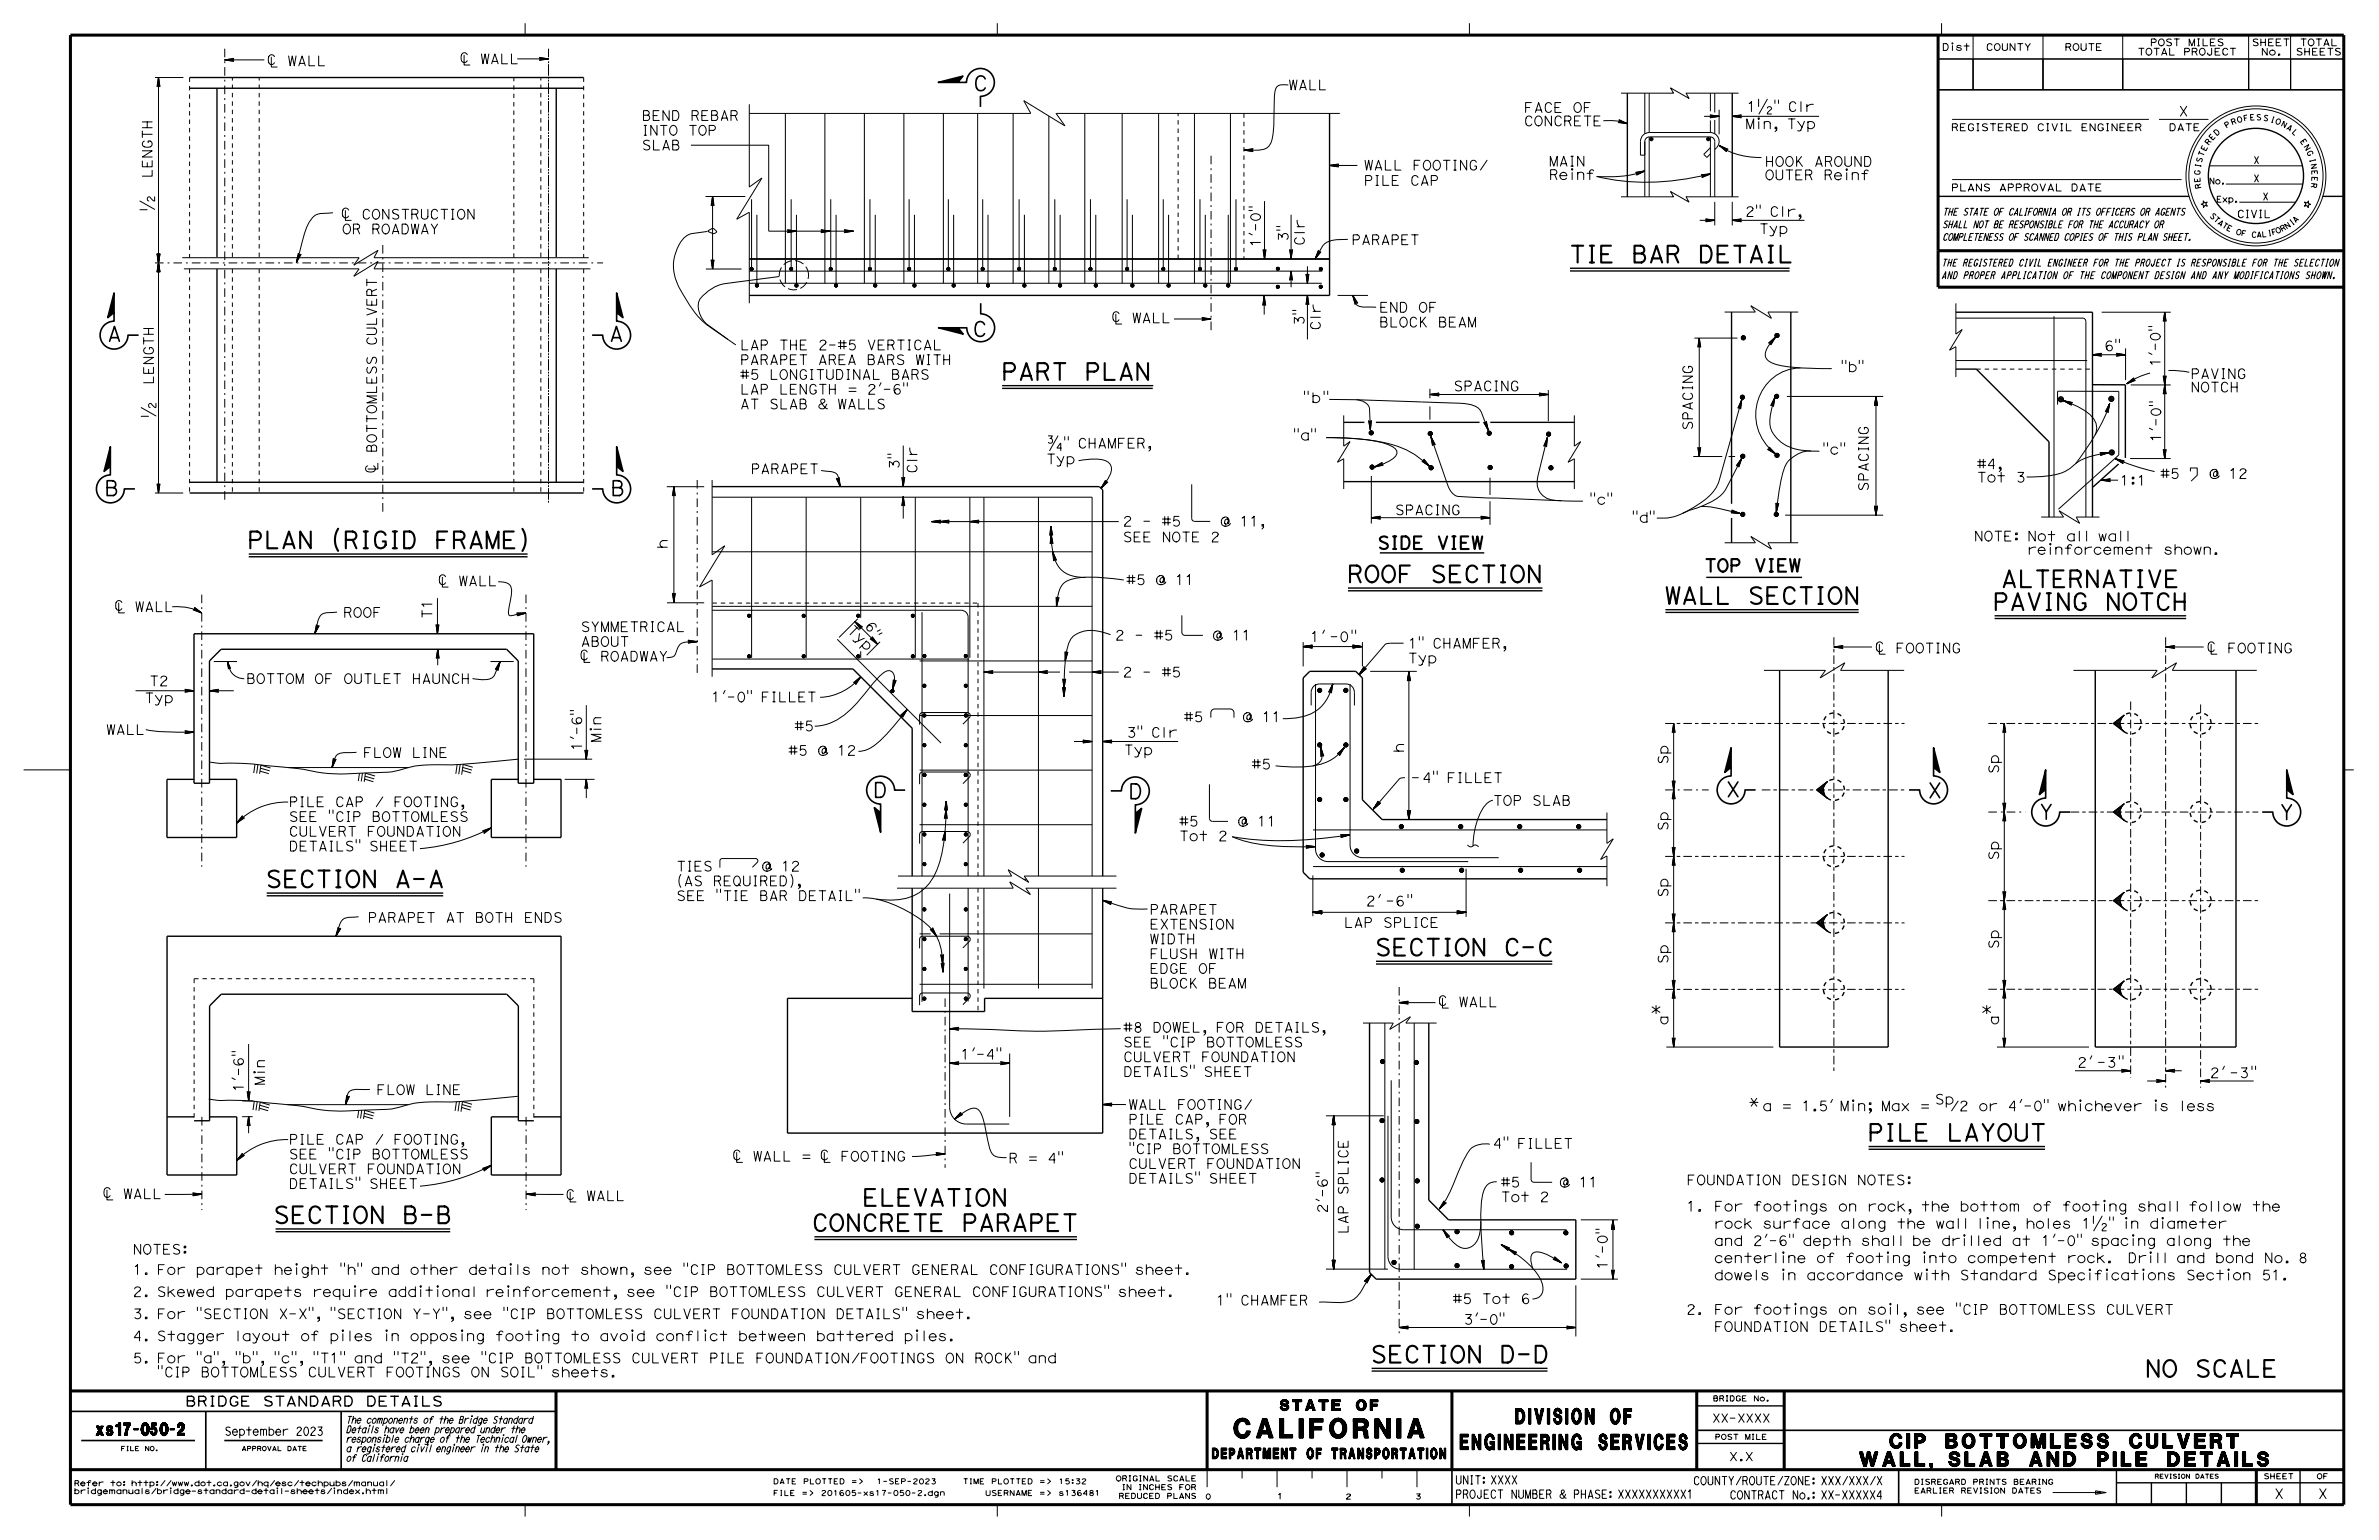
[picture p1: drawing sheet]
<svg xmlns="http://www.w3.org/2000/svg" width="432mm" height="279mm" viewBox="0 0 432 279" stroke-linecap="round" stroke-linejoin="round" font-family="sans-serif">
<defs><g id="words">
<text font-size="3.5" x="224" y="260.9">CALIFORNIA</text>
<g font-size="3">
<text x="284.8" y="47.6">TIE BAR DETAIL</text>
<text x="181.7" y="68.9">PART PLAN</text>
<text x="44.9" y="99.5">PLAN (RIGID FRAME)</text>
<text x="244.5" y="105.6">ROOF SECTION</text>
<text x="363.2" y="106.5">ALTERNATIVE</text>
<text x="302.1" y="109.6">WALL SECTION</text>
<text x="361.7" y="110.7">PAVING NOTCH</text>
<text x="48.2" y="161">SECTION A-A</text>
<text x="249.5" y="173.4">SECTION C-C</text>
<text x="339" y="207">PILE LAYOUT</text>
<text x="49.6" y="221.9">SECTION B-B</text>
<text x="147.4" y="223.3">CONCRETE PARAPET</text>
<text x="248.7" y="247.2">SECTION D-D</text>
<text x="389.3" y="249.8">NO SCALE</text>
</g>
<g font-size="2.8">
<text x="265" y="263">ENGINEERING SERVICES</text>
<text x="275.1" y="258.3">DIVISION OF</text>
</g>
<g font-size="2.7">
<text x="176.6" y="16.5">C</text>
<text x="19.4" y="61.9">A</text>
<text x="110.5" y="61.9">A</text>
<text x="176.5" y="61">C</text>
<text x="19" y="89.9">B</text>
<text x="110.8" y="89.9">B</text>
<text x="158.5" y="144.7">D</text>
<text x="204.8" y="144.9">D</text>
<text x="313.2" y="144.6">X</text>
<text x="349.8" y="144.7">X</text>
<text x="370.1" y="148.6">Y</text>
<text x="413.7" y="148.7">Y</text>
</g>
<g font-size="2.6">
<text x="343" y="262.7">CIP BOTTOMLESS CULVERT</text>
<text x="337.5" y="266">WALL, SLAB AND PILE DETAILS</text>
</g>
<g font-size="2.3">
<text x="250" y="99.6">SIDE VIEW</text>
<text x="309.3" y="103.7">TOP VIEW</text>
</g>
<text font-size="2.2" x="17.5" y="260.4">xs17-050-2</text>
<g font-size="1.9">
<text x="232.3" y="255.9">STATE OF</text>
<text x="220" y="264.7">DEPARTMENT OF TRANSPORTATION</text>
</g>
<g font-size="1.8">
<text x="233.8" y="16.3">WALL</text>
<text x="116.5" y="21.9">BEND REBAR</text>
<text x="276.6" y="22.8">CONCRETE</text>
<text x="276.6" y="20.4">FACE OF</text>
<text x="316.8" y="23.4">Min, Typ</text>
<text x="317" y="20.2">1½&quot; Clr</text>
<text x="395.4" y="21.1">X</text>
<text x="116.5" y="27.2">SLAB</text>
<text x="116.5" y="24.5">INTO TOP</text>
<text x="27.6" y="32.3" transform="rotate(-90 27.6 32.3)">LENGTH</text>
<text x="247.5" y="30.9">WALL FOOTING/</text>
<text x="247.5" y="33.6">PILE CAP</text>
<text x="281.1" y="32.6">Reinf</text>
<text x="281.1" y="30.1">MAIN</text>
<text x="320.3" y="32.6">OUTER Reinf</text>
<text x="320.3" y="30.2">HOOK AROUND</text>
<text x="316.7" y="39.3">2&quot; Clr,</text>
<text x="62.1" y="42.4">OR ROADWAY</text>
<text x="228.8" y="44.9" transform="rotate(-90 228.8 44.9)">1'-0&quot;</text>
<text x="233.8" y="43.8" transform="rotate(-90 233.8 43.8)">3&quot;</text>
<text x="236.7" y="44.6" transform="rotate(-90 236.7 44.6)">Clr</text>
<text x="245.3" y="44.4">PARAPET</text>
<text x="319.3" y="42.4">Typ</text>
<text x="236.7" y="59" transform="rotate(-90 236.7 59)">3&quot;</text>
<text x="239.6" y="60" transform="rotate(-90 239.6 60)">Clr</text>
<text x="250.3" y="59.3">BLOCK BEAM</text>
<text x="250.3" y="56.6">END OF</text>
<text x="134.3" y="63.5">LAP THE 2-#5 VERTICAL</text>
<text x="382" y="63.6">6&quot;</text>
<text x="27.9" y="69.8" transform="rotate(-90 27.9 69.8)">LENGTH</text>
<text x="134.3" y="71.5">LAP LENGTH = 2'-6&quot;</text>
<text x="134.3" y="68.8">#5 LONGITUDINAL BARS</text>
<text x="134.3" y="66.2">PARAPET AREA BARS WITH</text>
<text x="263.8" y="70.9">SPACING</text>
<text x="334.1" y="67.4">&quot;b&quot;</text>
<text x="392.1" y="66.6" transform="rotate(-90 392.1 66.6)">1'-0&quot;</text>
<text x="397.6" y="71.1">NOTCH</text>
<text x="397.6" y="68.7">PAVING</text>
<text x="134.3" y="74.2">AT SLAB &amp; WALLS</text>
<text x="236.2" y="73.1">&quot;b&quot;</text>
<text x="189.9" y="81.3">¾&quot; CHAMFER,</text>
<text x="234.7" y="79.9">&quot;a&quot;</text>
<text x="307.2" y="78.1" transform="rotate(-90 307.2 78.1)">SPACING</text>
<text x="330.7" y="82.4">&quot;c&quot;</text>
<text x="392.2" y="80.2" transform="rotate(-90 392.2 80.2)">1'-0&quot;</text>
<text x="136.3" y="85.9">PARAPET</text>
<text x="163.2" y="85.1" transform="rotate(-90 163.2 85.1)">3&quot;</text>
<text x="166.4" y="85.9" transform="rotate(-90 166.4 85.9)">Clr</text>
<text x="189.9" y="84.2">Typ</text>
<text x="339.1" y="89.2" transform="rotate(-90 339.1 89.2)">SPACING</text>
<text x="358.8" y="87.5">Tot 3</text>
<text x="358.8" y="85">#4,</text>
<text x="384.7" y="88">1:1</text>
<text x="392.1" y="86.8">#5</text>
<text x="399.2" y="86.8">@ 12</text>
<text x="203.8" y="95.5">2 - #5</text>
<text x="219.1" y="95.5">@ 11,</text>
<text x="253.2" y="93.4">SPACING</text>
<text x="288.5" y="91.5">&quot;c&quot;</text>
<text x="296.1" y="94.8">&quot;d&quot;</text>
<text x="121.1" y="99.6" transform="rotate(-90 121.1 99.6)">h</text>
<text x="203.8" y="98.3">SEE NOTE 2</text>
<text x="358.3" y="98.2">NOTE: Not all wall</text>
<text x="367.9" y="100.6">reinforcement shown.</text>
<text x="204.4" y="106.1">#5 @ 11</text>
<text x="62.3" y="112">ROOF</text>
<text x="78.4" y="112.3" transform="rotate(-90 78.4 112.3)">T1</text>
<text x="157" y="113.4" transform="rotate(62 157 113.4)">6 &quot;</text>
<text x="105.4" y="117.3">ABOUT</text>
<text x="105.4" y="114.6">SYMMETRICAL</text>
<text x="153.6" y="114.5" transform="rotate(45 153.6 114.5)">T y p</text>
<text x="202.4" y="116.1">2 - #5</text>
<text x="217.4" y="116.1">@ 11</text>
<text x="237.8" y="116.4">1'-0&quot;</text>
<text x="255.5" y="117.6">1&quot; CHAMFER,</text>
<text x="27.1" y="124.4">T2</text>
<text x="44.7" y="124">BOTTOM OF OUTLET HAUNCH</text>
<text x="203.8" y="122.8">2 - #5</text>
<text x="255.5" y="120.3">Typ</text>
<text x="26.2" y="127.5">Typ</text>
<text x="129" y="127.3">1'-0&quot; FILLET</text>
<text x="214.9" y="130.9">#5</text>
<text x="223.4" y="130.9">@ 11</text>
<text x="18.2" y="133.3">WALL</text>
<text x="65.9" y="137.4">FLOW LINE</text>
<text x="105.6" y="136.2" transform="rotate(-90 105.6 136.2)">1'-6&quot;</text>
<text x="109.1" y="134.7" transform="rotate(-90 109.1 134.7)">Min</text>
<text x="143.1" y="137">#5 @ 12</text>
<text x="144.2" y="132.6">#5</text>
<text x="204" y="136.9">Typ</text>
<text x="204.5" y="133.8">3&quot; Clr</text>
<text x="254.8" y="136.6" transform="rotate(-90 254.8 136.6)">h</text>
<text x="227.2" y="139.5">#5</text>
<text x="258.1" y="142">4&quot; FILLET</text>
<text x="302.8" y="138.7" transform="rotate(-90 302.8 138.7)">Sp</text>
<text x="362.8" y="140.4" transform="rotate(-90 362.8 140.4)">Sp</text>
<text x="52.4" y="149">SEE &quot;CIP BOTTOMLESS</text>
<text x="52.4" y="146.4">PILE CAP / FOOTING,</text>
<text x="214" y="149.9">#5</text>
<text x="222.5" y="149.9">@ 11</text>
<text x="271" y="146.1">TOP SLAB</text>
<text x="52.4" y="154.4">DETAILS&quot; SHEET</text>
<text x="52.4" y="151.7">CULVERT FOUNDATION</text>
<text x="214" y="152.6">Tot 2</text>
<text x="302.8" y="150.8" transform="rotate(-90 302.8 150.8)">Sp</text>
<text x="122.7" y="160.7">(AS REQUIRED),</text>
<text x="122.7" y="158">TIES</text>
<text x="136.4" y="158">@ 12</text>
<text x="362.8" y="156.1" transform="rotate(-90 362.8 156.1)">Sp</text>
<text x="66.7" y="167.3">PARAPET AT BOTH ENDS</text>
<text x="122.7" y="163.4">SEE &quot;TIE BAR DETAIL&quot;</text>
<text x="208.6" y="165.9">PARAPET</text>
<text x="247.9" y="164.4">2'-6&quot;</text>
<text x="302.8" y="162.8" transform="rotate(-90 302.8 162.8)">Sp</text>
<text x="208.6" y="173.9">FLUSH WITH</text>
<text x="208.6" y="171.2">WIDTH</text>
<text x="208.6" y="168.6">EXTENSION</text>
<text x="243.9" y="168.3">LAP SPLICE</text>
<text x="362.8" y="172.2" transform="rotate(-90 362.8 172.2)">Sp</text>
<text x="208.6" y="179.3">BLOCK BEAM</text>
<text x="208.6" y="176.6">EDGE OF</text>
<text x="302.8" y="174.9" transform="rotate(-90 302.8 174.9)">Sp</text>
<text x="301.5" y="184.1" transform="rotate(-90 301.5 184.1)">*</text>
<text x="361.5" y="184.1" transform="rotate(-90 361.5 184.1)">*</text>
<text x="203.9" y="190">SEE &quot;CIP BOTTOMLESS</text>
<text x="203.9" y="187.3">#8 DOWEL, FOR DETAILS,</text>
<text x="302.8" y="186" transform="rotate(-90 302.8 186)">a</text>
<text x="362.8" y="186" transform="rotate(-90 362.8 186)">a</text>
<text x="48" y="197" transform="rotate(-90 48 197)">Min</text>
<text x="174.3" y="192.2">1'-4&quot;</text>
<text x="203.9" y="195.3">DETAILS&quot; SHEET</text>
<text x="203.9" y="192.6">CULVERT FOUNDATION</text>
<text x="377" y="193.6">2'-3&quot;</text>
<text x="401.1" y="195.5">2'-3&quot;</text>
<text x="44.2" y="198.1" transform="rotate(-90 44.2 198.1)">1'-6&quot;</text>
<text x="68.3" y="198.6">FLOW LINE</text>
<text x="204.8" y="204">PILE CAP, FOR</text>
<text x="204.8" y="201.3">WALL FOOTING/</text>
<text x="317.5" y="200.9">*</text>
<text x="319.9" y="201.5">a = 1.5' Min; Max =</text>
<text x="351.2" y="200.3">Sp</text>
<text x="355.6" y="201.5">/2 or 4'-0&quot; whichever is less</text>
<text x="52.4" y="207.6">PILE CAP / FOOTING,</text>
<text x="204.8" y="209.3">&quot;CIP BOTTOMLESS</text>
<text x="204.8" y="206.6">DETAILS, SEE</text>
<text x="270.9" y="208.3">4&quot; FILLET</text>
<text x="52.4" y="215.6">DETAILS&quot; SHEET</text>
<text x="52.4" y="213">CULVERT FOUNDATION</text>
<text x="52.4" y="210.3">SEE &quot;CIP BOTTOMLESS</text>
<text x="183" y="211">R = 4&quot;</text>
<text x="204.8" y="214.7">DETAILS&quot; SHEET</text>
<text x="204.8" y="212">CULVERT FOUNDATION</text>
<text x="272.4" y="215.4">#5</text>
<text x="280.9" y="215.4">@ 11</text>
<text x="306.1" y="215">FOUNDATION DESIGN NOTES:</text>
<text x="240.9" y="220.1" transform="rotate(-90 240.9 220.1)">2'-6&quot;</text>
<text x="244.7" y="216.8" transform="rotate(-90 244.7 216.8)">SPLICE</text>
<text x="272.4" y="218">Tot 2</text>
<text x="306.1" y="219.7">1.</text>
<text x="311.1" y="219.7">For footings on rock, the bottom of footing shall follow the</text>
<text x="24.1" y="227.5">NOTES:</text>
<text x="244.7" y="223.9" transform="rotate(-90 244.7 223.9)">LAP</text>
<text x="311.1" y="226">and 2'-6&quot; depth shall be drilled at 1'-0&quot; spacing along the</text>
<text x="311.1" y="222.9">rock surface along the wall line, holes 1½&quot; in diameter</text>
<text x="24.1" y="231.2">1. For parapet height &quot;h&quot; and other details not shown, see &quot;CIP BOTTOMLESS CULVERT GENERAL CONFIGURATIONS&quot; sheet.</text>
<text x="291.7" y="230.4" transform="rotate(-90 291.7 230.4)">1'-0&quot;</text>
<text x="311.1" y="232.2">dowels in accordance with Standard Specifications Section 51.</text>
<text x="311.1" y="229.1">centerline of footing into competent rock.</text>
<text x="383.7" y="229.1">Drill and bond No. 8</text>
<text x="24.1" y="239.3">3. For &quot;SECTION X-X&quot;, &quot;SECTION Y-Y&quot;, see &quot;CIP BOTTOMLESS CULVERT FOUNDATION DETAILS&quot; sheet.</text>
<text x="24.1" y="235.2">2. Skewed parapets require additional reinforcement, see &quot;CIP BOTTOMLESS CULVERT GENERAL CONFIGURATIONS&quot; sheet.</text>
<text x="220.7" y="236.8">1&quot; CHAMFER</text>
<text x="263.7" y="236.5">#5 Tot 6</text>
<text x="306.1" y="238.5">2.</text>
<text x="311.1" y="238.5">For footings on soil, see &quot;CIP BOTTOMLESS CULVERT</text>
<text x="24.1" y="243.3">4. Stagger layout of piles in opposing footing to avoid conflict between battered piles.</text>
<text x="265.6" y="240.3">3'-0&quot;</text>
<text x="311.1" y="241.6">FOUNDATION DETAILS&quot; sheet.</text>
<text x="24.1" y="247.3">5. For &quot;a&quot;, &quot;b&quot;, &quot;c&quot;, &quot;T1&quot; and &quot;T2&quot;, see &quot;CIP BOTTOMLESS CULVERT PILE FOUNDATION/FOOTINGS ON ROCK&quot; and</text>
<text x="28.4" y="249.8">&quot;CIP BOTTOMLESS CULVERT FOOTINGS ON SOIL&quot; sheets.</text>
<text x="33.6" y="255.1">BRIDGE STANDARD DETAILS</text>
<text x="412.8" y="271.9">X</text>
<text x="420.7" y="271.9">X</text>
</g>
<g font-size="1.5">
<text x="40.8" y="260.4">September 2023</text>
<text x="310.7" y="258">XX-XXXX</text>
<text x="264.1" y="269.3">UNIT: XXXX</text>
<text x="307.3" y="269.4">COUNTY/ROUTE/ZONE: XXX/XXX/X</text>
<text x="313.8" y="265">X.X</text>
<text x="264.1" y="271.8">PROJECT NUMBER &amp; PHASE: XXXXXXXXXX1</text>
<text x="313.9" y="272">CONTRACT No.: XX-XXXXX4</text>
</g>
<text font-size="1.4" x="406" y="39.5">CIVIL</text>
<g font-size="1.3">
<text x="354.1" y="23.7">REGISTERED CIVIL ENGINEER</text>
<text x="393.6" y="23.7">DATE</text>
<text x="409" y="29.7">X</text>
<text x="354.1" y="34.7">PLANS APPROVAL DATE</text>
<text x="409" y="33">X</text>
<text x="352.5" y="41.3">SHALL NOT BE RESPONSIBLE FOR THE ACCURACY OR</text>
<text x="352.5" y="39.1">THE STATE OF CALIFORNIA OR ITS OFFICERS OR AGENTS</text>
<text x="410.7" y="36.3">X</text>
<text x="352.5" y="43.6">COMPLETENESS OF SCANNED COPIES OF THIS PLAN SHEET.</text>
<text x="352.4" y="50.6">AND PROPER APPLICATION OF THE COMPONENT DESIGN AND ANY MODIFICATIONS SHOWN.</text>
<text x="352.4" y="48.3">THE REGISTERED CIVIL ENGINEER FOR THE PROJECT IS RESPONSIBLE FOR THE SELECTION</text>
<text x="62.8" y="263.4">a registered civil engineer in the State</text>
<text x="62.8" y="261.7">responsible charge of the Technical Owner,</text>
<text x="62.8" y="260">Details have been prepared under the</text>
<text x="62.8" y="258.2">The components of the Bridge Standard</text>
<text x="62.8" y="265.1">of California</text>
</g>
<g font-size="1.2">
<text x="352.5" y="9.2">Dist</text>
<text x="360.4" y="9.2">COUNTY</text>
<text x="374.7" y="9.2">ROUTE</text>
<text x="388" y="10">TOTAL PROJECT</text>
<text x="390.2" y="8.3">POST MILES</text>
<text x="408.7" y="8.3">SHEET</text>
<text x="410.4" y="10">No.</text>
<text x="416.7" y="10">SHEETS</text>
<text x="417.4" y="8.3">TOTAL</text>
</g>
<g font-size="1.1">
<text x="400.9" y="33.4">No.</text>
<text x="402.3" y="36.7">Exp.</text>
</g>
<g font-size="1">
<text x="404.1" y="23.3" transform="rotate(-31 404.1 23.3)">P</text>
<text x="405.1" y="22.7" transform="rotate(-20 405.1 22.7)">R</text>
<text x="406.1" y="22.3" transform="rotate(-15 406.1 22.3)">O</text>
<text x="407.3" y="22" transform="rotate(-10 407.3 22)">F</text>
<text x="408.4" y="21.8" transform="rotate(-4 408.4 21.8)">E</text>
<text x="409.5" y="21.8" transform="rotate(1 409.5 21.8)">S</text>
<text x="410.7" y="21.8" transform="rotate(12 410.7 21.8)">S</text>
<text x="412" y="22.1" transform="rotate(17 412 22.1)">I</text>
<text x="412.9" y="22.3" transform="rotate(22 412.9 22.3)">O</text>
<text x="413.9" y="22.8" transform="rotate(28 413.9 22.8)">N</text>
<text x="414.9" y="23.3" transform="rotate(33 414.9 23.3)">A</text>
<text x="399.6" y="29.6" transform="rotate(-74 399.6 29.6)">S</text>
<text x="399.9" y="28.5" transform="rotate(-69 399.9 28.5)">T</text>
<text x="400.3" y="27.5" transform="rotate(-63 400.3 27.5)">E</text>
<text x="400.9" y="26.4" transform="rotate(-53 400.9 26.4)">R</text>
<text x="401.5" y="25.5" transform="rotate(-47 401.5 25.5)">E</text>
<text x="402.3" y="24.7" transform="rotate(-42 402.3 24.7)">D</text>
<text x="415.9" y="24" transform="rotate(44 415.9 24)">L</text>
<text x="417.4" y="25.6" transform="rotate(55 417.4 25.6)">E</text>
<text x="418.1" y="26.6" transform="rotate(60 418.1 26.6)">N</text>
<text x="418.6" y="27.6" transform="rotate(65 418.6 27.6)">G</text>
<text x="419.2" y="28.9" transform="rotate(76 419.2 28.9)">I</text>
<text x="419.4" y="29.8" transform="rotate(81 419.4 29.8)">N</text>
<text x="399.3" y="31.8" transform="rotate(-85 399.3 31.8)">G</text>
<text x="399.4" y="33.1" transform="rotate(-96 399.4 33.1)">E</text>
<text x="399.4" y="30.5" transform="rotate(-79 399.4 30.5)">I</text>
<text x="399.6" y="34.2" transform="rotate(-101 399.6 34.2)">R</text>
<text x="419.5" y="33.1" transform="rotate(98 419.5 33.1)">R</text>
<text x="419.6" y="30.9" transform="rotate(87 419.6 30.9)">E</text>
<text x="419.6" y="32" transform="rotate(92 419.6 32)">E</text>
<text x="401" y="39.2" transform="rotate(46 401 39.2)">S</text>
<text x="401.7" y="39.9" transform="rotate(41 401.7 39.9)">T</text>
<text x="402.4" y="40.6" transform="rotate(37 402.4 40.6)">A</text>
<text x="403.2" y="41.1" transform="rotate(32 403.2 41.1)">T</text>
<text x="404" y="41.7" transform="rotate(27 404 41.7)">E</text>
<text x="415" y="41.6" transform="rotate(-34 415 41.6)">N</text>
<text x="416" y="40.9" transform="rotate(-38 416 40.9)">I</text>
<text x="416.6" y="40.5" transform="rotate(-43 416.6 40.5)">A</text>
<text x="405.7" y="42.4" transform="rotate(18 405.7 42.4)">O</text>
<text x="406.7" y="42.7" transform="rotate(13 406.7 42.7)">F</text>
<text x="408.6" y="43" transform="rotate(4 408.6 43)">C</text>
<text x="409.6" y="43.1" transform="rotate(-1 409.6 43.1)">A</text>
<text x="410.5" y="43" transform="rotate(-6 410.5 43)">L</text>
<text x="411.7" y="42.9" transform="rotate(-10 411.7 42.9)">I</text>
<text x="412.4" y="42.7" transform="rotate(-15 412.4 42.7)">F</text>
<text x="413.3" y="42.4" transform="rotate(-24 413.3 42.4)">O</text>
<text x="414.2" y="42.1" transform="rotate(-29 414.2 42.1)">R</text>
<text x="310.9" y="254.2">BRIDGE No.</text>
<text x="311.2" y="261.2">POST MILE</text>
<text x="13.4" y="269.6">Refer to: http://www.dot.ca.gov/hq/esc/techpubs/manual/</text>
<text x="140.3" y="269.2">DATE PLOTTED =&gt;</text>
<text x="174.7" y="269.2">TIME PLOTTED =&gt;</text>
<text x="192.1" y="269.2">15:32</text>
<text x="202.5" y="268.7">ORIGINAL SCALE</text>
<text x="347.4" y="269.3">DISREGARD PRINTS BEARING</text>
<text x="410.8" y="268.3">SHEET</text>
<text x="420.5" y="268.3">OF</text>
<text x="13.4" y="271">bridgemanuals/bridge-standard-detail-sheets/index.html</text>
<text x="140.3" y="271.3">FILE =&gt;</text>
<text x="149" y="271.3">201605-xs17-050-2.dgn</text>
<text x="178.8" y="271.3">USERNAME =&gt;</text>
<text x="192.1" y="271.3">s136481</text>
<text x="203" y="271.9">REDUCED PLANS</text>
<text x="203.6" y="270.3">IN INCHES FOR</text>
<text x="218.8" y="272">0</text>
<text x="231.8" y="271.9">1</text>
<text x="244.2" y="272">2</text>
<text x="256.9" y="272">3</text>
<text x="347.4" y="270.9">EARLIER REVISION DATES</text>
</g>
<g font-size=".8">
<text x="21.9" y="263.2">FILE NO.</text>
<text x="43.8" y="263.2">APPROVAL DATE</text>
<text x="391.1" y="268.2">REVISION DATES</text>
</g>
</g></defs>
<path d="M12.8 6.4h412.6v266.6h-412.6zM351.8 6.4v45.7h73.6M351.8 45.5h73.6M12.8 252.4h412.6M100.9 252.4v14.2M219.1 252.4v14.2M263.5 252.4v14.2M308 252.4v14.2M323.8 252.4v14.2M12.8 266.6h412.6M409.5 266.7v6.3" fill="none" stroke="#000" stroke-width=".55"/>
<g fill="none" stroke="#000" stroke-width=".3">
<path d="M173.8 15l1-1.2-4.5 1.2h5.1a2.53 2.53 0 0 1 2.6-2.6 2.53 2.53 0 0 1 2.5 2.6 2.53 2.53 0 0 1-2.5 2.5v1.9M20.7 56.7l-1.1 .9 1.1-4.4v5.1a2.53 2.53 0 0 0-2.5 2.5 2.53 2.53 0 0 0 2.5 2.5 2.53 2.53 0 0 0 2.5-2.5h2M111.9 56.7l1.2 .9-1.2-4.4v5.1a2.53 2.53 0 0 1 2.6 2.5 2.53 2.53 0 0 1-2.6 2.5 2.53 2.53 0 0 1-2.5-2.5h-1.9M178 55v1.9a2.53 2.53 0 0 1 2.5 2.6 2.53 2.53 0 0 1-2.5 2.5 2.53 2.53 0 0 1-2.5-2.5h-5.2l4.5 1.1-.9-1.1M20 84.6l-1.1 .9 1.1-4.4v5.1a2.53 2.53 0 0 0-2.5 2.5 2.53 2.53 0 0 0 2.5 2.5 2.53 2.53 0 0 0 2.6-2.5h1.9M111.9 84.6l1.2 .9-1.2-4.4v5.1a2.53 2.53 0 0 1 2.6 2.5 2.53 2.53 0 0 1-2.6 2.5 2.53 2.53 0 0 1-2.5-2.5h-1.9M314.2 139.2l-1.1 .9 1.1-4.4v5.1a2.53 2.53 0 0 0-2.5 2.5 2.53 2.53 0 0 0 2.5 2.5 2.53 2.53 0 0 0 2.5-2.5h2M351 139.2l1.1 .9-1.1-4.4v5.1a2.53 2.53 0 0 1 2.5 2.5 2.53 2.53 0 0 1-2.5 2.5 2.53 2.53 0 0 1-2.6-2.5h-1.9M164.3 143.4h-1.9a2.53 2.53 0 0 0-2.6-2.6 2.53 2.53 0 0 0-2.5 2.5 2.53 2.53 0 0 0 2.5 2.6v5.1l-1.1-4.5 1.1 1M201.6 143.5h1.9a2.53 2.53 0 0 1 2.6-2.5 2.53 2.53 0 0 1 2.5 2.5 2.53 2.53 0 0 1-2.5 2.5v5.1l1.1-4.4-1.1 .9M371.3 143.2l-1.1 1 1.1-4.5v5.1a2.53 2.53 0 0 0-2.5 2.5 2.53 2.53 0 0 0 2.5 2.6 2.53 2.53 0 0 0 2.5-2.6h2M415.1 143.2l1.1 1-1.1-4.5v5.1a2.53 2.53 0 0 1 2.5 2.5 2.53 2.53 0 0 1-2.5 2.6 2.53 2.53 0 0 1-2.6-2.6h-1.9"/>
<path d="M12.8 256.1h88.1M37.4 256.1v10.5M61.9 256.1v10.5M308 259.5h117.4M14.7 261.4h20.7M40.7 261.4h17.9M263.5 266.6v6.4M344.6 266.6v6.4"/>
</g>
<g fill="none" stroke="#000" stroke-width=".25">
<path d="M34.4 14.1h71.5M34.4 16h71.5M39.4 16v30.6M101 16v30.6M295.4 16.9v18.8M314.4 16.9v18.8M351.8 16.3h73.6M241.3 20.6v33h-105.3M351.8 35.6h45.5M421.6 35.6h3.8M39.4 48.8v38.7M101 48.8v38.7"/>
<path d="M136 47h105.3M285 48.7h39.8M285 49.2h39.8M314.3 56.6v34.8M325 56.6v41.9M355 56.6h24.8v37.2M181.9 70.5h27.3M181.9 70h27.4M243.9 76.6h3.7M249.7 76.6h18.8M270.5 76.6h15.3M355 67h3.7l13.2 13.2v13.6"/>
<path d="M379.8 69.8h6v13.3M34.4 87.5h71.5M34.4 89.4h71.5M129.3 88.3h70.2l.6 .6v70M243.9 87.4h41.9M314.3 94v4.5M384.5 84.2l-4.6 4.2M35.2 115h61.7v27.1h-2.8v-22.2l-2.1-2.1h-51.9l-2.1 2.1v22.2h-2.8zM45.1 100.5h50.7M45.1 101h50.7M244.7 106.7h35.3M244.7 107.2h35.3"/>
<path d="M250.5 100.3h18.9M302.3 110.6h35.1M302.3 111.1h35.1M309.7 104.8h17.4M362 112.2h34.8M362 111.7h34.8M129.3 121.4h25.5l10.8 10.7v26.8M323 121.6v68.4h19.7v-68.4M380.3 121.6v68.4h25.5v-68.4M385.6 129.7l-2 1.6 2 1.5M35.2 141.4h-4.9v10.5h12.7v-10.5h-5M94.1 141.4h-4.9v10.5h12.6v-10.5h-4.9"/>
<path d="M291.7 148.7h-40.8l-3.6-3.6v-22.1l-1.2-1.2h-8.4l-1.2 1.2v35.3l1.2 1.1h54M331.7 141.8l-2 1.5 2 1.5M385.6 145.8l-2 1.5 2 1.5M48.4 162h32M48.4 162.5h32M165.6 161.1v22.4h13.1v-2.4h21.4M200.1 161.1v44.5h-57.2v-24.5h22.7M249.7 174.4h32M249.7 174.9h32M331.7 165.9l-2 1.5 2 1.5M385.6 161.9l-2 1.5 2 1.5M385.6 178l-2 1.5 2 1.5"/>
<path d="M248.6 185.6v45.3l1.2 1.2h36.2v-10.8h-23.1l-3.6-3.6v-32.1M30.3 202.6h4.9M35.2 203.3h2.8v-20.8l2.2-2.1h51.8l2.1 2.1v20.8h2.8M38 202.6h5v10.6h-12.7v-43.3h71.5v43.3h-12.6v-10.6h4.9M96.9 202.6h4.9M339.2 208h32M339.2 208.5h32M50 223h31.7M50 223.5h31.7M147.8 224.9h47.7M147.8 224.4h47.7M249 248.8h31.9"/>
<path d="M249 248.3h31.9M308 255.1h15.8M308 261.9h15.8M384.1 266.6v6.4M384.1 269h41.3M390.5 269v4M396.8 269v4M403.2 269v4M417.5 266.6v6.4"/>
<circle cx="409.5" cy="31.9" r="8.6"/>
</g>
<g fill="none" stroke="#000" stroke-width=".18">
<path d="M28.1 14.1h5.2M28.6 15.7h.3M28.8 14.1l.1 1.6M28.8 14.1l-.2 1.6M28.8 14.1v1.5M28.8 14.1l-.3 1.6h.1M28.8 14.1v75.3M28.8 14.1l.3 1.6h-.2M28.8 14.1l-.1 1.5M28.8 14.1l.2 1.6M40.8 10.9l1.7 .2-.1-.1M40.8 10.9l1.6 .2"/>
<path d="M40.8 10.9h1.5M40.8 10.9h7.2M40.8 10.9l1.6 .1M42.3 10.9l.1 .1M42.3 10.8l-1.5 .1M42.4 10.7l.1-.1-1.7 .3M42.4 10.7l-1.6 .2M42.4 10.7l-.1 .2M49.2 10.4v1.8h1.1M49.8 10.3a.6 .6 0 0 0-.8-.3 .6 .6 0 0 0-.3 .7 .67 .67 0 0 0 .2 .8 .67 .67 0 0 0 .8 .1l.1-.2M52.4 10.2l.3 1.7 .4-1.7 .3 1.7 .3-1.7M54.2 11.9l.6-1.7 .6 1.7"/>
<path d="M54.4 11.5h.9M56.1 10.2v1.7h1M57.8 10.2v1.7h1.1M84.2 10v1.8h1.1M84.8 9.9a.6 .6 0 0 0-.8-.3 .6 .6 0 0 0-.3 .8 .67 .67 0 0 0 .1 .8 .67 .67 0 0 0 .9 0l.1-.2M87.4 9.8l.3 1.8 .3-1.8 .4 1.8 .3-1.8M89.2 11.6l.6-1.8 .6 1.8M89.4 11.1h.9M91.1 9.8v1.8h1M92.8 9.8v1.8h1.1M93.9 10.7h5.7M95.3 4.2v2.2"/>
<path d="M97.9 10.5l1.7 .2M98 10.5l-.1-.1 1.7 .3M98 10.5l.1 .2M98 10.5l1.6 .2M98 10.6l1.6 .1M98.1 10.7h1.5M98.1 10.7l-.1 .1M99.6 10.7l-1.6 .1M99.6 10.7l-1.7 .3 .1-.2M99.6 10.7l-1.7 .2M136 18.9v15l2.3-1.6-4.6 7.5 2.3-1.3v16.5M181 4.2v2.2"/>
<path d="M233.8 15.4a1.91 1.91 0 0 0-2.3 .8l-.2 2.1a32.3 32.3 0 0 1-.5 7.4 2.18 2.18 0 0 1-2.4 1.5h-2.6M266.7 4.2v2.2M294.2 16.9h9.5l-.5-.9 3.4 1.9-.6-1h9.6M298.5 16.9v7.4M299.3 16.9v7.1M310.4 16.9v3.3M311.2 16.9v3.5M312 19.9v4.5M319.2 18v1.3M320.8 19.6a.37 .37 0 0 1 .4-.2 .37 .37 0 0 1 .3 .4l-.7 .6v.3h.7M320.8 18l-1.5 2.7M322.2 18.1v.7"/>
<path d="M322.8 18.1v.7M351.8 10.7h6.3v5.6h-6.3zM351.8 10.7h73.6M352.4 4.2v2.2M354.4 8.3v.9M358.1 10.7h12.7v5.6h-12.7zM358.1 6.4v9.9M370.8 6.4v9.9M370.8 10.7h14.5v5.6h-14.5zM385.3 10.7h22.8v5.6h-22.8zM385.3 6.4v9.9M408.1 6.4v9.9"/>
<path d="M408.1 10.7h7.7v5.6h-7.7zM415.8 6.4v9.9M415.8 10.7h9.6v5.6h-9.6zM25.4 38.1h1.3M25.4 36.5l2.7 1.5M28.1 35.7v.8l-.3-.1-.6-.6a.37 .37 0 0 0-.5 .2 .37 .37 0 0 0 .3 .5M60.4 38.6l-1.2 .1a2.89 2.89 0 0 0-3.1 1.7l-.7 1.6-1.6 5.6M62.7 38.2v1.8h1M63.3 38.1a.6 .6 0 0 0-.8-.3 .6 .6 0 0 0-.4 .8 .67 .67 0 0 0 .2 .7 .67 .67 0 0 0 .8 .1l.2-.2M67 38.3a.6 .6 0 0 0-.7-.3 .6 .6 0 0 0-.4 .8 .67 .67 0 0 0 .2 .8 .67 .67 0 0 0 .8 0l.1-.2M67.9 38.1a.73 .73 0 0 1 .9 .1 .73 .73 0 0 1 .1 .9 .68 .68 0 0 1-.8 .6 .68 .68 0 0 1-.5-.9zM70.6 38v1.8l-1.1-1.8v1.8"/>
<path d="M72.3 38.1a.58 .58 0 0 0-.6-.1 .58 .58 0 0 0-.4 .5l.5 .3a.47 .47 0 0 1 .5 .3 .47 .47 0 0 1-.2 .6h-.4l-.4-.2M73 38h1.2M73.6 38v1.8M74.8 38.9h.7l.4 .9M75.5 38.9a.45 .45 0 0 0 .4-.5 .45 .45 0 0 0-.4-.4h-.7v1.8M76.5 38v1.3a.61 .61 0 0 0 .6 .5 .61 .61 0 0 0 .6-.5v-1.3M79.4 38.3a.6 .6 0 0 0-.8-.3 .6 .6 0 0 0-.3 .8 .67 .67 0 0 0 .1 .8 .67 .67 0 0 0 .9 0l.1-.2M80.1 38h1.1M80.6 38v1.8M82 38h.4M82 39.8h.4M82.2 38v1.8"/>
<path d="M83.3 38.1a.73 .73 0 0 1 .9 .1 .73 .73 0 0 1 .1 .9 .68 .68 0 0 1-.8 .6 .68 .68 0 0 1-.5-.9zM86 38v1.8l-1.1-1.8v1.8M125.4 26.3h14.1v15.6h15.4M128.1 35.7h7.2M129.2 37.2h.3M129.3 35.7v13.1M129.3 35.7l.3 1.6-.1-.1M129.3 35.7l-.1 1.5M129.3 35.7v1.5M129.3 35.7l.2 1.6M129.3 35.7l.1 1.5M129.3 35.7l-.2 1.6 .1-.1"/>
<path d="M129.3 35.7l.2 1.5M129.3 35.7l-.2 1.6M136 20.6l51.1-.1-1.3-2.2 7.5 4.5M136.4 36.2v12.3M137.4 39v12.8M142.5 20.6v30.8M143.6 36.2v12.3M144.6 39v12.8M149.7 20.6v30.8M150.8 36.2v12.3M151.8 39v12.8M156.9 20.6v30.8"/>
<path d="M157.9 36.2v12.3M158.9 39v12.8M164.1 20.6v30.8M165 36.2v12.3M166 39v12.8M171.2 20.6v30.8M172.1 36.2v12.3M173.1 39v12.8M177.4 20.6v30.8M178.4 36.2v12.3M179.3 39v12.8M183.9 20.6v30.8"/>
<path d="M185 36.2v12.3M185.9 39v12.8M190.4 21.1v30.3M191.5 36.2v12.3M191.7 20.5l1.6 2.3M191.7 20.6h51.5M192.4 39v12.8M196.9 20.6v30.8M197.9 36.2v12.3M198.9 39v12.8M203.7 20.6v30.8M204.6 36.2v12.3"/>
<path d="M205.5 39v12.8M210.3 20.6v30.8M211.1 36.2v12.3M212.1 39v12.8M216.8 20.6v30.8M217.8 36.2v12.3M218.8 39v12.8M222.9 39v12.8M223.3 20.6v30.8M224.3 36.2v12.3M225.8 27.2l1.6 .2M225.8 27.2l1.7 .3-.1-.1"/>
<path d="M225.8 27.2h1.5M225.8 27.2l1.5 .1M226.7 37.6h.6M226.7 38.2h.6M227.3 27.2l.1 .2M227.3 27.2h-1.5M227.4 27.1l.1-.1-1.7 .2M227.4 27.1l-1.6 .1M227.4 27.1l-.1 .1M227.4 27l-1.6 .2M229.5 36.5v10.4M234.3 39v7.9"/>
<path d="M241.3 30h5.1M241.3 30l1.6 .2M241.3 30l1.6 .1M241.3 30l1.7 .3-.1-.1M242.9 30h-1.6M242.9 29.9l.1-.2-1.7 .3M242.9 29.9l-1.6 .1M242.9 29.9v.3M242.9 29.8l-1.6 .2M285.4 31.3v1.3M291 21.9h2.4l2 .5M293.8 22.2l1.6 .2"/>
<path d="M293.8 22.1l-.1 .1 1.7 .2M293.8 22.1l1.6 .3M293.9 21.8l1.5 .6M293.9 22.1l1.5 .3M293.9 21.9l-.1-.2 1.6 .7M293.9 21.9v.1M293.9 21.9l1.5 .5M293.9 22l1.5 .4M293.9 22l-.1 .1M294.2 35.7h9.5l-.5-.9 3.4 1.9-.6-1h9.6M297 31.4l.1 .1M297.1 31.5v.1"/>
<path d="M298.5 31l-1.4 .6M298.5 31l-1.6 .3 .1 .1M298.5 31a20.6 20.6 0 0 1-8.7 1 42.9 42.9 0 0 0 20.6-.4M298.5 31l-1.5 .8 .1-.2M298.5 31l-1.5 .4M298.5 31l-1.4 .4M298.5 31l-1.4 .7M298.5 31l-1.4 .5M298.5 31l-1.6 .3M299.3 35.7l.1-10.9a.83 .83 0 0 0-.9 .9v10M299.4 24.8h11a.83 .83 0 0 1 .8 .9v10M308.5 40h2.7"/>
<path d="M308.9 31.8l.1 .1M309.3 21.1h2.7M309.6 39.8l1.6 .2M309.7 39.8l-.1-.1 1.6 .3M309.7 39.8v.3M309.7 39.8l1.5 .2M309.7 39.9l1.5 .1M310.4 20.9l1.6 .2M310.4 21.9v2.1M310.4 24.8v10.9M310.4 26.8l-1.2 1.2 .6 .6 .6-.7M310.4 31.6l-1.5 .6 .1-.3"/>
<path d="M310.4 31.6l-1.5 .5M310.4 31.6l-1.5 .2M310.4 31.6l-1.5 .3M310.4 31.6l-1.5 .6M310.4 31.6l-1.4 .4M310.4 31.6l-1.6 .1 .1 .1M310.4 31.6l-1.4 .3M310.4 31.6l-1.6 .1M310.5 21l1.5 .1M311.2 40l-1.5 .1M311.2 21.8v2.5M311.2 36.6v4.3"/>
<path d="M311.2 40l-1.6 .3 .1-.2M311.2 40l-1.6 .2M311.2 27.1a1.66 1.66 0 0 0 .8-1.8 1.66 1.66 0 0 0-1.6-1.3h-11a1.62 1.62 0 0 0-1.6 1.7v2.4h.7M311.2 40h-1.5M312 21.1l-1.5 .1M312 21.1l-1.6-.3 .1 .3v.1M312 21.1l-1.6 .3 .1-.2M312 21.1l-1.6 .2M312.1 26.4l1.4 .8M312.1 26.4l1.3 .8M312.1 26.4l1.3 1.1v-.3M312.1 26.4l1.3 1.1"/>
<path d="M312.1 26.4a11.8 11.8 0 0 0 7.6 2.2M312.1 26.4l1.6 .7-.3 .1M312.1 26.4l1.4 .7M312.1 26.4l1.3 1M312.1 26.4l1.3 .9M312.1 26.4l1.5 .7M314.4 21.1h15.8M314.4 40h13.1M314.4 21.1l1.7-.3-.2 .3 .1 .1M314.4 21.1l1.6 .1M314.4 40l1.6 .1M314.4 40h1.6"/>
<path d="M314.4 36.6v4.3M314.4 21.1l1.7 .3-.1-.2M314.4 40l1.7 .3-.1-.2M314.4 21.1l1.6 .2M314.4 40l1.6 .2M316 21l-1.6 .1M316 39.9l-1.6 .1M316 39.8v.3M316 39.8l.1-.1-1.7 .3M316 39.8l-1.6 .2M316 20.9l-1.6 .2M318.8 37.2v.6"/>
<path d="M319.2 22.1v1.3M319.5 37.2v.6M335.2 31.3v1.3M354.3 32.6h41.7M354.3 21.7h35.7M391.9 21.7h9M399.9 36.4l.3 .4 .4-.1-.2 .3 .2 .4-.4-.1-.3 .4v-.5l-.4-.1 .4-.2zM401 30.1h16.9M404 33.4h14M406.5 36.7h10.2M418.3 36.7l.4 .1 .3-.3v.4l.4 .2-.4 .1v.5l-.3-.4-.4 .1 .2-.4zM28.6 46.1l.2 1.6"/>
<path d="M28.6 46.1l-.1-.1 .6 3.4-.2-.1M28.6 46.1h.3M28.7 46.2l.1 3M28.8 47.7l.1 1.6M28.8 47.7l-.2 1.6M28.8 47.7l.2 1.6M28.8 46.2l-.1 3M28.9 46.1l.1-.1-.5 3.4 .1-.1M28.9 46.1l-.1 1.6M28.9 49.3h-.3M29 46.1l-.2 1.6M33.1 46.8h32.1l-1 1.3 4.4-2.7-.7 1.4h39"/>
<path d="M33.4 48.8h31.8l-1 1.3 4.4-2.7-.7 1.4h39.3M54.2 46l-.4 1.6M54.2 46.1l-.4 1.5M54.3 46.1l-.5 1.5M54.3 46.2l.4-.1-.9 1.5M54.3 46.2l-.5 1.4M54.3 46.2l-.2-.3-.3 1.7M54.4 46.2l-.6 1.4M54.5 46.2l-.7 1.4M54.6 46.1l-.8 1.5M66.6 56l1.8 .6-1.8 .6M66.6 59.5h1.3a.61 .61 0 0 1 .5 .6 .61 .61 0 0 1-.5 .6h-1.3"/>
<path d="M66.6 50.6v1.2M66.6 51.2h1.8M67.5 52.9a.45 .45 0 0 0-.5-.4 .45 .45 0 0 0-.4 .4v.7h1.8M67.5 54.6v.8M68.4 57.8v1h-1.8M68.4 54.3v1.1h-1.8v-1.1M68.4 52.5l-.9 .4v.7M128.1 48.8h6.5M128.4 42l-1.7 .2a3.6 3.6 0 0 0-3.6 2.5 8.3 8.3 0 0 0 .9 8.7 16.3 16.3 0 0 0 6.5 7l3.1 2.2M128.5 41.9l.2-.1a.72 .72 0 0 1 .8-.3 .72 .72 0 0 1 .5 .6 .87 .87 0 0 1-1.2 0l-.3-.1M129.1 47.2l.2 1.6M129.2 47.2l-.1-.1 .2 1.7"/>
<path d="M129.2 47.2l.1 1.6M129.2 47.2h.3M129.3 47.3v1.5M129.4 47.3l-.1 1.5M129.5 47.2l-.2 1.6M129.5 47.2l.1-.1-.3 1.7M136 49.2h104M136 51.4h103.9M141.4 50.2l-8.8 1.1a7.2 7.2 0 0 0-5.7 3.3 4.6 4.6 0 0 0 2.6 5.1l2.6 1.9M142.9 41.7l1.7 .2M143 41.8l.1 .1-.2 .3 1.7-.3M143 41.8l-.1-.1 1.7 .2"/>
<path d="M143 41.8l1.6 .1M143 41.9h1.6M144.6 41.9l-1.7 .2M144.6 41.9l-1.6 .2M144.6 41.9l-1.6 .1M149 41.7l1.7 .2M149.1 41.8l.1 .1-.2 .3 1.7-.3M149.1 41.8l-.1-.1 1.7 .2M149.1 41.8l1.6 .1M149.1 41.9h1.6M150.7 41.9l-1.7 .2M150.7 41.9l-1.6 .2"/>
<path d="M150.7 41.9l-1.6 .1M153.3 41.7l1.6 .2M153.3 41.8l.1 .1-.2 .3 1.7-.3M153.3 41.8l-.1-.1 1.7 .2M153.3 41.8l1.6 .1M153.4 41.9h1.5M154.9 41.9l-1.6 .2M154.9 41.9l-1.5 .1M202.5 57v1.8h1.1M203.1 56.9a.6 .6 0 0 0-.8-.3 .6 .6 0 0 0-.3 .8 .67 .67 0 0 0 .1 .8 .67 .67 0 0 0 .8 0l.2-.2M205.7 56.8l.3 1.8 .3-1.8 .4 1.8 .3-1.8M207.5 58.6l.6-1.8 .6 1.8"/>
<path d="M207.7 58.1h.9M209.4 56.8v1.8h1M211.1 56.8v1.8h1.1M213.1 57.9h6.7M218.2 57.7l1.6 .2M218.2 57.7l-.1-.1 1.7 .3M218.2 57.7l.1 .2M218.3 57.8l1.5 .1M218.3 57.9h1.5M218.3 57.9l-.1 .1M219.8 57.9l-1.6 .1M219.8 57.9h-1.5"/>
<path d="M219.8 57.9l-1.7 .3 .1-.2M219.8 57.9l-1.6 .2M226.7 42.3l.6 .3M229.3 45.3l.2 1.6M229.3 55.3h.3M229.4 45.4h.3M229.4 45.4l-.2-.1 .3 1.6M229.4 45.4l.1 1.5M229.5 53.7v3.4M229.5 53.7l.2 1.7-.1-.1M229.5 53.7l-.2 1.6M229.5 53.7l-.1 1.6"/>
<path d="M229.5 53.7l.2 1.7M229.5 53.7v1.6M229.5 53.7l-.3 1.7 .1-.1M229.5 53.7l.1 1.6M229.5 53.7l-.3 1.7M229.6 45.4l-.1 1.5M229.7 45.4l-.2 1.5M229.7 45.4l.1-.1-.3 1.6M229.7 45.3l-.2 1.6M231.7 41.1h.6M231.7 41.7h.6M231.9 52l.1 .1z"/>
<path d="M231.9 48.7l.1 .1zM234.1 45.3l.2 1.6M234.2 45.4l-.1-.1 .2 1.6M234.2 45.4l.1 1.5M234.2 45.4h.3M234.2 50.8h.3M234.3 45.4v1.5M234.3 49.2l.1 1.5M234.3 49.2l.2 1.6M234.3 49.2l-.2 1.7 .1-.1M234.3 49.2l-.2 1.6M234.3 49.2v2.9"/>
<path d="M234.3 49.2l.3 1.7-.1-.1M234.3 49.2l-.1 1.6M234.3 49.2v1.5M234.4 45.4l-.1 1.5M234.5 45.4l.1-.1-.3 1.6M234.5 45.4l-.2 1.5M234.5 45.3l-.2 1.6M234.6 56.3h.6M234.6 57h.6M237.1 49.8l.2 1.6M237.2 49.8l.1 1.6M237.2 49.8l-.2-.1 .3 1.7"/>
<path d="M237.3 53.6l.3 1.7-.2-.1M237.3 53.6l-.1 1.5M237.3 48.3v3.1M237.3 53.6v8M237.3 53.6l-.3 1.7 .2-.1M237.3 53.6l.1 1.6M237.3 53.6l.1 1.5M237.3 53.6l-.2 1.6M237.3 53.6l.2 1.6M237.3 53.6l-.1 1.6M237.4 49.8l-.1 1.6M237.4 49.8h-.2"/>
<path d="M237.4 55.2h-.2M237.4 49.8l.2-.1-.3 1.7M237.5 49.8l-.2 1.6M239.3 45.5l-.6 1.5M239.4 45.6v.1M239.4 45.6l-.1-.2-.6 1.6M239.4 45.6l-.7 1.4M239.4 45.7l-.7 1.3M239.5 45.7l-.8 1.3M239.6 45.7l-.9 1.3M239.6 45.7h.2l-1.1 1.3M239.6 45.7h-.2"/>
<path d="M239.7 45.7l-1 1.3M239.7 48.8l.1 .1zM242.8 53.6h5.5M244.6 43.4a9.5 9.5 0 0 0-3.8 .6 8.3 8.3 0 0 0-1.8 2.5l-.3 .5M245.5 53.6l.8 1.4M245.5 53.6l.4 1.6 .1-.1M245.5 53.6l.5 1.6M245.5 53.6l.7 1.4M245.5 53.6l.3 .8a1.48 1.48 0 0 0 1.5 1.3h2.5M245.5 53.6l1 1.4h-.2M245.5 53.6l.5 1.5M245.5 53.6l.6 1.4"/>
<path d="M245.5 53.6l.9 1.4M246.1 55l-.1 .1M246.1 55h.2M313 56.6h5.6l-.8-1.1 3.7 2.3-.6-1.2h5.5M355 57.7h23M355 55v5.6l1.1-.8-2.2 3.7 1.1-.6v5.5M372.8 57.4v36.4M378 57.7a.6 .6 0 0 1 .6 .6M378.6 58.3v35.5M381.5 56.6h12.5M390 59.2h.6M390 59.9h.6"/>
<path d="M392.8 58.2h.2M392.9 56.6l-.3 1.7 .2-.1M392.9 56.6l.1 1.6M392.9 56.6v26.6M392.9 56.6l.3 1.7-.2-.1M392.9 56.6l-.1 1.6M392.9 56.6l.2 1.7M392.9 56.6l-.2 1.7M25.6 75.5h1.4M25.6 73.9l2.7 1.6M28.3 73.2v.7h-.2l-.7-.7a.37 .37 0 0 0-.4 .3 .37 .37 0 0 0 .2 .4M66.6 75.4v1.2"/>
<path d="M66.6 77.1v1.2M66.6 77.7h1.8M66.6 76h1.8M66.7 66.7a.58 .58 0 0 0-.1 .6 .58 .58 0 0 0 .5 .4l.3-.5a.47 .47 0 0 1 .3-.6 .47 .47 0 0 1 .6 .2v.5l-.2 .4M66.7 64.9a.58 .58 0 0 0-.1 .6 .58 .58 0 0 0 .5 .4l.3-.5a.47 .47 0 0 1 .3-.6 .47 .47 0 0 1 .6 .3v.4l-.2 .4M66.7 79.1a.88 .88 0 0 1 1.1-.2 .88 .88 0 0 1 .5 .9 .92 .92 0 0 1-1 .4 .92 .92 0 0 1-.7-.9zM66.7 73.8a.88 .88 0 0 1 1.1-.2 .88 .88 0 0 1 .5 .9 .92 .92 0 0 1-1 .4 .92 .92 0 0 1-.7-.9zM66.9 61.3a.6 .6 0 0 0-.3 .8 .6 .6 0 0 0 .8 .3 .67 .67 0 0 0 .8-.1 .67 .67 0 0 0 0-.8l-.2-.2M67.5 68.8v.7M68.4 70.1v1.1h-1.8M68.4 71.8h-1.8l1.8 .7-1.8 .6h1.8M68.4 68.4v1.1h-1.8v-1"/>
<path d="M159.9 69.4l-.3 .6M164 69.4v.6M164.7 69.4v.6M190.3 79.1h.7l-.2 .4-.2 .1a.43 .43 0 0 1 .4 .5 .43 .43 0 0 1-.7 .2M192 79.1l-1.5 2.7M193.3 79.2v.6M193.9 79.2v.6M235 77.8v.6M235.6 77.8v.6M236.8 71v.6M237.4 71v.6M238.1 77.8v.6"/>
<path d="M238.7 77.8v.6M240.3 71v.6M241 71v.6M241.3 72.5h4.1a3.2 3.2 0 0 1 3 1.2l.2 .5 .1 3.8M243.9 75.4v5.5l1.1-.8-2.2 3.8 1.1-.7v5.5M246.2 72.5l14.1 .5a35 35 0 0 1 7 .5 2.46 2.46 0 0 1 1.8 1.9l1 2.7M248.5 76.3l.2 1.7M248.5 76.4l-.1-.1 .3 1.7M248.5 76.4l.2 1.6M248.5 76.4l.2 .1M248.6 76.4l.1 1.6M248.7 76.5v1.5"/>
<path d="M248.7 76.5l.2-.2-.2 1.7M248.7 76.4v1.6M248.8 76.4l-.1 1.6M248.9 76.3l-.2 1.7M259.5 71.6h21.5M259.5 71.6l1.7 .2M259.5 71.6l1.7 .3-.1-.2M259.5 70.5v1.8M259.5 73.7v2.4M259.5 71.6l1.6 .1M259.5 71.6h1.6M259.7 79.2l.7 1.5"/>
<path d="M259.7 79.2l.4 1.6M259.7 79.2l.5 1.4M259.7 79.2l.6 1.4M259.7 79.2l.3 1.7 .2-.3M259.7 79.2l3.2 9.1a2.65 2.65 0 0 0 1.8 1.8l7.1 .3M259.7 79.2l.8 1.5h-.1M259.7 79.2l.5 1.5M261.1 71.5l-1.6 .1M261.1 71.4l.1-.1-1.7 .3M261.1 71.4l-1.6 .2M261.1 71.4v.3M261.2 71.4l-1.7 .2"/>
<path d="M269.3 76.6l.8 1.5M269.4 76.6h-.1l.8 1.5M269.4 76.6l.7 1.5M269.4 76.6l.2 .1M269.5 76.7l.6 1.4M269.6 76.7l.2-.3 .3 1.7M269.6 76.7l.5 1.4M269.6 76.6l.5 1.5M269.7 76.5l.4 1.6M279.4 71.4l1.6 .2M279.4 71.4v-.1l1.6 .3M279.4 71.4v.3"/>
<path d="M279.5 71.5l1.5 .1M280.8 79.4l-1.6 6.7a3.4 3.4 0 0 0 3.5 4.7l4.6 .1M280.8 79.4l-.1 1.7-.1-.1M280.8 79.4l-.5 1.5M280.8 79.4l-.4 1.5M280.8 79.4l-.1 1.6M280.8 79.4l-.6 1.6 .1-.1M280.8 79.4l-.3 1.5M280.8 79.4l-.2 1.5M280.8 79.4l-.2 1.6M281 70.8v5.6M281 71.6l-1.6 .3v-.2"/>
<path d="M281 71.6l-1.6 .2M281 71.6h-1.5M281 71.6l-1.6 .1M285.8 75.4v5.5l1.1-.8-2.3 3.8 1.1-.7 .1 5.5M307.5 61.3h7.8M308.3 62.9h.3M308.4 61.3v21.5M308.4 61.3l.3 1.7-.1-.1M308.4 61.3l-.1 1.6M308.4 61.3v1.6M308.4 61.3l.2 1.7M308.4 61.3l-.3 1.7 .2-.1"/>
<path d="M308.4 61.3l-.2 1.7M308.4 61.3l.1 1.6M308.4 61.3l.2 1.6M315.7 74h-.1M315.7 74l.1 .1M316.1 72.5l-3.4 12.2a11 11 0 0 1-1.8 4.6 16.9 16.9 0 0 1-8.1 4.7h-2.1M316.1 72.5l-.1 1.7-.2-.1M316.1 72.5l-.5 1.5M316.1 72.5l-.4 1.5M316.1 72.5l-.2 1.7M316.1 72.5l-.7 1.6 .2-.1M316.1 72.5l-.6 1.5"/>
<path d="M316.1 72.5l-.3 1.6M316.1 72.5l-.3 1.5M321.3 62.3l.1 .1M321.7 73.5l.1 .1M322.1 72.1l-.6 1.5M322.1 72.1a12.8 12.8 0 0 0-.8 5.2 6.5 6.5 0 0 0 6.1 4.4l2.8 .2M322.1 72.1l-.2 1.7-.1-.2M322.1 72.1l-.3 1.5M322.1 72.1l-.5 1.4M322.1 72.1l-.3 1.6M322.1 72.1l-.4 1.5M322.1 72.1l-.4 1.4"/>
<path d="M322.1 72.1l-.7 1.5 .3-.1M322.3 61.1l-1.2 1.2M322.3 61.1l-1 1.2M322.3 61.1l-.9 1.5v-.2M322.3 61.1l-1.1 1.2M322.3 61.1l-.9 1.4M322.3 61.1l-1.3 1.1 .3 .1M322.3 61.1l-1 1.3M322.3 61.1l-.9 1.3M322.5 60.9a7 7 0 0 0-2.1 3.2 1.84 1.84 0 0 0 1.7 1.9 38 38 0 0 0 10.4 .9M324.3 71.9h17.5M326.8 66.7a8.6 8.6 0 0 0-7.8 6.2 8.6 8.6 0 0 0 3.3 9.4"/>
<path d="M334.4 65.4v.6M335 65.4v.6M337.5 65.4v.6M338.1 65.4v.6M340.4 73.5h.2M340.5 71.9l-.2 1.7M340.5 71.9l.1 1.6M340.5 71.9l-.3 1.7 .2-.1M340.5 71.9v21.6M340.5 71.9l.3 1.7-.2-.1M340.5 71.9l-.1 1.6M340.5 71.9l.2 1.7"/>
<path d="M355 65.4h23.8M373.5 73.4v-2.4h11.1v11.5l-11 9.9M374.5 72.7l1.5 .8M374.5 72.7l1.5 .8v-.1M374.5 72.7l1.5 .5M374.5 72.7a13.3 13.3 0 0 1 5.2 2.9 2.93 2.93 0 0 1 .6 3.3M374.5 72.7l1.7 .3-.1 .1M374.5 72.7l1.5 .7M374.5 72.7l1.4 .6M374.5 72.7l1.6 .4M374.5 72.7l1.4 .5M375.9 73.2l.1 .2"/>
<path d="M376.1 73.1l-.2 .1M379.8 64.4l1.6 .1M379.8 64.4h1.5M379.8 64.4l1.7 .2-.1-.1M379.8 64.4h6M379.8 64.4l1.6 .2M381.3 64.3l-1.5 .1M381.4 64.2v.3M381.4 64.2l.1-.1-1.7 .3M381.4 64.2l-1.6 .2M382.4 74.6l.1 .2M382.4 74.6l-.1 .1"/>
<path d="M382.9 73.2a37 37 0 0 1-6.2 10.9M382.9 73.2l-.3 1.7-.1-.1M382.9 73.2l-.6 1.5M382.9 73.2l-.5 1.5M382.9 73.2l-.3 1.6M382.9 73.2l-.8 1.5h.2M382.9 73.2l-.7 1.5M382.9 73.2l-.4 1.5M382.9 73.2l-.5 1.4M382.9 73.2l-.4 1.6M384 61.5v.7M384.1 64.1l1.7 .3"/>
<path d="M384.2 64.2l1.6 .2M384.2 64.3l1.6 .1M384.7 61.5v.7M385.8 64.4h-1.6M385.8 64.4l-1.7 .2 .1-.1M385.8 64.4l-1.6-.2v.3M385.8 64.4l-1.6 .2M385.8 64.4l-1.6 .1M385.8 63.2v5.8M386.7 69.8h7.3M387.3 68.9l-1.3 .7M387.3 68.7v-.2l-1.3 1.1"/>
<path d="M387.3 68.7l-1.3 .9M387.3 68.7v.2M387.3 68.8l-1.3 .8M387.3 68.9h.1M387.3 68.6l-1.3 1M387.4 68.9l-1.4 .7M387.4 68.9l.2 .1-1.6 .6M387.5 69l-1.5 .6M390 64l.6 .3M390.1 72.9h.6M390.1 73.6h.6M390.1 77.7l.6 .3"/>
<path d="M390.2 67.7l-2.4 .9-1.8 1M392.7 68.2l.4 3.3M392.8 68.3l-.2-.1 .6 3.3-.2-.1M392.8 68.3l.1 1.5M392.8 71.4h.2M392.8 68.3h.2M392.9 69.8l.1 1.6M392.9 69.8l-.1 1.6M393 68.3l-.2 3.1M393 68.3l.2-.1-.6 3.3 .2-.1M393 68.3l-.1 1.5M393.1 68.2l-.4 3.3"/>
<path d="M393.6 67.2l2 .1 1.8 .2M28.1 89.4h5.1M28.6 87.8l.2 1.6M28.6 87.9l-.1-.1 .3 1.6M28.6 87.9l.2 1.5M28.7 87.9l.1 1.5M28.8 87.9v1.5M28.9 87.9l.1-.1-.2 1.6M28.9 87.9h-.3M28.9 87.9l-.1 1.5M29 87.8l-.2 1.6M66.7 84.5a.6 .6 0 0 0-.3 .8 .6 .6 0 0 0 .8 .3 .67 .67 0 0 0 .7-.1 .67 .67 0 0 0 .1-.8l-.2-.2"/>
<path d="M66.7 80.9l.5-.1 .2 .2a.51 .51 0 0 1 .5-.3 .51 .51 0 0 1 .5 .4v.8h-1.8v-.7zM67.4 81v.9M68.6 84v1.1h-1.8M121 88.3h6.8M122.2 89.9h.2M122.3 88.3l-.3 1.7 .2-.1M122.3 88.3l.1 1.6M122.3 88.3l-.2 1.6M122.3 88.3v21M122.3 88.3l.3 1.7-.2-.1M122.3 88.3l-.1 1.6M122.3 88.3l-.1 1.5"/>
<path d="M122.3 88.3l.2 1.6M122.3 88.3l.1 1.5M129.3 87.1v13.6M129.3 90.2h68.9v68.7M136.4 90.2v29.2M146.3 90.2v29.2M149 85.4l1 .1a2.36 2.36 0 0 1 2.1 .8l.4 2M151.8 86.8l.7 1.5M151.9 86.8l.6 1.5M152 86.8l.5 1.5M152.1 86.9l.4 1.4M152.1 86.9l-.3-.1 .7 1.5"/>
<path d="M152.1 86.8l.4 1.5M152.2 86.7l.1-.1 .2 1.7M152.2 86.7l-.1 .2M152.2 86.7l.3 1.6M156.2 90.2v21.9M161.1 82.4h.6M161.1 83.1h.6M163.7 86.6l.2 1.7M163.8 86.7h.3M163.8 86.7l-.1-.1 .2 1.7M163.8 86.7l.1 1.6M163.8 91.7h.3"/>
<path d="M163.9 86.7v1.6M163.9 80.8v7.5M163.9 90.1v4M163.9 90.1l.3 1.7-.1-.1M163.9 90.1l-.1 1.6M163.9 90.1v1.5M163.9 90.1l.3 1.6M163.9 90.1l.1 1.5M163.9 90.1l-.2 1.7 .1-.1M163.9 90.1l.2 1.6M163.9 90.1l-.2 1.6M164 86.7l-.1 1.6"/>
<path d="M164.1 86.7l-.2 1.6M164.1 86.7l.1-.1-.3 1.7M164.2 86.6l-.3 1.7M166.1 90.2v29.2M169.1 94.6h34M169.1 94.6l1.6 .2M169.1 94.6l1.5 .1M169.1 94.6l1.7 .3-.1-.1M170.6 94.6l1.7 .3-.1-.1M170.6 94.6l1.6 .2M170.6 94.6l1.6 .1M170.6 94.6h-1.5"/>
<path d="M170.7 94.5v.3M170.7 94.5l.1-.1-1.7 .2M170.7 94.5l-1.6 .1M170.7 94.4l-1.6 .2M172.2 94.6h-1.6M172.2 94.5l.1-.1-1.7 .2M172.2 94.5l-1.6 .1M172.2 94.5v.3M172.2 94.4l-1.6 .2M176 90.2v29.2M176 94.6l1.6 .2M176 94.6l1.6 .1"/>
<path d="M176 94.6l1.7 .3-.1-.1M176 94.6l1.7 .2M177.6 94.6h-1.6M177.6 94.5l.1-.1-1.7 .2M177.6 94.5l-1.6 .1M177.6 94.5v.3M177.7 94.4l-1.7 .2M178.6 90.2v68.7M188.5 90.2v68.7M190.7 95.5l.2 1.5M190.7 95.5l.4 1.6-.2-.1M190.7 95.5v1.5"/>
<path d="M190.7 95.5l.3 1.6M190.7 95.5l-.2 1.6 .2-.1M190.7 95.5l-.1 1.6M190.7 95.5l.2 3M190.7 95.5a14.1 14.1 0 0 0 1.3 7 5.3 5.3 0 0 0 5 2.3M190.8 97l.2 1.6M190.8 97l-.2 1.7 .3-.2M190.8 97l-.1 1.6M190.8 97h-.1M190.8 97l.1 1.5M190.8 97l.3 1.6h-.1M190.8 97v1.5"/>
<path d="M190.8 97l.3 1.6M190.8 97h.1M190.9 98.5l.1 .1M192.6 81.3h-.7l.6-.9v1.4M195.8 83.6a9.3 9.3 0 0 1 5.1 .1 1.72 1.72 0 0 1 .6 2.4l-1.7 2.5M200.7 87.2l-.9 1.4M200.7 87.3l.1 .1M200.7 87.3v-.2l-.9 1.5M200.7 87.3l-.9 1.3M200.8 87.4l-1 1.2M200.8 87.4l.3 .1-1.3 1.1M200.9 87.4l-1.1 1.2"/>
<path d="M201 87.4l-1.2 1.2M216.3 87.9l.1 6.4 .5 .3h2.8M248.9 93.9l1.6 .2M248.9 93.9h21.5M248.9 86.4v8.6M248.9 93.9l1.7 .3-.1-.1M248.9 93.9l1.5 .1M250.4 93.9h-1.5M250.5 93.8l.1-.2-1.7 .3M250.5 93.8l-1.6 .1M250.5 93.8v.3M250.5 93.7l-1.6 .2"/>
<path d="M250.8 84.2l.3 .2-1.7 .3M250.8 84.2l-1.4 .5M250.8 84.1l-1.4 .6M250.9 84l-.1 .2M250.9 84v-.1l-1.5 .8M250.9 84l-1.5 .7M250.9 84.3l-1.5 .4M251 84.3l-1.6 .4M251 84.4l-1.6 .3M258.1 83.7l1.4 .9M258.2 83.7h-.1l1.4 .9M258.2 83.7l1.3 .9"/>
<path d="M258.3 83.6l1.2 1M258.4 83.6l1.1 1M258.4 83.6l-.2 .1M258.4 83.5l1.1 1.1M258.4 83.4v-.1l1.1 1.3M258.4 83.4v.2M258.4 83.4l1.1 1.2M259.5 84.6a16.4 16.4 0 0 0-9.5-4.5 54.6 54.6 0 0 0-9.3-.7 38.6 38.6 0 0 1 10.8 1.1 2.52 2.52 0 0 1 2.1 1.5 2.46 2.46 0 0 1-1.8 1.9l-2.4 .8M260.2 80.6l.2 .1M268.8 93.7l1.6 .2M268.9 93.8l1.5 .1M268.9 93.8l-.1-.2 1.6 .3"/>
<path d="M268.9 93.8v.1l-.1 .3 1.6-.3M268.9 93.9h1.5M270.4 86.7v3.1M270.4 90.9v4.3M270.4 93.9l-1.6 .2M270.4 93.9l-1.5 .1M270.4 93.9l-1.5 .2M271.8 90.4l11.6 .4M280.5 80.9h-.2M280.5 80.9l.1 .1M288.8 89.4v.6M289.4 89.4v.6"/>
<path d="M291.9 89.4v.6M292.5 89.4v.6M296.5 92.7v.6M297.1 92.7v.6M299.6 92.7v.6M300.2 92.7v.6M307.3 82.8h5.3M308.2 81.2l.2 1.6M308.3 81.2h.3M308.3 81.2h-.2l.3 1.6M308.3 81.2l.1 1.6M308.4 81.3v1.5"/>
<path d="M308.5 81.3l-.1 1.5M308.6 81.2l-.2 1.6M308.6 81.2h.1l-.3 1.6M308.7 91.9a26.7 26.7 0 0 1 6.7 1.1l.5 .2M313.8 82.8h1.1M314.2 93l1.7 .2M314.3 92.9l-.1 .2 1.7 .1M314.3 92.9l1.6 .3M314.3 92.6l1.6 .6M314.4 92.7l1.5 .5M314.4 92.7l-.1-.2 1.6 .7M314.4 92.7v.1"/>
<path d="M314.4 92.8l1.5 .4M314.4 92.8l-.1 .1M315.4 84.5l.1 .1M315.4 84.5h-.1M316.1 83.1l-.6 1.4M316.1 83.1l-.9 1.4M316.1 83.1l-.7 1.4M316.1 83.1l-2.1 4.2a7 7 0 0 1-4.6 4.3l-4 1.6M316.1 83.1l-.5 1.7-.1-.2M316.1 83.1l-.8 1.4M316.1 83.1l-.5 1.6M316.1 83.1l-1 1.4h.2"/>
<path d="M316.1 83.1l-.6 1.5M320.9 81.5l1.4 .8M320.9 81.5h-.1l1.5 .8M321 81.5l1.3 .8M321.1 81.4v-.3l1.2 1.2M321.1 81.4l1.2 .9M321.1 81.4l-.2 .1M321.1 81.3l1.2 1M321.1 81.2l1.2 1.1M322.4 91.3v1.6M322.4 91.3l.2 .1M322.4 91.3l-.1-.1 .1 1.7"/>
<path d="M322.5 91.4l-.1 1.5M322.6 91.4l-.2 1.5M322.7 91.4l-.3 1.5M322.7 91.4l.2-.1-.5 1.6M322.7 91.4h-.1M322.8 91.3l-.4 1.6M324 93.5h17.8M326.4 98.5h-5.5l.6 1.1-3.7-2.3 .8 1.2h-5.6M328.7 81.8a5.2 5.2 0 0 0-5.2 4.3l-.5 2.7-.6 4.1M331.1 80.3v.6M331.7 80.3v.6M334.2 80.3v.6"/>
<path d="M334.8 80.3v.6M340.3 91.8l.2 1.7M340.4 91.9l-.2-.1 .3 1.7M340.4 91.9l.1 1.6M340.6 91.9l-.1 1.6M340.6 91.9l.2-.1-.3 1.7M340.6 91.9h-.2M340.7 91.8l-.2 1.7M370.5 93.8h4.1l-.9-1.1 3.8 2.2-.7-1.1h4.3M372.1 99.3v1.3M381.2 82.2l.1 .2M381.3 82.4v.1"/>
<path d="M381.4 87.1h3M381.4 87.1l1.7 .3-.1-.1M381.4 87.1l1.6 .2M381.4 87.1l1.5 .1M382.8 82.1l-1.5 .4M382.8 82.1l-1.6 .6 .1-.2M382.8 82.1l-1.6 .1M382.8 82.1l-1.5 .2M382.8 82.1l-1.5 .5M382.8 82.1h-1.7l.1 .1M382.8 82.1l-1.5 .3M382.8 82.1a12.4 12.4 0 0 0-6 2 7.8 7.8 0 0 1-5.8 2.3l-3.2 .1"/>
<path d="M382.9 87l-1.5 .1M383 87v.3M383 87l.1-.2-1.7 .3M383 87l-1.6 .1M383 86.9l-1.6 .2M383.9 83.2l1.4 .6M383.9 83.2l1.7 .4-.2 .1M383.9 83.2l1.4 .8M383.9 83.2l1.4 .7M383.9 83.2l1.6 .5M383.9 83.2a40.7 40.7 0 0 0 7.2 2.4M383.9 83.2l1.5 .6"/>
<path d="M383.9 83.2l1.5 .9-.1-.1M383.9 83.2l1.5 .5M383.9 83.2l1.4 .9M385.3 83.8v.2M385.4 83.7l-.1 .1M386.6 83.2h7.4M392.7 81.6l.2 1.6M392.8 81.6l-.2-.1 .3 1.7M392.8 81.6l.1 1.6M392.8 81.7l.1 1.5M393 81.7l-.1 1.5M393 81.6l.2-.1-.3 1.7"/>
<path d="M393 81.6h-.2M393 81.6l-.1 1.6M393.1 81.6l-.2 1.6M397.6 85.5v-.6h1.2v1.3l-1.1 1.1M21.5 109.4v1.8h1.1M22.1 109.3a.6 .6 0 0 0-.8-.3 .6 .6 0 0 0-.3 .8 .67 .67 0 0 0 .2 .8 .67 .67 0 0 0 .8 0l.1-.2M24.7 109.2l.3 1.8 .4-1.8 .3 1.8 .3-1.8M26.5 111l.6-1.8 .6 1.8M26.7 110.5h.9M28.4 109.2v1.8h1M30.1 109.2v1.8h1.1M31.3 110.1a8.9 8.9 0 0 1 5.3 1.1"/>
<path d="M35.1 110.6l1.5 .6M35.2 110.6h-.2l1.6 .6M35.2 110.6l1.4 .6M35.2 110.5l1.4 .7M35.3 110.2l1.3 1M35.3 110.3l1.3 .9M35.3 110.4l1.3 .8M35.3 110.5v-.3l1.3 1M35.3 110.5l1.3 .7M35.3 110.5l-.1 .1M57.5 113.4l-.4 1.6M57.6 113.5l-.5 1.5"/>
<path d="M57.6 113.6l-.5 1.4M57.6 113.6l-.2-.3-.3 1.7M57.7 113.6l-.6 1.4M57.8 113.5l-.7 1.5M57.8 113.5h.1l-.8 1.5M57.8 113.5l-.2 .1M57.9 113.5l-.8 1.5M61.2 111.1h-1a2.08 2.08 0 0 0-2.6 2l-.5 1.9M79.2 113.4l.2 1.6M79.3 113.4l-.2-.1 .3 1.7M79.3 113.4l.1 1.6M79.4 108.5v6.5"/>
<path d="M79.4 117.8l.1 1.5M79.4 117.8l-.2 1.7 .1-.1M79.4 117.8l.2 1.6M79.4 117.8l-.2 1.6M79.4 117.8v2.9M79.4 117.8l.3 1.7-.1-.1M79.4 117.8l-.1 1.6M79.4 117.8v1.5M79.4 117.8l.3 1.6M79.5 113.4l-.1 1.6M79.5 113.4l.2-.1-.3 1.7M79.5 113.4h-.2"/>
<path d="M79.6 119.4h-.3M79.6 113.4l-.2 1.6M80.3 104.7v1.8h1M80.9 104.6a.6 .6 0 0 0-.8-.3 .6 .6 0 0 0-.4 .8 .67 .67 0 0 0 .2 .8 .67 .67 0 0 0 .8 0l.2-.2M83.4 104.5l.3 1.8 .4-1.8 .4 1.8 .3-1.8M85.3 106.3l.6-1.8 .6 1.8M85.4 105.9h.9M87.1 104.5v1.8h1.1M88.9 104.5v1.8h1M90.4 105.5a2.28 2.28 0 0 1 2.3 1 8.9 8.9 0 0 1-.3 3.7l-.1 1.1 .1 .3a1.78 1.78 0 0 0 1.4-.2l1.7-.2M93.9 111.3l.1 .1M94 111.4l-.1 .2"/>
<path d="M95.5 111.2l-1.7 .1M95.5 111.2l-1.6 .4M95.5 111.2l-1.5 .2M95.5 111.2l-1.6 .5v-.1M95.5 111.2l-1.6 .1M95.5 111.2l-1.6 .2M95.5 111.2l-1.6 .5M95.5 111.2l-1.5 .3M95.5 111.2h-1.7l.1 .1M106 118.4v1.8h1.1M106.6 118.3a.6 .6 0 0 0-.8-.3 .6 .6 0 0 0-.3 .7 .67 .67 0 0 0 .1 .8 .67 .67 0 0 0 .8 .1l.2-.2M109.2 119.1h.8l.4 .9"/>
<path d="M110 119.1a.45 .45 0 0 0 .4-.5 .45 .45 0 0 0-.4-.4h-.8v1.8M111.2 118.3a.73 .73 0 0 1 .9 .1 .73 .73 0 0 1 .1 .9 .68 .68 0 0 1-.8 .6 .68 .68 0 0 1-.5-.9zM112.8 120l.6-1.8 .6 1.8M112.9 119.5h.9M114.5 118.2h.6a1 1 0 0 1 0 1.8h-.6zM116.2 118.2l.3 1.8 .4-1.8 .3 1.8 .4-1.8M118.1 120l.6-1.8 .6 1.8M118.2 119.5h.9M119.8 118.2l.6 .9 .6-.9M120.4 119.1v.9M121.1 109.4h6.7M122.1 107.7l.2 1.6"/>
<path d="M122.2 107.7l-.2-.1 .3 1.7M122.2 107.7l.1 1.6M122.2 107.7h.2M122.4 107.7l-.1 1.6M122.4 107.7l.2-.1-.3 1.7M122.5 107.7l-.2 1.6M124.9 116.2l1.6 .2M125 116.3l-.1-.2 1.6 .3M125 116.3v.1M125 116.3l1.5 .1M125 116.4h1.5M125 116.4l-.1 .3 1.6-.3"/>
<path d="M126.5 116.4l-1.5 .1M126.5 116.4l-1.5 .2M126.5 116.4h-1.3a2.06 2.06 0 0 0-2.4 1.8 1.35 1.35 0 0 1-1.8 1.1M126.5 116.4l-1.6 .2M129.3 110.7h45.2a1.26 1.26 0 0 1 1.2 1.3v46.9M129.3 119.6h46.6M129.3 105.2v17.6M129.3 100.1h68.9M129.3 110h68.9M129.3 100.7l2.2-1.7-4.5 7.5 2.3-1.3M135.9 119l.1 .1zM135.9 111.7l.1 .1z"/>
<path d="M145.8 119l.1 .1zM145.8 111.7l.1 .1zM152 116l18.8 18.8M155.2 112.8l1 1.3M155.2 112.8l1.1 1M155.2 112.8l4.1 4.1M155.2 112.8l1.4 .9M155.2 112.8l1 1.2M155.2 112.8l1 1.1M155.2 112.8l1.3 1M155.2 112.8l1.2 1M155.7 112.3l-3.4 3.4"/>
<path d="M155.7 119l.1 .1zM155.7 111.7l.1 .1zM156.2 118.2v1.2M157.9 115.9l1.4 1M158 115.9l1.3 1M158.1 115.9l1.2 1M158.2 115.8l1.1 1.1M158.3 115.7l1 1.2M158.3 115.6l1 1.3M158.3 115.5l1 1.4M159.7 116.4l-2.4 2.5M165.6 119l.1 .1z"/>
<path d="M165.6 111.7l.1 .1zM166.9 119.9h31.3M167.4 111.1v47.8M167.7 119l.1 .1zM175.3 119v.1zM191.1 100.1l.4 1.5M191.1 100.1l.5 1.5M191.1 100.1l.2 1.6M191.1 100.1l.7 1.5h-.2M191.1 100.1l.3 1.5M191.1 100.1l.6 1.5M191.1 100.1l.1 1.7 .1-.1"/>
<path d="M191.5 101.6h.1M191.5 101.6l-.2 .1M191.8 108.4v1.6M191.9 108.5l-.1 1.5M191.9 108.5l-.2-.2 .1 1.7M192 108.5l-.2 1.5M192.1 108.5l-.3 1.5M192.1 108.5l.1-.1-.4 1.6M192.1 108.5h-.2M192.2 108.4l-.4 1.6M193.4 118.3v1.6M193.4 118.3l.1 .1"/>
<path d="M193.4 118.3l-.1-.1 .1 1.7M193.5 118.4l-.1 1.5M193.6 118.4l-.2 1.5M193.7 118.4l.1-.1-.4 1.6M193.7 118.4h-.2M193.7 118.4l-.3 1.5M193.8 118.3l-.4 1.6M201.6 115.2a7.5 7.5 0 0 0-5.6-.4l-.5 .2a3.3 3.3 0 0 0-1.8 2.7 39.4 39.4 0 0 0-.6 8.7M204 105.2a26.9 26.9 0 0 0-9.4-.1 3.1 3.1 0 0 0-2.5 2.8l-.3 2.1M214.5 111.6v3.1l.3 .5 3.5 .1M236.5 117.3l1.7 .2M236.5 117.3h10.7"/>
<path d="M236.5 116.5v4.4M236.5 117.3l1.7 .3-.1-.2M236.5 117.3l1.6 .1M238.1 117.2l-1.6 .1M238.1 117.2l.1-.2-1.7 .3M238.1 117.2v.2M238.2 117.1l-1.7 .2M240.4 114.3l-.3 .6M245.4 114.3v.6M245.6 117.1l1.6 .2M245.6 117.2l-.1-.2 1.7 .3M245.6 117.2v.2"/>
<path d="M245.6 117.2l1.6 .1M246.1 114.3v.6M247.2 117.3l-1.6 .1M247.2 117.3l-1.7 .3 .1-.2M247.2 117.3l-1.6 .2M247.3 116.5v4.4M254.8 116.7h-2.7l-.7 .3-4.7 5.4M257.6 115.5v.6M258.3 115.5v.6M332.9 117.4l1.6 .3-.1-.2M332.9 117.4h6.9M332.9 117.4l1.5 .1"/>
<path d="M332.9 117.4l1.6 .2M334.4 117.3l-1.5 .1M334.4 117.2l.1-.1-1.6 .3M334.4 117.2l-1.5 .2M334.4 117.2v.3M334.5 117.2l-1.6 .2M341.1 116.9v1.8h1.1M341.7 116.8a.6 .6 0 0 0-.8-.3 .6 .6 0 0 0-.3 .8 .67 .67 0 0 0 .1 .7 .67 .67 0 0 0 .8 .1l.2-.2M344.3 117.6h.8M345.4 116.7h-1.1v1.8M346.3 116.9a.73 .73 0 0 1 .9 0 .73 .73 0 0 1 .1 .9 .68 .68 0 0 1-.8 .6 .68 .68 0 0 1-.5-.9zM348.1 116.9a.73 .73 0 0 1 .9 0 .73 .73 0 0 1 .1 .9 .68 .68 0 0 1-.9 .6 .68 .68 0 0 1-.4-.9z"/>
<path d="M349.7 116.7h1.1M350.2 116.7v1.8M351.5 116.7h.5M351.5 118.5h.5M351.8 116.7v1.8M353.9 116.7v1.8l-1.2-1.8v1.8M355.6 117a.6 .6 0 0 0-.7-.3 .6 .6 0 0 0-.4 .8 .66 .66 0 0 0 .2 .8 .66 .66 0 0 0 .8 0l.1-.6h-.3M393.1 117.4l1.6 .3v-.2M393.1 117.4h6.9M393.1 117.4l1.6 .1M393.1 117.4l1.5 .1M393.1 117.4l1.6 .2"/>
<path d="M394.6 117.3l-1.5 .1M394.7 117.2v-.1l-1.6 .3M394.7 117.2l-1.6 .2M394.7 117.2v.3M401.3 116.9v1.8h1.1M401.9 116.8a.6 .6 0 0 0-.8-.3 .6 .6 0 0 0-.3 .8 .67 .67 0 0 0 .1 .7 .67 .67 0 0 0 .8 .1l.2-.2M404.6 117.6h.7M405.6 116.7h-1v1.8M406.5 116.9a.73 .73 0 0 1 .9 0 .73 .73 0 0 1 .1 .9 .68 .68 0 0 1-.8 .6 .68 .68 0 0 1-.5-.9zM408.3 116.9a.73 .73 0 0 1 .9 0 .73 .73 0 0 1 .1 .9 .68 .68 0 0 1-.8 .6 .68 .68 0 0 1-.5-.9zM409.9 116.7h1.1M410.5 116.7v1.8"/>
<path d="M411.8 116.7h.4M411.8 118.5h.4M412 116.7v1.8M414.1 116.7v1.8l-1.1-1.8v1.8M415.8 117a.6 .6 0 0 0-.7-.3 .6 .6 0 0 0-.4 .8 .66 .66 0 0 0 .2 .8 .66 .66 0 0 0 .8 0l.2-.6h-.4M4.3 139.7h8.5M24.6 125.3h10.6M26.5 132.4a38.9 38.9 0 0 0 8.7 .4M33.6 125.1l1.6 .2M33.6 132.6l1.6 .2M33.6 125.2l-.1-.2 1.7 .3M33.6 125.2v.3"/>
<path d="M33.6 132.7l-.1-.1 1.7 .2M33.6 132.7l.1 .1M33.6 125.2l1.6 .1M33.6 132.7l1.6 .1M33.7 125.3h1.5M33.7 132.8h1.5M33.7 132.8l-.1 .2M35.2 125.3l-1.5 .1M35.2 132.8l-1.5 .1M35.2 125.3l-1.6 .2M35.2 132.8l-1.6 .2M35.2 125.3l-1.7 .3 .1-.1"/>
<path d="M35.2 132.8l-1.7 .3 .1-.1M35.2 132.8l-1.6 .3M38 125.3l1.7 .3-.1-.1M38 125.3l1.6 .2M38 125.3h4.4M38 125.3l1.6 .1M38.8 120h4.2M39.6 125.3h-1.6M39.6 125.2l.1-.2-1.7 .3M39.6 125.2l-1.6 .1M39.6 125.2v.3M39.6 125.1l-1.6 .2"/>
<path d="M41.3 120.1a3.4 3.4 0 0 0 2 2.9l1 .1M41.3 120.1l.6 1.2-.3-.1M41.3 120.1l.2 1.2M41.3 120.1l.3 1.2M41.3 120.1l.5 1.2M41.3 120.1l.4 1.1M41.3 120.1l.3 1.1M41.3 120.1l.2 1.3 .1-.2M46.3 138.6l-.2 1.6M46.8 138.7l-.2 1.6M47.2 139.9l1.6 .5M47.3 139.4l1.6 .5"/>
<path d="M47.3 138.8l1.8 .5M47.4 138.8l-.3 1.6M52.2 139.3h22M60.5 137.6l-.2 1.7M60.6 137.7l.1 .1M60.6 137.7l-.1-.1-.2 1.7M60.6 137.7l-.3 1.6M60.6 137.8l-.3 1.5M60.7 137.8l-.4 1.5M60.7 137.8l.3-.1-.7 1.6M60.8 137.8l-.5 1.5M60.9 137.8l-.6 1.5"/>
<path d="M60.9 137.7l-.6 1.6M64.7 136.5h-1.2a2.97 2.97 0 0 0-2.6 .8l-.6 2M83 138.7l-.3 1.7M83.5 138.7l-.2 1.8M83.9 139.8l1.6 .4M84 139.2l1.7 .5M84.1 138.7l1.7 .5M84.1 138.6l-.3 1.9M89 120h4.2M90.2 121.4l.1 .1M90.8 120l-.5 1.5M90.8 120l-.8 1.4"/>
<path d="M90.8 120l-.6 1.4M90.8 120l-.6 1.5a2.2 2.2 0 0 1-1.8 1.8l-2.6-.2M90.8 120l-.4 1.7-.1-.2M90.8 120l-.7 1.4M90.8 120l-.5 1.6M90.8 120l-.9 1.5 .3-.1M94 137.7l-2.7 .3a114.2 114.2 0 0 1-14.6 .8 20.9 20.9 0 0 0-4.9 1.1l-1.4 .2-2.4 .1a45.3 45.3 0 0 1-11.3-.3l-2.7-.5-4.4-.4a62 62 0 0 0-10.2-.5l-1.4-.2M95.1 137.7h12.4M103.5 128.9h.6M103.5 129.6h.6M103.5 133.7l.6 .3M106.2 136.1l.2 1.6"/>
<path d="M106.3 136.2h.3M106.3 136.2l-.2-.1 .3 1.6M106.3 136.2l.1 1.5M106.4 127.9v9.8M106.5 136.2l-.1 1.5M106.6 136.2l-.2 1.5M106.6 136.2l.1-.1-.3 1.6M106.6 136.1l-.2 1.6M107.8 132.3h1.3M131.6 125.3l-.3 .6M135.7 125.3v.6M136.4 125.3v.6"/>
<path d="M155.1 123.9h.1M155.2 123.9l.1 .2M156.2 122.8l-.9 1.3M156.2 122.8l-1.2 1.1M156.2 122.8l-.9 1.2M156.2 122.8a10 10 0 0 1-7.3 3.7M156.2 122.8l-.9 1.4v-.1M156.2 122.8l-1.1 1.1M156.2 122.8l-1 1.1M156.2 122.8l-1.3 1 .2 .1M161.9 125.3l.1 .1zM162 125a3.5 3.5 0 0 0 0-3 1.11 1.11 0 0 0-1.6 .1l-1.1 1a54.2 54.2 0 0 1-5.9 6.5 9.2 9.2 0 0 1-5.5 2.1"/>
<path d="M162.2 123.4l-.2 1.6M162.2 123.4l-.1-.1-.1 1.7M162.2 123.4l.2 .1M162.3 123.5l-.3 1.5M162.4 123.5l-.4 1.5M162.4 123.5l.3-.1-.7 1.6M162.5 123.5l-.5 1.5M162.6 123.5l-.6 1.5M164.7 128.7l-1.2 1.1M164.7 128.7l-1 1.2M164.7 128.7l-.9 1.2M164.7 128.7l-1.3 1.1 .3 .1"/>
<path d="M164.7 128.7l-.9 1.3M164.7 128.7l-3.4 4a9.4 9.4 0 0 1-4.9 3.6h-.6M164.7 128.7l-.9 1.5-.1-.3M164.7 128.7l-1.1 1.1M164.7 128.7l-.9 1.4M166.9 129.8h31.3M166.9 139.7h31.3M167.7 124.4h.1zM174.8 131.4l1.1-1.2a.55 .55 0 0 0 .2-.6 .55 .55 0 0 0-.5-.3h-8.1l-.5 .2-.1 .3v1.7M175.3 124.4h.1M178.6 121.9h13.8M178.6 121.9l1.6 .2"/>
<path d="M178.6 121.9l1.5 .1M178.6 121.9l1.6 .3v-.1M180.1 121.9h-1.5M180.2 121.8v.3M180.2 121.8v-.1l-1.6 .2M180.2 121.8l-1.6 .1M180.2 121.7l-1.6 .2M188.5 121.9l1.6 .2M188.5 121.9l1.5 .1M188.5 121.9l1.7 .3-.1-.1M190 121.9h-1.5M190.1 121.8l.1-.1-1.7 .2"/>
<path d="M190.1 121.8l-1.6 .1M190.1 121.8v.3M190.1 121.7l-1.6 .2M192.9 124.7l.2 1.7M192.9 123.2l.2 1.6M193 124.8l-.2-.1 .3 1.7M193 124.8l.1 1.6M193 124.8h.3M193 123.3l-.1-.1 .2 1.6M193 123.3l.1 1.5M193 123.3h.1M193.1 124.8v1.6"/>
<path d="M193.1 123.3v1.5M193.1 123.3v3.1M193.2 124.8l-.1 1.6M193.2 123.3l-.1 1.5M193.3 124.8l-.2 1.6M193.3 124.8l.1-.1-.3 1.7M193.3 123.3l-.2 1.5M193.3 123.3l.1-.1-.3 1.6M193.3 123.3h-.2M193.3 124.7l-.2 1.7M193.4 123.2l-.3 1.6M194 121.9h9.1"/>
<path d="M194.9 134.5h3.3M196.6 134.3l1.6 .2M196.6 134.4l-.1-.1 1.7 .2M196.6 134.4l1.6 .1M196.6 134.4v.3M196.7 134.5h1.5M198.2 121.9l1.7 .3-.1-.1M198.2 121.9l1.6 .2M198.2 134.5l-1.5 .1M198.2 134.5l-1.7 .3 .1-.1M198.2 134.5l-1.6 .2M198.2 121.9l1.6 .1"/>
<path d="M199.8 121.9h-1.6M199.8 121.8l.1-.1-1.7 .2M199.8 121.8l-1.6 .1M199.8 121.8v.3M199.8 121.7l-1.6 .2M200.1 134.5h13.7M200.1 134.5l1.7 .3-.1-.1M200.1 134.5l1.7 .2M200.1 134.5l1.6 .2M200.1 134.5l1.6 .1M201.7 134.5h-1.6M201.7 134.4v.3"/>
<path d="M201.7 134.4l.1-.1-1.7 .2M201.7 134.4l-1.6 .1M201.8 134.3l-1.7 .2M206.6 131.7v.6M207.2 131.7v.6M219.8 130.2v-.9a.69 .69 0 0 1 .7-.7h2.8a.69 .69 0 0 1 .7 .7v.9M238 128v-2.4a1.52 1.52 0 0 1 1.5-1.5h4.8a1.52 1.52 0 0 1 1.5 1.5v2.4M238.8 124.1v29.9a2.28 2.28 0 0 0 2.3 2.3h25.4M239.7 135.6a2.48 2.48 0 0 1-.4 2.9l-1 .5M239.7 135.6l.4 1.5M239.7 135.6l.1 1.6M239.7 135.6v1.7l.2-.1"/>
<path d="M239.7 135.6l.3 1.5M239.7 135.6l.6 1.6-.2-.1M239.7 135.6l.2 1.6M239.7 135.6l.2 1.5M239.7 135.6l.5 1.6M240 137.1l-.1 .1M240 137.1h.1M241.9 124.1l-.2 1.7-.3-.3M241.9 124.1l-.6 1.5M241.9 124.1l-.5 1.4M241.9 124.1l-.3 1.6M241.9 124.1l-.3 1.5"/>
<path d="M241.9 124.1a7.2 7.2 0 0 1-6.8 6.2l-2.3 .1M241.9 124.1l-.7 1.5M241.9 124.1l-.4 1.5M241.9 124.1l-.8 1.5 .3-.1M242.9 136.8h.1M243 136.8l.1 .2M244 135.7a8.6 8.6 0 0 1-7.2 3.4h-2.5l-2.8-.2M244 135.7l-.9 1.2M244 135.7l-.9 1.4v-.1M244 135.7l-1.1 1.1M244 135.7l-.9 1.3M244 135.7l-1.3 1.1h.2"/>
<path d="M244 135.7l-1.2 1.1M244 135.7l-1 1.1M245 124.1v29.2a2.28 2.28 0 0 0 2.3 2.3h24.7M247.6 121l-.9 1.4M247.6 121.1v-.2l-.9 1.5M247.6 121.1l-.9 1.3M247.6 121.1l.1 .2M247.6 121.2l-.9 1.2M247.7 121.3l-1 1.1M247.7 121.3h.1M247.8 121.3h.2l-1.3 1.1M247.8 121.3l-1.1 1.1"/>
<path d="M247.9 121.3l-1.2 1.1M248.7 121.8h8.5M255.7 121.9l-.3 1.6h.2M255.7 121.9l.2 1.6M255.7 121.9l-.2 1.6M255.7 121.8v26.9M255.7 121.9l.3 1.6h-.1M255.7 121.9l-.1 1.6M255.7 121.9v1.5M255.7 121.9l.1 1.5M255.9 123.5h-.3M260.2 139.9v.6"/>
<path d="M260.9 139.9v.6M303.6 132.8h.3M303.8 131.3v1.5M303.8 131.3l.1 1.5M303.8 131.3v58.7M303.8 131.3l.3 1.6-.2-.1M303.8 131.3l-.2 1.5M303.8 131.3l-.1 1.5M303.8 131.3l.2 1.6M303.8 131.3l-.3 1.6 .1-.1M303.8 131.3l-.2 1.6M320.2 121.6h11.1l-1 1.4 4.5-2.7-.7 1.3h11.5"/>
<path d="M363.7 132.8h.2M363.8 131.3l.1 1.5M363.8 131.3v58.7M363.8 131.3l.3 1.6-.2-.1M363.8 131.3l-.1 1.5M363.8 131.3l.2 1.6M363.8 131.3l-.3 1.6 .2-.1M363.8 131.3l-.2 1.6M376.3 121.6h15.2l-.9 1.4 4.4-2.7-.7 1.3h15.3M383.6 131.3l2-1.5a1.91 1.91 0 0 0 0 3zM384 131l-.3 .3M384.8 130.4l-1 1"/>
<path d="M384.8 131.2l-.5 .6M384.8 131.4l-.4 .4M384.8 131.9l-.1 .2M384.8 131l-.6 .7M384.8 131.6l-.3 .3M384.9 131.9h-.1M384.9 131.7l-.3 .3M384.9 130.8l-.8 .8M384.9 131.8v.1M385 130.5l-1 1M385 132l-.2 .2M385 132.1l-.1 .1"/>
<path d="M385.1 132.2l-.1 .1M385.1 132.3v.1M385.2 132.4h.1M385.2 130.1l-1.3 1.3M385.3 132.5h.1M385.4 132.6h.1M425.4 139.7h1.8M44 148.1l-1 1.2M44 148.1v-.1l-1 1.3M44 148.1l.1 .2M44 148.2l-1 1.1M44.1 148.3l-1.1 1"/>
<path d="M44.1 148.3l.1 .1M44.2 148.4h.2l-1.4 .9M44.2 148.4l-1.2 .9M44.3 148.4l-1.3 .9M52.3 145.5a12.6 12.6 0 0 0-9.3 3.8M59.8 147v.6M60.4 147v.6M64.7 152.3v.6M65.2 140.3l-.2 1.4M65.3 152.3v.6M65.8 140.3l-.2 1.5M66.2 141.4l1.6 .4"/>
<path d="M66.3 140.8l1.6 .5M66.3 140.3l1.8 .5M66.3 140.2l-.2 1.7M87.7 150.8l.2 .1M87.9 150.9v.2M89.2 150.2l-1.4 .7M89.2 150.2a33.7 33.7 0 0 1-13 3.8M89.2 150.2l-1.6 .5 .1 .1M89.2 150.2l-1.3 .9M89.2 150.2l-1.3 .8M89.2 150.2l-1.6 .6M89.2 150.2l-1.3 .7"/>
<path d="M89.2 150.2l-1.4 1 .1-.1M89.2 150.2l-1.4 1M89.2 150.2l-1.5 .6M102.5 141.4h5.4M106.4 141.4v3.4M106.4 141.4l.3 1.7-.1-.1M106.4 141.4l-.1 1.6M106.4 141.4l-.1 1.5M106.4 141.4l.2 1.6M106.4 141.4l.1 1.5M106.4 141.4l-.3 1.7 .2-.1M106.4 141.4l-.2 1.6"/>
<path d="M106.6 143h-.3M123.6 158.6a2.23 2.23 0 0 0 0 2.4M136.6 157.3l.9-1v-.3l-.2-.2h-6.2h-.2l-.2 .4v1.2M143.6 158.7a2.23 2.23 0 0 1 0 2.3M163 158.9h20.6M166.9 149.6h31.3M167.7 156.7l.1 .1zM171.5 150.9l-.5 1.6 .3-.2M171.5 150.9v1.5M171.5 150.9l.1 1.6-.3-.2M171.5 150.9l-.3 1.5M171.5 150.9l-.2 1.5"/>
<path d="M171.5 150.9v1.6M171.5 150.9l-.1 1.5M171.5 150.9l-.4 1.5M171.5 150.9l-.2 1.4M171.7 146.9l.2 1.6-.2-.1M171.7 146.9l-.2 1.5M171.7 146.9l-.1 1.5M171.7 146.9l.2 1.6M171.7 146.8l.1 .1M171.7 146.9v1.5M171.7 146.9l-.3 1.6 .3-.1M171.7 146.9l.1 1.5"/>
<path d="M171.7 146.8l-.1 .1M171.7 146.9l-.2 1.6M171.7 145.3a35.2 35.2 0 0 1-1.7 12.7 8.1 8.1 0 0 1-7.8 5.3l-3.2-.2M171.7 145.3v1.5M171.7 145.3l.1 1.6M171.7 145.3l-.3 1.7 .2-.1M171.7 145.3l-.2 1.7M171.7 145.3l.3 1.7-.2-.1M171.7 145.3l-.1 1.6M171.7 145.3l.2 1.7M174.8 153l1.1-1.2a.55 .55 0 0 0 .2-.6 .55 .55 0 0 0-.5-.3h-8.1l-.5 .2-.1 .3v1.7M174.8 142.2l1.1-1.2a.55 .55 0 0 0 .2-.6 .55 .55 0 0 0-.5-.3h-8.1l-.5 .2-.1 .3v1.7"/>
<path d="M175.3 156.7v.1zM183.6 158.9h.1M185.8 159.5h.5M202.6 158.9h-16.7l.8 1.2-3.7-2.3 .6 1.1M219.5 142.3l.1 6.4 .5 .3h2.8M237.1 153.4l1.6 .2M237.1 153.5l-.1-.1 1.7 .2M237.1 153.5l.1 .1M237.1 153.5l1.6 .1M237.2 153.6h1.5M238.3 158.8v7.4M238.3 150.6h53.4"/>
<path d="M238.3 157.2h53.4M238.7 153.6h-1.5M238.7 153.6l-1.5 .1M238.7 153.6l-1.6 .2M238.7 153.6l-1.7 .3 .2-.3M243.4 151.5l.1 .2M243.5 151.7l-.1 .1M245 151.5l-1.5 .2M245 151.5l-1.6 .5v-.2M245 151.5h-1.6M245 151.5l-1.6 .1M245 151.5l-1.6 .4"/>
<path d="M245 151.5l-1.5 .3M245 151.5l-1.7-.1 .1 .1M245 151.5a64.9 64.9 0 0 1-21.4 .3 30.1 30.1 0 0 0 11.9 1.8h3.2M245 151.5l-1.6 .3M245 151.5h-1.7M250.2 145.4l-.9 1.4M250.2 145.5l-.9 1.3M250.2 145.6l-.9 1.2M250.3 145.6l.1 .1M250.3 145.6l-1 1.2M250.3 145.6l-.1-.3-.9 1.5M250.3 145.7l-1 1.1"/>
<path d="M250.4 145.7h.2l-1.3 1.1M250.4 145.7l-1.1 1.1M250.5 145.7l-1.2 1.1M255 141.1l-.8 .1-.2 .1-4.7 5.5M255.5 147.1l.2 1.6M255.6 147.1h.3M255.6 147.1l-.2-.1 .3 1.7M255.6 147.1l.1 1.6M255.7 147.1v1.6M255.8 147.1l-.1 1.6M255.9 147.1l.1-.1-.3 1.7M255.9 147.1l-.2 1.6"/>
<path d="M256.3 141.1h1.2M266.1 157.6v8.8M266.3 153.3a.85 .85 0 0 0 1.4 0l.7 .3M271 145.2a3.4 3.4 0 0 0-2.2 2 14.4 14.4 0 0 0-1.4 6.3M291.7 147.4v5.6l1.1-.8-2.3 3.7 1.2-.6v5.5M303.6 141.7l.2 1.6M303.6 153.8l.2 1.6M303.6 153.8l-.1-.1 .6 3.3h-.2M303.6 141.7h-.1l.6 3.3-.2-.1M303.6 144.9h.3M303.6 141.7h.3M303.6 153.8h.3"/>
<path d="M303.7 141.8l.1 1.5M303.7 153.8l.1 1.6M303.8 155.4v1.5M303.8 143.3v1.6M303.8 155.4l.1 1.6M303.8 143.3l.1 1.6M303.8 155.4l-.2 1.6M303.8 155.4l.2 1.6M303.8 143.3l-.2 1.6M303.8 143.3l.2 1.6M303.8 153.8l-.1 3.1M303.8 141.8l-.1 3.1"/>
<path d="M303.9 153.8l.2-.1-.6 3.3h.1M303.9 141.7h.2l-.6 3.3 .1-.1M303.9 157h-.3M303.9 141.7l-.1 1.6M303.9 153.8l-.1 1.6M304 153.8l-.4 3.2M304 141.7l-.4 3.2M329.7 143.3l2-1.5a1.91 1.91 0 0 0 0 3zM330.1 143l-.3 .4M330.9 142.4l-1 1M331 143.1l-.7 .6M331 143.3l-.6 .5"/>
<path d="M331 143.4l-.5 .5M331 143.6l-.4 .4M331 143.8l-.3 .3M331 142.8l-.8 .9M331 143.9l-.2 .2M331.1 142.6l-1 1M331.1 144l-.2 .2M331.1 144.1l-.1 .2M331.2 144.3l-.1 .1M331.3 144.4h-.1M331.4 144.5h-.1M331.4 142.1l-1.4 1.4"/>
<path d="M331.4 144.6h.1M331.5 144.7h.1M363.6 145.7l.2 1.6M363.7 145.8l-.2-.1 .6 3.3-.2-.1M363.7 145.8l.1 1.5M363.8 147.3l.1 1.6M363.8 147.3l-.1 1.6M363.8 147.3l.2 1.7M363.9 145.8l-.2 3.1M363.9 145.8l.2-.1-.6 3.3 .2-.1M363.9 145.8h-.2M363.9 145.8l-.1 1.5"/>
<path d="M363.9 148.9h-.2M364 145.7l-.4 3.3M383.6 147.3l2-1.5a1.91 1.91 0 0 0 0 3zM384 147.1l-.3 .3M384.8 146.4l-1 1M384.8 147.3l-.5 .5M384.8 147.5l-.4 .4M384.8 148l-.1 .1M384.8 147.1l-.6 .7M384.8 147.6l-.3 .4M384.9 148h-.1M384.9 147.8l-.3 .3"/>
<path d="M384.9 146.9l-.8 .8M384.9 147.9v.1M385 146.6l-1 1M385 148l-.2 .2M385 148.2l-.1 .1M385.1 148.3l-.1 .1M385.1 148.4v.1M385.2 146.2l-1.3 1.3M385.2 148.5h.1M385.2 146.1v.1M385.3 148.6h.1M385.4 148.7h.1"/>
<path d="M61.4 168.3l-.4 1.6M61.5 168.3l-.5 1.6M61.5 168.4l-.5 1.5M61.6 168.5l.3-.1-.9 1.5M61.6 168.5l-.6 1.4M61.6 168.5l-.2-.3-.4 1.7M61.7 168.5l-.7 1.4M61.8 168.4l-.8 1.5M65.1 166.3l-1 .1a2.14 2.14 0 0 0-2.6 1.8l-.5 1.7M130.1 161.3v.6M130.8 161.3v.6M155.3 161.3v.6"/>
<path d="M155.9 161.3v.6M156.6 162.9a17 17 0 0 1 8.8 2.8 9.9 9.9 0 0 1 5.3 5.9 18.4 18.4 0 0 1 .5 4.8M162.8 161.1h21.1l-.6-1.1 3.7 2.3M166.9 178.6h31.3M166.9 169.4h2M167.4 161.1v20.7M167.7 175.7l.1 .1zM167.7 170.3l.1 .1zM167.7 165h.1zM168.9 168.6l1.1 1.3M169 168.6h-.2l1.2 1.3M169 168.6l1 1.3"/>
<path d="M169.1 168.6l.9 1.3M169.2 168.6l.8 1.3M169.2 168.6h-.2M169.2 168.6l.1-.3 .7 1.6M169.2 168.5l.8 1.4M169.3 168.4l.7 1.5M170.5 169.4h27.7M170.8 173.2l.3 1.6M170.9 173.3l-.2-.1 .4 1.6M170.9 173.3l.2 1.5M170.9 173.3l.1 .1M170.9 174.8l.3 1.6"/>
<path d="M170.9 174.8l-.1-.1 .4 1.7M171 173.4l.2 3M171 174.8l.2 1.6M171.1 173.3v1.5M171.1 173.3l.2-.1-.2 1.6M171.1 173.3l-.1 .1M171.2 174.8v1.6M171.2 173.2l-.1 1.6M171.2 174.8l.2-.1-.2 1.7M171.2 174.8h-.3M171.3 174.7l-.1 1.7M172.4 162.1v38.8a3 3 0 0 0 3 3h7.8"/>
<path d="M174.8 172l1.1-1.2a.55 .55 0 0 0 .2-.6 .55 .55 0 0 0-.5-.3h-8.1l-.5 .2-.1 .3v1.7M175.3 175.7v.1zM175.3 170.3v.1zM175.3 164.9h.1M175.7 161.1v20.6M178.6 161.1v18.2M188.5 161.1v18.2M198.2 161.1v18.2M200.1 163.3l1.5 .5M200.1 163.3l1.5 .8v-.3M200.1 163.3l1.5 .8M200.1 163.3l1.6 .4"/>
<path d="M200.1 163.3a20.5 20.5 0 0 0 6.1 1.6h2.1M200.1 163.3l1.7 .3-.2 .2M200.1 163.3l1.5 .7M200.1 163.3l1.5 .6M200.1 163.3l1.7 .4M202.6 161.1h-16.4l.8 1.2M238.3 165.5h27.8M238.3 165.5l1.7 .3-.1-.1M238.3 165.5l1.6 .2M238.3 165.5l1.5 .1M239.8 165.4l-1.5 .1M239.9 165.4l.1-.2-1.7 .3"/>
<path d="M239.9 165.4l-1.6 .1M239.9 165.4v.3M239.9 165.3l-1.6 .2M250.6 162.3l-.3 .6M255.6 162.3v.6M256.2 162.3v.6M264.5 165.3l1.6 .2M264.5 165.4l-.1-.2 1.7 .3M264.5 165.4v.3M264.5 165.4l1.6 .1M264.6 165.4l1.5 .1M266.1 165.5l-1.6 .2"/>
<path d="M266.1 165.5l-1.5 .1M266.1 165.5l-1.7 .3 .1-.1M303.6 177.9l.2 1.6M303.6 165.8l.2 1.6M303.6 177.9l-.1-.1 .6 3.4-.2-.1M303.6 165.9l-.1-.1 .6 3.3-.2-.1M303.6 169h.3M303.6 165.9l.2 1.5M303.6 177.9h.3M303.7 178l.1 1.5M303.7 165.9l.1 1.5M303.8 179.5v1.5"/>
<path d="M303.8 167.4v1.6M303.8 179.5l.1 1.6M303.8 167.4l.1 1.6M303.8 179.5l-.2 1.6M303.8 179.5l.2 1.6M303.8 167.4l-.2 1.6M303.8 167.4l.2 1.7M303.8 178l-.1 3M303.8 165.9l-.1 3.1M303.9 177.9l.2-.1-.6 3.4 .1-.1M303.9 165.9l.2-.1-.6 3.3 .1-.1M303.9 165.9h-.3"/>
<path d="M303.9 177.9l-.1 1.6M303.9 165.9l-.1 1.5M304 177.9l-.4 3.2M304 165.8l-.4 3.3M329.7 167.4l2-1.5a1.91 1.91 0 0 0 0 3zM330.1 167.2l-.3 .3M330.9 166.6l-1 1M331 167.2l-.7 .7M331 167.4l-.6 .5M331 168.3h-.1M331 167.6l-.5 .4M331 167.7l-.4 .4"/>
<path d="M331 167.9l-.3 .3M331 167l-.8 .8M331 168l-.2 .3M331.1 166.7l-1 1M331.1 168.1l-.1 .2M331.1 168.3l-.1 .1M331.2 168.4l-.1 .1M331.3 168.5l-.1 .1M331.4 168.6h-.1M331.4 166.2l-1.4 1.4M331.4 168.7h.1M331.5 168.8h.1"/>
<path d="M363.6 177.9l.2 1.6M363.6 161.8l.2 1.6M363.7 177.9l-.2-.1 .6 3.3h-.2M363.7 177.9l.1 1.6M363.7 161.8l-.2-.1 .6 3.4-.2-.1M363.7 161.8l.1 1.6M363.7 161.9l.1 1.5M363.8 179.5l.1 1.6M363.8 163.4l.1 1.6M363.8 179.5l.1 1.5M363.8 163.4l.1 1.5M363.8 179.5l-.1 1.6"/>
<path d="M363.8 179.5l.2 1.6M363.8 163.4l-.1 1.6M363.8 163.4l.2 1.6M363.9 177.9l-.2 3.1M363.9 161.9l-.2 3M363.9 177.9l.2-.1-.6 3.3 .3-.1 .1 .1M363.9 177.9h-.2M363.9 161.8l.2-.1-.6 3.4 .3-.2 .1 .1M363.9 161.8h-.2M363.9 177.9l-.1 1.6M363.9 161.8l-.1 1.6M364 177.9l-.4 3.2"/>
<path d="M364 161.8l-.4 3.2M383.6 163.4l2-1.5a1.91 1.91 0 0 0 0 3zM383.6 179.5l2-1.5a1.91 1.91 0 0 0 0 3zM384 163.1l-.3 .3M384 179.2l-.3 .3M384.8 162.5l-1 1M384.8 178.6l-1 1M384.8 163.4l-.5 .5M384.8 179.4l-.5 .6M384.8 163.5l-.4 .5M384.8 179.6l-.4 .5M384.8 163.2l-.6 .6"/>
<path d="M384.8 179.2l-.6 .7M384.8 163.7l-.3 .4M384.8 179.8l-.3 .3M384.8 164.2v.1M384.9 163.8l-.3 .3M384.9 179.9l-.3 .3M384.9 162.9l-.8 .9M384.9 179l-.8 .8M384.9 164l-.2 .2M385 162.7l-1 1M385 178.7l-1 1M385 164.1l-.2 .1"/>
<path d="M385 164.2l-.1 .2M385.1 164.4h-.1M385.1 164.5h.1M385.2 164.6h.1M385.2 162.2l-1.3 1.4M385.2 178.3l-1.3 1.4M385.3 164.7h.1M385.4 164.8h.1M42.1 190.8h.6M42.1 191.4h.6M42.1 195.6l.6 .3M43.9 199.7h2.1"/>
<path d="M44.9 198.1l.2 1.6M45 198.1l-.2-.1 .3 1.7M45 198.1l.1 1.6M45 198.1l.1 .1M45.1 198.2v1.5M45.1 189.4v10.3M45.2 198.2l-.1 1.5M45.3 198.1l.1-.1-.3 1.7M45.3 198.1l-.2 .1M45.3 198.1l-.2 1.6M46.2 199.8l-.3 1.6M46.7 199.9l-.2 1.6"/>
<path d="M46.8 194.5h1.2M63 198.8l-.3 1.6M63 198.9l.1 .1M63 198.9l-.1-.2-.2 1.7M63 198.9l-.3 1.5M63.1 198.9l-.4 1.5M63.1 199l-.4 1.4M63.1 199l.4-.1-.8 1.5M63.2 199l-.5 1.4M63.3 198.9l-.6 1.5M63.4 198.9l-.7 1.5M67.1 197.7l-1.7-.1a2.41 2.41 0 0 0-2.2 .8l-.5 2"/>
<path d="M82.8 199.9l-.2 1.6M83.4 199.8l-.3 1.8M83.9 199.9l1.8 .5M83.9 199.8l-.2 1.9M94 198.9l-2.7 .3a113.3 113.3 0 0 1-14.6 .8 21 21 0 0 0-4.9 1.1l-1.4 .2h-2.5a45.5 45.5 0 0 1-11.3-.2l-2.7-.5-4.3-.4a61 61 0 0 0-10.3-.6l-1.4-.2M167.7 181.1l.1 .1zM172.4 192.9l1.6 .2M172.4 192.9h10.9M172.4 192.9l1.6 .3v-.2M172.4 192.9l1.6 .1M172.4 192.9l1.5 .1M172.4 186.6l1.5 .2"/>
<path d="M172.4 186.6l1.5 .1M172.4 186.6l1.6 .3-.1-.1M172.4 186.6l1.6 .3M172.4 186.6h1.5M173.9 186.6v.2M173.9 186.6h-1.5M173.9 192.8l-1.5 .1M173.9 186.5l.1-.1-1.6 .2M173.9 186.5l-1.5 .1M173.9 186.5v.1M174 192.8v-.2l-1.6 .3M174 192.8l-1.6 .1"/>
<path d="M174 192.8v.2M174 186.4l-1.6 .2M174 192.7l-1.6 .2M174.8 182.3l1.1-1.2a.55 .55 0 0 0 .2-.6 .55 .55 0 0 0-.5-.3h-8.1l-.5 .2-.1 .3v1.7M175.3 181.1v.1zM176.9 190.1l-.3 .6M181 190.1v.6M181.6 192.6l1.7 .3M181.6 192.7l1.7 .2M181.6 190.1v.6M181.7 192.8l1.6 .1M183.3 192.9l-1.6 .1"/>
<path d="M183.3 192.9l-1.7 .3 .1-.2M183.3 192.9l-1.6-.1v.2M183.3 192.9l-1.7 .2M183.3 191.1v11.5M203.4 186.6l-3.3 .1a164 164 0 0 1-22.4 0l-5.3-.1M211.2 187.9v.6M211.9 187.9v.6M216.1 193.2v.6M216.7 193.2v.6M251.4 185.6v44.7M252.5 196v24.8a2.28 2.28 0 0 0 2.3 2.3h29.5M254 181.9h1.4"/>
<path d="M254 181.9h6.6M254 181.9l1.5 .1M254 181.9l1.6 .3-.1-.2M254 181.9l1.6 .2M255.4 181.9l.1 .1M255.5 181.8l-1.5 .1M255.5 181.8l.1-.2-1.6 .3M255.5 181.8l-.1 .1M255.6 181.7l-1.6 .2M256 184.5l-3.7 2.3 .6-1.2h-5.5M256 184.5l-.8 1.1h5.6M256.7 185.6v44.7"/>
<path d="M261.8 181.1v1.8h1.1M262.4 181a.6 .6 0 0 0-.8-.3 .6 .6 0 0 0-.3 .8 .67 .67 0 0 0 .1 .8 .67 .67 0 0 0 .8 0l.2-.2M265 180.9l.3 1.8 .3-1.8 .4 1.8 .3-1.8M266.8 182.7l.6-1.8 .6 1.8M267 182.2h.9M268.7 180.9v1.8h1M270.5 180.9v1.8h1M302.4 190h19.5M303.6 188.3l.2 1.7M303.6 188.4l-.1-.1 .3 1.7M303.6 188.4l.2 1.6M303.6 181.1h.3"/>
<path d="M303.6 188.4h.3M303.7 188.4l.1 1.6M303.8 188.4v1.6M303.9 188.4l.2-.1-.3 1.7M303.9 188.4l-.1 1.6M304 188.3l-.2 1.7M332.6 199.5l-.3 .5M355.4 199.8l-1.2 1.7M362.5 190h16.7M363.6 188.3l.2 1.7M363.7 188.4h.2M363.7 188.4l-.2-.1 .3 1.7"/>
<path d="M363.7 188.4l.1 1.6M363.9 188.4l-.1 1.6M363.9 188.4l.2-.1-.3 1.7M364 188.3l-.2 1.7M367 199.5l-.3 .5M371.1 199.4v.7M371.7 199.4v.7M376.6 194.3h10.1M379.7 191.5l-.3 .6M384.7 191.5v.7M384.9 180.1l-.2 .2M385 180.2l-.2 .2"/>
<path d="M385 180.3l-.1 .1M385.1 194l1.6 .3M385.1 180.4l-.1 .1M385.1 194.1l1.6 .2M385.1 180.5v.1M385.2 194.2l1.5 .1M385.2 180.6v.1M385.2 194.3l-.1 .1M385.3 180.7v.1M385.3 191.5v.7M385.4 180.8h.1M386.7 194.3h-1.5"/>
<path d="M386.7 194.3l-1.6 .1M386.7 194.3l-1.6 .2v-.1M386.7 194.3l-1.6 .2M389.7 196.1h3.4M391.4 195.9l1.7 .2M391.5 196l-.1-.2 1.7 .3M391.5 196v.3M391.5 196l1.6 .1M391.5 196.1h1.6M393.1 194.3l1.6 .2v-.1M393.1 196.1l-1.6 .2M393.1 194.3h2.9"/>
<path d="M393.1 196.1l-1.6 .1M393.1 194.3l1.6 .1M393.1 194.3h1.5M393.1 196.1l-1.7 .3 .1-.1M393.1 196.1l-1.7 .2M393.1 194.3l1.6 .2M394.6 194.2l-1.5 .1M394.7 194.1v-.1l-1.6 .3M394.7 194.1l-1.6 .2M394.7 194.1v.3M399.4 196.1h9.7M399.4 196.1l1.6 .2"/>
<path d="M399.4 196.1l1.6 .1M399.4 196.1l1.7 .3-.1-.1M400.9 196.1l.1 .2M401 196.1h-1.6M401 196l-1.6 .1M401 195.9l-1.6 .2M401.1 195.8l-1.7 .3M403.7 193.4l-.3 .6M408.7 193.4v.6M409.4 193.4v.6M19.4 215.9v1.8h1.1M20 215.8a.6 .6 0 0 0-.8-.3 .6 .6 0 0 0-.3 .8 .67 .67 0 0 0 .1 .8 .67 .67 0 0 0 .8 0l.2-.2"/>
<path d="M22.6 215.7l.2 1.8 .4-1.8 .4 1.8 .3-1.8M24.4 217.5l.6-1.8 .6 1.8M24.5 217h.9M26.2 215.7v1.8h1.1M28 215.7v1.8h1.1M35 216.5l1.6 .2M35.1 216.5l1.5 .2M35.1 216.6l1.5 .1M35.1 216.7v.1M36.6 216.7l-1.6 .3 .1-.2M36.6 216.7l-1.6 .2M36.6 216.7h-1.5"/>
<path d="M36.6 216.7l-1.6-.3 .1 .3M36.6 216.7l-1.5 .1M36.6 216.7h-6.7M43.9 202.6h2M44 209.3l-1 1.3M44 209.4l-1 1.2M44 209.4v-.2l-1 1.4M44 209.4l.1 .1M44 209.5l-1 1.1M44.1 209.5l-1.1 1.1M44.1 209.5l.1 .1M44.1 209.6l-1.1 1"/>
<path d="M44.2 209.6h.2l-1.4 1M44.2 209.6l-1.2 1M44.3 209.6l-1.3 1M45.1 202.6l.3 1.7-.1-.1M45.1 202.6v1.5M45.1 202.6l.2 1.6M45.1 202.6l-.1 1.6M45.1 202.6v3M45.1 202.6l-.3 1.7 .2-.1M45.1 202.6l.1 1.5M45.1 202.6l-.2 1.6M45.3 204.2h-.3"/>
<path d="M47.1 201.1l1.6 .4M47.1 200.5l1.7 .5M49 200.5l-1.8-.5-.2 1.5M52.1 200.4h22M52.3 206.8a12.6 12.6 0 0 0-9.3 3.8M59.8 208.2v.6M60.4 208.2v.6M64.7 213.5v.7M65.1 201.4l-.2 1.5M65.3 213.5v.7M65.7 201.4l-.3 1.5M66 202.5l1.6 .5"/>
<path d="M66.1 202l1.7 .5M66.2 201.4l1.7 .5M66.2 201.4l-.2 1.6M83.8 200.9l1.6 .5M83.9 200.4l1.6 .5M87.7 212.1h.2M87.9 212.1v.2M89.2 211.4l-1.4 .7M89.2 211.4a33.7 33.7 0 0 1-13 3.8M89.2 211.4l-1.6 .6 .1 .1M89.2 211.4l-1.3 .9M89.2 211.4l-1.3 .8"/>
<path d="M89.2 211.4l-1.6 .6M89.2 211.4l-1.3 .7M89.2 211.4l-1.4 1.1 .1-.2M89.2 211.4l-1.4 1M89.2 211.4l-1.5 .7M95.5 216.7l1.7 .3-.1-.2M95.5 216.7h6.8M95.5 216.7l1.7 .2M95.5 216.7h1.5M95.5 216.7l1.7-.3-.2 .3M95.5 216.7l1.6 .1M97 216.7l.1 .1"/>
<path d="M97.1 216.6l-1.6 .1M97.1 216.5l-1.6 .2M97.2 216.5l-1.7 .2M103.5 216.3v1.8h1M104.1 216.2a.6 .6 0 0 0-.8-.3 .6 .6 0 0 0-.4 .7 .67 .67 0 0 0 .2 .8 .67 .67 0 0 0 .8 .1l.2-.2M106.6 216.1l.3 1.7 .4-1.7 .4 1.7 .3-1.7M108.5 217.8l.6-1.7 .6 1.7M108.6 217.4h.9M110.3 216.1v1.7h1.1M112.1 216.1v1.7h1M133.7 209.1v1.8h1.1M134.3 209a.6 .6 0 0 0-.8-.3 .6 .6 0 0 0-.3 .8 .67 .67 0 0 0 .1 .8 .67 .67 0 0 0 .8 0l.2-.2"/>
<path d="M136.9 208.9l.2 1.8 .4-1.8 .4 1.8 .3-1.8M138.7 210.7l.6-1.8 .6 1.8M138.8 210.2h.9M140.5 208.9v1.8h1.1M142.3 208.9v1.8h1.1M145.7 209.6h1.3M145.7 210.2h1.3M149.6 209.1v1.8h1.1M150.2 209a.6 .6 0 0 0-.8-.3 .6 .6 0 0 0-.3 .8 .67 .67 0 0 0 .1 .8 .67 .67 0 0 0 .8 0l.2-.2M152.8 209.8h.8M153.9 208.9h-1.1v1.8M154.8 209.1a.73 .73 0 0 1 .9 .1 .73 .73 0 0 1 .1 .9 .68 .68 0 0 1-.8 .5 .68 .68 0 0 1-.5-.9z"/>
<path d="M156.6 209.1a.73 .73 0 0 1 .9 .1 .73 .73 0 0 1 .1 .9 .68 .68 0 0 1-.9 .5 .68 .68 0 0 1-.4-.9zM158.2 208.9h1.1M158.7 208.9v1.8M160 208.9h.5M160 210.7h.5M160.3 208.9v1.8M162.4 208.9v1.8l-1.2-1.8v1.8M164.1 209.3a.6 .6 0 0 0-.7-.4 .6 .6 0 0 0-.4 .8 .66 .66 0 0 0 .2 .8 .66 .66 0 0 0 .8 0l.1-.6h-.3M169.9 209.2l1.6 .2M170 209.2l1.5 .2M170 209.2l-.1-.1 1.6 .3M170 209.2v.2"/>
<path d="M170 209.3l1.5 .1M170 209.4h1.5M170 209.4v.1M171.5 209.4l-6 .4M171.5 209.4l-1.6 .2 .1-.1M171.5 209.4l-1.6 .2M171.5 209.4h-1.5M171.5 209.4l-1.5 .1M173.3 203a7.3 7.3 0 0 1 3.6-2 1.8 1.8 0 0 1 1.4 1.5l1.1 5a2.88 2.88 0 0 0 1.4 2.3l1.9 .2M174.4 201.9l-1.1 1.1M174.4 202l-1.1 1M174.4 202.1l-1.1 .9"/>
<path d="M174.4 202.1v-.3l-1.1 1.2M174.4 202.1l.2 .1M174.5 202.1l-1.2 .9M174.6 202.2h.1l-1.4 .8M174.6 202.2l-1.3 .8M192.2 208.9v.6M192.8 208.9v.6M200.1 200.4h4.3M200.1 200.4l1.7 .3-.1-.2M200.1 200.4l1.7 .2M200.1 200.4l1.7-.3-.2 .3 .1 .1M200.1 200.4l1.6 .1"/>
<path d="M201.7 200.3l-1.6 .1M201.8 200.2l-1.7 .2M205.1 207.2v.6M205.8 207.2v.6M217 212.6v.6M217.7 212.6v.6M238.8 212.8h.7M238.8 213.4h.7M238.9 217.6l.5 .3M240.7 202.4h10.4M242.1 202.4v27.9M242.1 202.4l.2 1.7-.1-.1"/>
<path d="M242.1 202.4l-.2 1.6M242.1 202.4l-.1 1.6M242.1 202.4l.2 1.7M242.1 202.4v1.6M242.1 202.4l-.3 1.7 .1-.1M242.1 202.4l.1 1.6M242.1 202.4l-.2 1.7M242.2 204h-.3M251.9 202.4v25.6a2.28 2.28 0 0 0 2.3 2.3h30.2M262.1 217.9l-.9 1.4M262.1 218l-.9 1.3M262.2 218.1l-1 1.2"/>
<path d="M262.2 218.2h.3l-1.3 1.1M262.2 218.2l-1 1.1M262.2 218.2l-.1-.3-.9 1.4M262.3 218.2l-1.1 1.1M262.4 218.2l-1.2 1.1M270.4 207.6a3.8 3.8 0 0 0-4.3 2l-.5 1a61.2 61.2 0 0 1-3.7 7.9l-.7 .8M271.7 214.4a2.24 2.24 0 0 0-2.5 1.8 27.6 27.6 0 0 0-.3 8.8l.4 5.3M273 206.2v.7M273.7 206.2v.7M277.9 210.9v3l.3 .5 3.5 .1M325.9 218.5v1.2M336.4 200.3v1.2"/>
<path d="M377.6 200.3v1.2M382 218.5v1.2M391.3 200.3v1.2M35.8 237.2v.6M36.5 237.2v.6M53.8 229.9v1.3M56.1 237.2v.6M56.8 237.2v.6M60.1 237.2v.6M60.8 237.2v.6M61.9 229.1v.7M62.5 229.1v.7"/>
<path d="M64.4 234v1.2M65 229.1v.7M65.6 229.1v.7M76.4 234v1.2M79.5 234v1.2M80.4 237.2v.6M81.1 237.2v.6M91.5 237.2v.6M92.1 237.2v.6M92.3 234v1.2M92.7 229.9v1.3M121.1 233.2v.6"/>
<path d="M121.7 233.2v.6M124.1 229.1v.7M124.8 229.1v.7M163.9 237.2v.6M164.5 237.2v.6M200.5 233.2v.6M201.2 233.2v.6M203.6 229.1v.7M204.3 229.1v.7M222.8 234.7v.6M223.4 234.7v.6M240.7 230.3h11.2"/>
<path d="M241.9 228.6l.2 1.7M241.9 228.7l-.1-.1 .3 1.7M241.9 228.7l.2 1.6M242 228.7l.1 1.6M242.1 228.7v1.6M242.2 228.7l-.1 1.6M242.2 228.7l.1-.1-.2 1.7M242.2 228.7h-.3M242.3 228.6l-.2 1.7M247.8 232.5h.2M248.9 231.3l-1.3 1.2h.2M248.9 231.3l-1.6 2.5a4.3 4.3 0 0 1-4.7 2.5l-3.2-.1"/>
<path d="M248.9 231.3l-.8 1.5-.1-.3M248.9 231.3l-1.1 1.2M248.9 231.3l-1 1.2M248.9 231.3l-.8 1.4M248.9 231.3l-.9 1.3M248.9 231.3l-1.2 1.2M248.9 231.3l-.9 1.2M261.9 223.1l1.2 1.2h-.3M261.9 223.1l.8 1.4M261.9 223.1l.9 1.3M261.9 223.1l1.1 1.2M261.9 223.1l.9 1.2"/>
<path d="M261.9 223.1l.8 1.5M261.9 223.1l1 1.2M261.9 223.1l.8 1.5v-.1M262.8 224.3l-.1 .2M268.2 238.2l-.3 .6M268.8 221.6a5.5 5.5 0 0 1-1.3 4.3 2.35 2.35 0 0 1-3.3-.2l-1.5-1.5-.8-1.1M268.9 228.7l.4 1.6M269 228.7l.3 1.6M269.1 228.8l.2 1.5M269.2 228.8l.1 1.5M269.2 228.8l-.3-.1 .4 1.6M269.2 228.7l.1 1.6"/>
<path d="M269.3 228.7v1.6M269.3 228.7l.1-.1-.1 1.7M269.3 228.7l-.1 .1M269.3 228.6v1.7M272.3 238.2v.6M272.5 225.8l2.5 1.6M272.5 225.8l1.2 1.1v-.3M272.5 225.8l1.2 1M272.5 225.8l1.4 .7M272.5 225.8l1.5 .6-.3 .2M272.5 225.8l1.2 .9M272.5 225.8l1.2 .8"/>
<path d="M272.5 225.8l1.5 .7M272.5 225.8a20.3 20.3 0 0 1 6.6 5.5 3.5 3.5 0 0 1 .6 3.6l-.4 .4-.5 .3-.7 .1M272.5 225.8l1.3 .7M273 238.2v.6M273.8 226.6l1.3 .7M273.8 226.6l1.2 1.1v-.3M273.8 226.6l1.2 1M273.8 226.6l1.4 .7M273.8 226.6l1.5 .6-.1 .1M273.8 226.6l1.2 .9M273.8 226.6l1.2 .8M273.8 226.6l1.5 .7"/>
<path d="M275.2 227.3l-.2 .1M281.9 228.4l1.5 .7M282 228.4l-.1 .1 1.5 .6M282 228.4l1.4 .7M282.1 228.4l1.3 .7M282.2 228.2l1.2 .9M282.2 228.3l1.2 .8M282.2 228.2v-.2l1.2 1.1M282.2 228.2v.1M282.2 228.3l-.2 .1M282.2 228.1l1.2 1M283.4 229.1a10.3 10.3 0 0 0-4.3-2 1.19 1.19 0 0 0-1.2 1.7l.3 1.3"/>
<path d="M286 233.2v9.3M286.9 232.1h6.8M286.9 221.3h6.8M289.6 223h.7M289.6 223.7h.7M289.7 227.8l.5 .3M292.5 230.4l.3 1.7M292.6 230.5l-.1-.1 .3 1.7M292.6 230.5l.2 1.6M292.7 230.5l.1 1.6M292.8 221.4v10.7M292.8 221.4l.2 1.7-.1-.1"/>
<path d="M292.8 221.4l-.2 1.6M292.8 221.4l-.1 1.6M292.8 221.4l.2 1.6M292.8 221.4l-.3 1.6M292.8 221.4v1.6M292.8 221.4l-.3 1.7 .1-.1M292.8 221.4l.1 1.6M292.8 230.5v1.6M292.9 223h-.3M292.9 230.5l-.1 1.6M292.9 230.5l.1-.1-.2 1.7M292.9 230.5h-.3"/>
<path d="M293 230.4l-.2 1.7M320.7 223.9l-.3 .6M323.7 227.8v1.3M323.7 230.9v1.3M324.8 223.9v.6M325.5 223.9v.6M325.9 237.2v1.3M342.3 239.5v.6M342.7 227.8v1.3M343 239.5v.6M343.1 237.2v1.3M349.3 227.8v1.3"/>
<path d="M349.7 230.9v1.3M355.1 236.4v.6M355.8 236.4v.6M356.5 224.7v1.3M360.8 221.6v1.3M373 223.9l-.3 .6M377.1 223.9v.6M377.8 223.9v.6M379.3 230.9v1.3M380 220.6v1.4M380.7 227.3v1.8M381.1 228.2l.9 .9"/>
<path d="M381.5 222.2a.37 .37 0 0 1 .5-.2 .37 .37 0 0 1 .3 .5l-.7 .6-.1 .2h.8M381.5 220.6l-1.5 2.7M381.8 227.8l-1.1 .6M382.4 230.9v1.3M382.7 228.8h.3v.3h-.3zM382.9 220.8v.6M383.6 220.8v.6M385.9 221.6v1.3M387.2 224.7v1.3M389 230.9v1.3M390.4 227.8v1.3M392.5 221.6v1.3"/>
<path d="M404.5 230.9v1.3M28.8 247.7v.6M29.4 247.7v.6M35.8 245.2v.6M36.5 245.2v.6M38.9 245.2v.6M39.6 245.2v.6M42.9 245.2v.6M43.5 245.2v.6M46 245.2v.6M46.6 245.2v.6M50 245.2v.6"/>
<path d="M50.6 245.2v.6M53.1 245.2v.6M53.7 245.2v.6M57 245.2v.6M57.7 245.2v.6M61.9 245.2v.6M62.2 242v1.3M62.5 245.2v.6M67 259.1l-.2 .9M70.2 242v1.3M71.6 245.2v.6M72.2 245.2v.6"/>
<path d="M76.5 245.2v.6M77.1 245.2v.6M83.9 242v1.3M85.6 257.3l-.3 .9M87.5 245.2v.6M88.1 245.2v.6M97.6 242v1.3M97.7 247.7v.6M98.3 247.7v.6M114.8 242v1.3M128 242v1.3M166.4 242v1.3"/>
<path d="M184.2 245.2v.6M184.9 245.2v.6M254 240.8h32M254 240.8l1.5 .2M254 240.8l1.5 .1M254 240.8l1.6 .3-.1-.1M254 240.8l1.6 .3M255.5 240.8h-1.5M255.5 240.7l.1-.1-1.6 .2M255.5 240.7l-1.5 .1M255.5 240.7v.3M255.6 240.6l-1.6 .2"/>
<path d="M284.4 240.6l1.6 .2M284.4 240.7l1.6 .1M284.4 240.7v-.1l1.6 .2M284.4 240.7v.3M284.5 240.8h1.5M286 240.8l-1.6 .3v-.1M286 240.8l-1.6 .3M286 240.8l-1.5 .1M286 240.8l-1.6 .2M16 270.3v.7M31 270.3v.7M50.3 270.3v.7"/>
<path d="M60.7 270.3v.7M67.9 262.5l-.2 .9M68.6 264.2l-.2 1M69.8 260.8l-.3 .9M73 264.2l-.3 1M75.9 262.5l-.2 .9M77.6 262.5l-.3 .9M82.4 262.5l-.3 .9M87.6 262.5l-.2 .9M91.3 260.8l-.2 .9M95.3 273v2.1M159.4 268.5l.2-.2v.9"/>
<path d="M160.3 268.8h.7M162.1 268.4l-.3-.1a.22 .22 0 0 0-.3 0 .22 .22 0 0 0 .1 .3 .49 .49 0 0 1 .5 .5l-.3 .1-.3-.1M162.5 268.8h.5M163.2 268.3h-.7v.9h.7M163.6 268.8l.6-.1 .1-.3-.7-.1v.9M164.7 268.8h.6M165.8 268.5a.29 .29 0 0 1 .4-.2 .29 .29 0 0 1 .2 .4l-.6 .5h.7M167 268.4a.41 .41 0 0 1 .6 .4 .41 .41 0 0 1-.6 .3l-.1-.4zM168 268.5a.29 .29 0 0 1 .4-.2 .29 .29 0 0 1 .2 .4l-.6 .5h.7M169.1 268.3h.6l-.3 .3a.34 .34 0 0 1 .4 .3 .34 .34 0 0 1-.2 .4 .34 .34 0 0 1-.5-.2M181 273v2.1M219.1 266.6v3.2"/>
<path d="M225.4 266.6v1.6M231.8 266.6v3.2M238.1 266.6v1.6M244.5 266.6v3.2M250.8 266.6v1.6M257.2 266.6v3.2M266.7 273v2.1M352.4 273v2.1M372.6 270.8h8.8M380.4 270.5l1.9 .3-1.9 .3zM380.7 270.7l.6 .1-.6 .1z"/>
<circle cx="354.4" cy="7.9" r=".09"/>
<circle cx="285.3" cy="30.7" r=".13"/>
<circle cx="319.2" cy="21.5" r=".12"/>
<circle cx="335.2" cy="30.8" r=".13"/>
<circle cx="409.5" cy="31.9" r="12.7"/>
<circle cx="409.5" cy="31.9" r="12.2"/>
<circle cx="136.4" cy="48.8" r=".28"/>
<circle cx="136.4" cy="48.8" r=".27"/>
<circle cx="136.4" cy="48.8" r=".12"/>
<circle cx="136.4" cy="48.8" r=".22"/>
<circle cx="136.4" cy="48.8" r=".25"/>
<circle cx="136.4" cy="48.8" r=".18"/>
<circle cx="136.4" cy="48.8" r=".17"/>
<circle cx="136.4" cy="48.8" r=".08"/>
<circle cx="137.4" cy="51.8" r=".28"/>
<circle cx="137.4" cy="51.8" r=".27"/>
<circle cx="137.4" cy="51.8" r=".12"/>
<circle cx="137.4" cy="51.8" r=".22"/>
<circle cx="137.4" cy="51.8" r=".25"/>
<circle cx="137.4" cy="51.8" r=".18"/>
<circle cx="137.4" cy="51.8" r=".17"/>
<circle cx="137.4" cy="51.8" r=".08"/>
<circle cx="143.6" cy="48.8" r=".28"/>
<circle cx="143.6" cy="48.8" r=".27"/>
<circle cx="143.6" cy="48.8" r=".12"/>
<circle cx="143.6" cy="48.8" r=".22"/>
<circle cx="143.6" cy="48.8" r=".25"/>
<circle cx="143.6" cy="48.8" r=".18"/>
<circle cx="143.6" cy="48.8" r=".17"/>
<circle cx="143.6" cy="48.8" r=".08"/>
<circle cx="144.6" cy="51.8" r=".28"/>
<circle cx="144.6" cy="51.8" r=".27"/>
<circle cx="144.6" cy="51.8" r=".12"/>
<circle cx="144.6" cy="51.8" r=".22"/>
<circle cx="144.6" cy="51.8" r=".25"/>
<circle cx="144.6" cy="51.8" r=".18"/>
<circle cx="144.6" cy="51.8" r=".17"/>
<circle cx="144.6" cy="51.8" r=".08"/>
<circle cx="150.8" cy="48.8" r=".27"/>
<circle cx="150.8" cy="48.8" r=".28"/>
<circle cx="150.8" cy="48.8" r=".12"/>
<circle cx="150.8" cy="48.8" r=".22"/>
<circle cx="150.8" cy="48.8" r=".25"/>
<circle cx="150.8" cy="48.8" r=".18"/>
<circle cx="150.8" cy="48.8" r=".17"/>
<circle cx="150.8" cy="48.8" r=".08"/>
<circle cx="151.8" cy="51.8" r=".28"/>
<circle cx="151.8" cy="51.8" r=".27"/>
<circle cx="151.8" cy="51.8" r=".12"/>
<circle cx="151.8" cy="51.8" r=".22"/>
<circle cx="151.8" cy="51.8" r=".25"/>
<circle cx="151.8" cy="51.8" r=".18"/>
<circle cx="151.8" cy="51.8" r=".17"/>
<circle cx="151.8" cy="51.8" r=".08"/>
<circle cx="157.9" cy="48.8" r=".27"/>
<circle cx="157.9" cy="48.8" r=".28"/>
<circle cx="157.9" cy="48.8" r=".12"/>
<circle cx="157.9" cy="48.8" r=".22"/>
<circle cx="157.9" cy="48.8" r=".25"/>
<circle cx="157.9" cy="48.8" r=".18"/>
<circle cx="157.9" cy="48.8" r=".17"/>
<circle cx="157.9" cy="48.8" r=".08"/>
<circle cx="158.9" cy="51.8" r=".27"/>
<circle cx="158.9" cy="51.8" r=".28"/>
<circle cx="158.9" cy="51.8" r=".12"/>
<circle cx="158.9" cy="51.8" r=".22"/>
<circle cx="158.9" cy="51.8" r=".25"/>
<circle cx="158.9" cy="51.8" r=".18"/>
<circle cx="158.9" cy="51.8" r=".17"/>
<circle cx="158.9" cy="51.8" r=".08"/>
<circle cx="165" cy="48.8" r=".27"/>
<circle cx="165" cy="48.8" r=".28"/>
<circle cx="165" cy="48.8" r=".12"/>
<circle cx="165" cy="48.8" r=".22"/>
<circle cx="165" cy="48.8" r=".25"/>
<circle cx="165" cy="48.8" r=".18"/>
<circle cx="165" cy="48.8" r=".17"/>
<circle cx="165" cy="48.8" r=".08"/>
<circle cx="166" cy="51.8" r=".28"/>
<circle cx="166" cy="51.8" r=".27"/>
<circle cx="166" cy="51.8" r=".12"/>
<circle cx="166" cy="51.8" r=".22"/>
<circle cx="166" cy="51.8" r=".25"/>
<circle cx="166" cy="51.8" r=".18"/>
<circle cx="166" cy="51.8" r=".17"/>
<circle cx="166" cy="51.8" r=".08"/>
<circle cx="172.1" cy="48.8" r=".28"/>
<circle cx="172.1" cy="48.8" r=".27"/>
<circle cx="172.1" cy="48.8" r=".12"/>
<circle cx="172.1" cy="48.8" r=".22"/>
<circle cx="172.1" cy="48.8" r=".25"/>
<circle cx="172.1" cy="48.8" r=".18"/>
<circle cx="172.1" cy="48.8" r=".17"/>
<circle cx="172.1" cy="48.8" r=".08"/>
<circle cx="173.1" cy="51.8" r=".27"/>
<circle cx="173.1" cy="51.8" r=".28"/>
<circle cx="173.1" cy="51.8" r=".12"/>
<circle cx="173.1" cy="51.8" r=".22"/>
<circle cx="173.1" cy="51.8" r=".25"/>
<circle cx="173.1" cy="51.8" r=".18"/>
<circle cx="173.1" cy="51.8" r=".17"/>
<circle cx="173.1" cy="51.8" r=".08"/>
<circle cx="178.4" cy="48.8" r=".28"/>
<circle cx="178.4" cy="48.8" r=".27"/>
<circle cx="178.4" cy="48.8" r=".12"/>
<circle cx="178.4" cy="48.8" r=".22"/>
<circle cx="178.4" cy="48.8" r=".25"/>
<circle cx="178.4" cy="48.8" r=".18"/>
<circle cx="178.4" cy="48.8" r=".17"/>
<circle cx="178.4" cy="48.8" r=".08"/>
<circle cx="179.3" cy="51.8" r=".28"/>
<circle cx="179.3" cy="51.8" r=".27"/>
<circle cx="179.3" cy="51.8" r=".12"/>
<circle cx="179.3" cy="51.8" r=".22"/>
<circle cx="179.3" cy="51.8" r=".25"/>
<circle cx="179.3" cy="51.8" r=".18"/>
<circle cx="179.3" cy="51.8" r=".17"/>
<circle cx="179.3" cy="51.8" r=".08"/>
<circle cx="185" cy="48.8" r=".27"/>
<circle cx="185" cy="48.8" r=".28"/>
<circle cx="185" cy="48.8" r=".12"/>
<circle cx="185" cy="48.8" r=".22"/>
<circle cx="185" cy="48.8" r=".25"/>
<circle cx="185" cy="48.8" r=".18"/>
<circle cx="185" cy="48.8" r=".17"/>
<circle cx="185" cy="48.8" r=".08"/>
<circle cx="185.9" cy="51.8" r=".27"/>
<circle cx="185.9" cy="51.8" r=".28"/>
<circle cx="185.9" cy="51.8" r=".12"/>
<circle cx="185.9" cy="51.8" r=".22"/>
<circle cx="185.9" cy="51.8" r=".25"/>
<circle cx="185.9" cy="51.8" r=".18"/>
<circle cx="185.9" cy="51.8" r=".17"/>
<circle cx="185.9" cy="51.8" r=".08"/>
<circle cx="191.5" cy="48.8" r=".28"/>
<circle cx="191.5" cy="48.8" r=".27"/>
<circle cx="191.5" cy="48.8" r=".12"/>
<circle cx="191.5" cy="48.8" r=".22"/>
<circle cx="191.5" cy="48.8" r=".25"/>
<circle cx="191.5" cy="48.8" r=".18"/>
<circle cx="191.5" cy="48.8" r=".17"/>
<circle cx="191.5" cy="48.8" r=".08"/>
<circle cx="192.4" cy="51.8" r=".27"/>
<circle cx="192.4" cy="51.8" r=".28"/>
<circle cx="192.4" cy="51.8" r=".12"/>
<circle cx="192.4" cy="51.8" r=".22"/>
<circle cx="192.4" cy="51.8" r=".25"/>
<circle cx="192.4" cy="51.8" r=".18"/>
<circle cx="192.4" cy="51.8" r=".17"/>
<circle cx="192.4" cy="51.8" r=".08"/>
<circle cx="197.9" cy="48.8" r=".27"/>
<circle cx="197.9" cy="48.8" r=".28"/>
<circle cx="197.9" cy="48.8" r=".12"/>
<circle cx="197.9" cy="48.8" r=".22"/>
<circle cx="197.9" cy="48.8" r=".25"/>
<circle cx="197.9" cy="48.8" r=".18"/>
<circle cx="197.9" cy="48.8" r=".17"/>
<circle cx="197.9" cy="48.8" r=".08"/>
<circle cx="198.9" cy="51.8" r=".28"/>
<circle cx="198.9" cy="51.8" r=".27"/>
<circle cx="198.9" cy="51.8" r=".12"/>
<circle cx="198.9" cy="51.8" r=".22"/>
<circle cx="198.9" cy="51.8" r=".25"/>
<circle cx="198.9" cy="51.8" r=".18"/>
<circle cx="198.9" cy="51.8" r=".17"/>
<circle cx="198.9" cy="51.8" r=".08"/>
<circle cx="204.6" cy="48.8" r=".27"/>
<circle cx="204.6" cy="48.8" r=".28"/>
<circle cx="204.6" cy="48.8" r=".12"/>
<circle cx="204.6" cy="48.8" r=".22"/>
<circle cx="204.6" cy="48.8" r=".25"/>
<circle cx="204.6" cy="48.8" r=".18"/>
<circle cx="204.6" cy="48.8" r=".17"/>
<circle cx="204.6" cy="48.8" r=".08"/>
<circle cx="205.5" cy="51.8" r=".28"/>
<circle cx="205.5" cy="51.8" r=".27"/>
<circle cx="205.5" cy="51.8" r=".12"/>
<circle cx="205.5" cy="51.8" r=".22"/>
<circle cx="205.5" cy="51.8" r=".25"/>
<circle cx="205.5" cy="51.8" r=".18"/>
<circle cx="205.5" cy="51.8" r=".17"/>
<circle cx="205.5" cy="51.8" r=".08"/>
<circle cx="211.1" cy="48.8" r=".28"/>
<circle cx="211.1" cy="48.8" r=".27"/>
<circle cx="211.1" cy="48.8" r=".12"/>
<circle cx="211.1" cy="48.8" r=".22"/>
<circle cx="211.1" cy="48.8" r=".25"/>
<circle cx="211.1" cy="48.8" r=".18"/>
<circle cx="211.1" cy="48.8" r=".17"/>
<circle cx="211.1" cy="48.8" r=".08"/>
<circle cx="212.1" cy="51.8" r=".28"/>
<circle cx="212.1" cy="51.8" r=".27"/>
<circle cx="212.1" cy="51.8" r=".12"/>
<circle cx="212.1" cy="51.8" r=".22"/>
<circle cx="212.1" cy="51.8" r=".25"/>
<circle cx="212.1" cy="51.8" r=".18"/>
<circle cx="212.1" cy="51.8" r=".17"/>
<circle cx="212.1" cy="51.8" r=".08"/>
<circle cx="217.8" cy="48.8" r=".27"/>
<circle cx="217.8" cy="48.8" r=".28"/>
<circle cx="217.8" cy="48.8" r=".12"/>
<circle cx="217.8" cy="48.8" r=".22"/>
<circle cx="217.8" cy="48.8" r=".25"/>
<circle cx="217.8" cy="48.8" r=".18"/>
<circle cx="217.8" cy="48.8" r=".17"/>
<circle cx="217.8" cy="48.8" r=".08"/>
<circle cx="218.8" cy="51.8" r=".28"/>
<circle cx="218.8" cy="51.8" r=".27"/>
<circle cx="218.8" cy="51.8" r=".12"/>
<circle cx="218.8" cy="51.8" r=".22"/>
<circle cx="218.8" cy="51.8" r=".25"/>
<circle cx="218.8" cy="51.8" r=".18"/>
<circle cx="218.8" cy="51.8" r=".17"/>
<circle cx="218.8" cy="51.8" r=".08"/>
<circle cx="222.9" cy="51.8" r=".27"/>
<circle cx="222.9" cy="51.8" r=".28"/>
<circle cx="222.9" cy="51.8" r=".12"/>
<circle cx="222.9" cy="51.8" r=".22"/>
<circle cx="222.9" cy="51.8" r=".25"/>
<circle cx="222.9" cy="51.8" r=".18"/>
<circle cx="222.9" cy="51.8" r=".17"/>
<circle cx="222.9" cy="51.8" r=".08"/>
<circle cx="224.3" cy="48.8" r=".27"/>
<circle cx="224.3" cy="48.8" r=".28"/>
<circle cx="224.3" cy="48.8" r=".12"/>
<circle cx="224.3" cy="48.8" r=".22"/>
<circle cx="224.3" cy="48.8" r=".25"/>
<circle cx="224.3" cy="48.8" r=".18"/>
<circle cx="224.3" cy="48.8" r=".17"/>
<circle cx="224.3" cy="48.8" r=".08"/>
<circle cx="231.9" cy="52" r=".28"/>
<circle cx="231.9" cy="52" r=".21"/>
<circle cx="231.9" cy="52" r=".14"/>
<circle cx="231.9" cy="52" r=".24"/>
<circle cx="231.9" cy="52" r=".07"/>
<circle cx="231.9" cy="52" r=".19"/>
<circle cx="231.9" cy="52" r=".15"/>
<circle cx="231.9" cy="52" r=".25"/>
<circle cx="231.9" cy="52" r=".11"/>
<circle cx="231.9" cy="52" r=".1"/>
<circle cx="231.9" cy="48.8" r=".28"/>
<circle cx="231.9" cy="48.8" r=".21"/>
<circle cx="231.9" cy="48.8" r=".14"/>
<circle cx="231.9" cy="48.8" r=".07"/>
<circle cx="231.9" cy="48.8" r=".25"/>
<circle cx="231.9" cy="48.8" r=".18"/>
<circle cx="231.9" cy="48.8" r=".11"/>
<circle cx="231.9" cy="48.8" r=".24"/>
<circle cx="231.9" cy="48.8" r=".17"/>
<circle cx="231.9" cy="48.8" r=".1"/>
<circle cx="239.7" cy="52" r=".28"/>
<circle cx="239.7" cy="52" r=".27"/>
<circle cx="239.7" cy="52" r=".12"/>
<circle cx="239.7" cy="52" r=".22"/>
<circle cx="239.7" cy="52" r=".25"/>
<circle cx="239.7" cy="52" r=".18"/>
<circle cx="239.7" cy="52" r=".17"/>
<circle cx="239.7" cy="52" r=".08"/>
<circle cx="239.7" cy="48.8" r=".28"/>
<circle cx="239.7" cy="48.8" r=".21"/>
<circle cx="239.7" cy="48.8" r=".14"/>
<circle cx="239.7" cy="48.8" r=".07"/>
<circle cx="239.7" cy="48.8" r=".12"/>
<circle cx="239.7" cy="48.8" r=".22"/>
<circle cx="239.7" cy="48.8" r=".25"/>
<circle cx="239.7" cy="48.8" r=".18"/>
<circle cx="239.7" cy="48.8" r=".17"/>
<circle cx="239.7" cy="48.8" r=".1"/>
<circle cx="248.9" cy="78.5" r=".24"/>
<circle cx="248.9" cy="78.5" r=".17"/>
<circle cx="248.9" cy="78.5" r=".22"/>
<circle cx="248.9" cy="78.5" r=".09"/>
<circle cx="248.9" cy="78.5" r=".26"/>
<circle cx="248.9" cy="78.5" r=".37"/>
<circle cx="248.9" cy="78.5" r=".35"/>
<circle cx="248.9" cy="78.5" r=".3"/>
<circle cx="248.9" cy="78.5" r=".32"/>
<circle cx="248.9" cy="78.5" r=".2"/>
<circle cx="248.9" cy="78.5" r=".13"/>
<circle cx="248.9" cy="78.5" r=".07"/>
<circle cx="259.6" cy="78.7" r=".24"/>
<circle cx="259.6" cy="78.7" r=".17"/>
<circle cx="259.6" cy="78.7" r=".22"/>
<circle cx="259.6" cy="78.7" r=".26"/>
<circle cx="259.6" cy="78.7" r=".32"/>
<circle cx="259.6" cy="78.7" r=".3"/>
<circle cx="259.6" cy="78.7" r=".37"/>
<circle cx="259.6" cy="78.7" r=".35"/>
<circle cx="259.6" cy="78.7" r=".13"/>
<circle cx="259.6" cy="78.7" r=".07"/>
<circle cx="270.3" cy="78.6" r=".24"/>
<circle cx="270.3" cy="78.6" r=".11"/>
<circle cx="270.3" cy="78.6" r=".34"/>
<circle cx="270.3" cy="78.6" r=".37"/>
<circle cx="270.3" cy="78.6" r=".28"/>
<circle cx="270.3" cy="78.6" r=".2"/>
<circle cx="270.3" cy="78.6" r=".15"/>
<circle cx="270.3" cy="78.6" r=".19"/>
<circle cx="281.1" cy="78.8" r=".24"/>
<circle cx="281.1" cy="78.8" r=".17"/>
<circle cx="281.1" cy="78.8" r=".11"/>
<circle cx="281.1" cy="78.8" r=".09"/>
<circle cx="281.1" cy="78.8" r=".3"/>
<circle cx="281.1" cy="78.8" r=".28"/>
<circle cx="281.1" cy="78.8" r=".34"/>
<circle cx="281.1" cy="78.8" r=".32"/>
<circle cx="281.1" cy="78.8" r=".37"/>
<circle cx="281.1" cy="78.8" r=".2"/>
<circle cx="281.1" cy="78.8" r=".15"/>
<circle cx="281.1" cy="78.8" r=".19"/>
<circle cx="281.1" cy="78.8" r=".07"/>
<circle cx="316.3" cy="72.1" r=".17"/>
<circle cx="316.3" cy="72.1" r=".22"/>
<circle cx="316.3" cy="72.1" r=".35"/>
<circle cx="316.3" cy="72.1" r=".09"/>
<circle cx="316.3" cy="72.1" r=".2"/>
<circle cx="316.3" cy="72.1" r=".26"/>
<circle cx="316.3" cy="72.1" r=".13"/>
<circle cx="316.3" cy="72.1" r=".07"/>
<circle cx="316.3" cy="72.1" r=".37"/>
<circle cx="316.3" cy="72.1" r=".32"/>
<circle cx="316.3" cy="72.1" r=".24"/>
<circle cx="316.3" cy="72.1" r=".3"/>
<circle cx="316.4" cy="61.3" r=".22"/>
<circle cx="316.4" cy="61.3" r=".09"/>
<circle cx="316.4" cy="61.3" r=".28"/>
<circle cx="316.4" cy="61.3" r=".26"/>
<circle cx="316.4" cy="61.3" r=".2"/>
<circle cx="316.4" cy="61.3" r=".19"/>
<circle cx="316.4" cy="61.3" r=".13"/>
<circle cx="316.4" cy="61.3" r=".32"/>
<circle cx="316.4" cy="61.3" r=".07"/>
<circle cx="316.4" cy="61.3" r=".37"/>
<circle cx="316.4" cy="61.3" r=".24"/>
<circle cx="316.4" cy="61.3" r=".17"/>
<circle cx="316.4" cy="61.3" r=".11"/>
<circle cx="316.4" cy="61.3" r=".35"/>
<circle cx="316.4" cy="61.3" r=".3"/>
<circle cx="322.5" cy="71.9" r=".24"/>
<circle cx="322.5" cy="71.9" r=".17"/>
<circle cx="322.5" cy="71.9" r=".22"/>
<circle cx="322.5" cy="71.9" r=".35"/>
<circle cx="322.5" cy="71.9" r=".09"/>
<circle cx="322.5" cy="71.9" r=".3"/>
<circle cx="322.5" cy="71.9" r=".26"/>
<circle cx="322.5" cy="71.9" r=".13"/>
<circle cx="322.5" cy="71.9" r=".07"/>
<circle cx="322.5" cy="71.9" r=".37"/>
<circle cx="322.5" cy="71.9" r=".32"/>
<circle cx="322.5" cy="60.9" r=".19"/>
<circle cx="322.5" cy="60.9" r=".37"/>
<circle cx="322.5" cy="60.9" r=".24"/>
<circle cx="322.5" cy="60.9" r=".11"/>
<circle cx="322.5" cy="60.9" r=".28"/>
<circle cx="322.5" cy="60.9" r=".34"/>
<circle cx="322.5" cy="60.9" r=".2"/>
<circle cx="322.5" cy="60.9" r=".15"/>
<circle cx="374.1" cy="72.5" r=".4"/>
<circle cx="374.1" cy="72.5" r=".48"/>
<circle cx="374.1" cy="72.5" r=".04"/>
<circle cx="374.1" cy="72.5" r=".28"/>
<circle cx="374.1" cy="72.5" r=".16"/>
<circle cx="383.2" cy="72.4" r=".4"/>
<circle cx="383.2" cy="72.4" r=".48"/>
<circle cx="383.2" cy="72.4" r=".04"/>
<circle cx="383.2" cy="72.4" r=".28"/>
<circle cx="383.2" cy="72.4" r=".16"/>
<circle cx="249" cy="84.7" r=".24"/>
<circle cx="249" cy="84.7" r=".17"/>
<circle cx="249" cy="84.7" r=".22"/>
<circle cx="249" cy="84.7" r=".26"/>
<circle cx="249" cy="84.7" r=".37"/>
<circle cx="249" cy="84.7" r=".3"/>
<circle cx="249" cy="84.7" r=".32"/>
<circle cx="249" cy="84.7" r=".35"/>
<circle cx="249" cy="84.7" r=".13"/>
<circle cx="249" cy="84.7" r=".07"/>
<circle cx="259.8" cy="84.9" r=".24"/>
<circle cx="259.8" cy="84.9" r=".17"/>
<circle cx="259.8" cy="84.9" r=".22"/>
<circle cx="259.8" cy="84.9" r=".26"/>
<circle cx="259.8" cy="84.9" r=".35"/>
<circle cx="259.8" cy="84.9" r=".37"/>
<circle cx="259.8" cy="84.9" r=".3"/>
<circle cx="259.8" cy="84.9" r=".32"/>
<circle cx="259.8" cy="84.9" r=".13"/>
<circle cx="259.8" cy="84.9" r=".07"/>
<circle cx="270.5" cy="84.8" r=".24"/>
<circle cx="270.5" cy="84.8" r=".11"/>
<circle cx="270.5" cy="84.8" r=".34"/>
<circle cx="270.5" cy="84.8" r=".28"/>
<circle cx="270.5" cy="84.8" r=".37"/>
<circle cx="270.5" cy="84.8" r=".2"/>
<circle cx="270.5" cy="84.8" r=".15"/>
<circle cx="270.5" cy="84.8" r=".19"/>
<circle cx="281.5" cy="84.9" r=".24"/>
<circle cx="281.5" cy="84.9" r=".17"/>
<circle cx="281.5" cy="84.9" r=".22"/>
<circle cx="281.5" cy="84.9" r=".35"/>
<circle cx="281.5" cy="84.9" r=".32"/>
<circle cx="281.5" cy="84.9" r=".26"/>
<circle cx="281.5" cy="84.9" r=".37"/>
<circle cx="281.5" cy="84.9" r=".3"/>
<circle cx="281.5" cy="84.9" r=".13"/>
<circle cx="281.5" cy="84.9" r=".07"/>
<circle cx="316.3" cy="93.3" r=".19"/>
<circle cx="316.3" cy="82.8" r=".19"/>
<circle cx="316.3" cy="93.3" r=".24"/>
<circle cx="316.3" cy="82.8" r=".24"/>
<circle cx="316.3" cy="82.8" r=".11"/>
<circle cx="316.3" cy="93.3" r=".11"/>
<circle cx="316.3" cy="93.3" r=".09"/>
<circle cx="316.3" cy="82.8" r=".09"/>
<circle cx="316.3" cy="93.3" r=".28"/>
<circle cx="316.3" cy="82.8" r=".28"/>
<circle cx="316.3" cy="82.8" r=".34"/>
<circle cx="316.3" cy="93.3" r=".34"/>
<circle cx="316.3" cy="93.3" r=".2"/>
<circle cx="316.3" cy="82.8" r=".2"/>
<circle cx="316.3" cy="93.3" r=".15"/>
<circle cx="316.3" cy="82.8" r=".15"/>
<circle cx="316.3" cy="93.3" r=".37"/>
<circle cx="316.3" cy="82.8" r=".37"/>
<circle cx="322.4" cy="93.3" r=".09"/>
<circle cx="322.4" cy="93.3" r=".28"/>
<circle cx="322.4" cy="93.3" r=".34"/>
<circle cx="322.4" cy="93.3" r=".2"/>
<circle cx="322.4" cy="93.3" r=".32"/>
<circle cx="322.4" cy="93.3" r=".15"/>
<circle cx="322.4" cy="93.3" r=".19"/>
<circle cx="322.4" cy="93.3" r=".37"/>
<circle cx="322.4" cy="93.3" r=".24"/>
<circle cx="322.4" cy="93.3" r=".11"/>
<circle cx="322.4" cy="93.3" r=".3"/>
<circle cx="322.5" cy="82.6" r=".19"/>
<circle cx="322.5" cy="82.6" r=".37"/>
<circle cx="322.5" cy="82.6" r=".24"/>
<circle cx="322.5" cy="82.6" r=".11"/>
<circle cx="322.5" cy="82.6" r=".28"/>
<circle cx="322.5" cy="82.6" r=".34"/>
<circle cx="322.5" cy="82.6" r=".2"/>
<circle cx="322.5" cy="82.6" r=".15"/>
<circle cx="372.1" cy="98.7" r=".12"/>
<circle cx="383.3" cy="82.1" r=".16"/>
<circle cx="383.3" cy="82.1" r=".4"/>
<circle cx="383.3" cy="82.1" r=".48"/>
<circle cx="383.3" cy="82.1" r=".04"/>
<circle cx="383.3" cy="82.1" r=".28"/>
<circle cx="136" cy="119.1" r=".28"/>
<circle cx="136" cy="111.7" r=".28"/>
<circle cx="136" cy="119.1" r=".24"/>
<circle cx="136" cy="111.7" r=".24"/>
<circle cx="136" cy="119.1" r=".07"/>
<circle cx="136" cy="119.1" r=".19"/>
<circle cx="136" cy="111.7" r=".19"/>
<circle cx="136" cy="119.1" r=".15"/>
<circle cx="136" cy="111.7" r=".15"/>
<circle cx="136" cy="111.7" r=".25"/>
<circle cx="136" cy="119.1" r=".25"/>
<circle cx="136" cy="119.1" r=".11"/>
<circle cx="136" cy="111.7" r=".11"/>
<circle cx="136" cy="119.1" r=".1"/>
<circle cx="145.9" cy="111.7" r=".28"/>
<circle cx="145.9" cy="119.1" r=".28"/>
<circle cx="145.9" cy="111.7" r=".24"/>
<circle cx="145.9" cy="119.1" r=".24"/>
<circle cx="145.9" cy="119.1" r=".07"/>
<circle cx="145.9" cy="111.7" r=".19"/>
<circle cx="145.9" cy="119.1" r=".19"/>
<circle cx="145.9" cy="119.1" r=".15"/>
<circle cx="145.9" cy="111.7" r=".15"/>
<circle cx="145.9" cy="119.1" r=".25"/>
<circle cx="145.9" cy="111.7" r=".25"/>
<circle cx="145.9" cy="119.1" r=".11"/>
<circle cx="145.9" cy="111.7" r=".11"/>
<circle cx="145.9" cy="119.1" r=".1"/>
<circle cx="155.8" cy="119.1" r=".28"/>
<circle cx="155.8" cy="111.7" r=".28"/>
<circle cx="155.8" cy="119.1" r=".24"/>
<circle cx="155.8" cy="111.7" r=".24"/>
<circle cx="155.8" cy="119.1" r=".07"/>
<circle cx="155.8" cy="119.1" r=".19"/>
<circle cx="155.8" cy="111.7" r=".19"/>
<circle cx="155.8" cy="111.7" r=".15"/>
<circle cx="155.8" cy="119.1" r=".15"/>
<circle cx="155.8" cy="119.1" r=".25"/>
<circle cx="155.8" cy="111.7" r=".25"/>
<circle cx="155.8" cy="119.1" r=".11"/>
<circle cx="155.8" cy="111.7" r=".11"/>
<circle cx="155.8" cy="119.1" r=".1"/>
<circle cx="165.7" cy="119.1" r=".28"/>
<circle cx="165.7" cy="111.7" r=".28"/>
<circle cx="165.7" cy="119.1" r=".24"/>
<circle cx="165.7" cy="111.7" r=".24"/>
<circle cx="165.7" cy="119.1" r=".07"/>
<circle cx="165.7" cy="119.1" r=".19"/>
<circle cx="165.7" cy="111.7" r=".19"/>
<circle cx="165.7" cy="119.1" r=".15"/>
<circle cx="165.7" cy="111.7" r=".15"/>
<circle cx="165.7" cy="111.7" r=".25"/>
<circle cx="165.7" cy="119.1" r=".25"/>
<circle cx="165.7" cy="111.7" r=".11"/>
<circle cx="165.7" cy="119.1" r=".11"/>
<circle cx="165.7" cy="119.1" r=".1"/>
<circle cx="167.8" cy="119" r=".28"/>
<circle cx="167.8" cy="119" r=".21"/>
<circle cx="167.8" cy="119" r=".14"/>
<circle cx="167.8" cy="119" r=".24"/>
<circle cx="167.8" cy="119" r=".07"/>
<circle cx="167.8" cy="119" r=".19"/>
<circle cx="167.8" cy="119" r=".15"/>
<circle cx="167.8" cy="119" r=".25"/>
<circle cx="167.8" cy="119" r=".11"/>
<circle cx="167.8" cy="119" r=".1"/>
<circle cx="175.3" cy="119" r=".28"/>
<circle cx="175.3" cy="119" r=".21"/>
<circle cx="175.3" cy="119" r=".14"/>
<circle cx="175.3" cy="119" r=".24"/>
<circle cx="175.3" cy="119" r=".07"/>
<circle cx="175.3" cy="119" r=".19"/>
<circle cx="175.3" cy="119" r=".15"/>
<circle cx="175.3" cy="119" r=".25"/>
<circle cx="175.3" cy="119" r=".11"/>
<circle cx="175.3" cy="119" r=".1"/>
<circle cx="107.2" cy="132.3" r=".12"/>
<circle cx="162" cy="125.4" r=".28"/>
<circle cx="162" cy="125.4" r=".21"/>
<circle cx="162" cy="125.4" r=".14"/>
<circle cx="162" cy="125.4" r=".24"/>
<circle cx="162" cy="125.4" r=".07"/>
<circle cx="162" cy="125.4" r=".25"/>
<circle cx="162" cy="125.4" r=".18"/>
<circle cx="162" cy="125.4" r=".11"/>
<circle cx="162" cy="125.4" r=".17"/>
<circle cx="162" cy="125.4" r=".1"/>
<circle cx="167.8" cy="135.2" r=".28"/>
<circle cx="167.8" cy="124.4" r=".28"/>
<circle cx="167.8" cy="135.2" r=".27"/>
<circle cx="167.8" cy="129.8" r=".27"/>
<circle cx="167.8" cy="129.8" r=".28"/>
<circle cx="167.8" cy="135.2" r=".21"/>
<circle cx="167.8" cy="124.4" r=".21"/>
<circle cx="167.8" cy="129.8" r=".21"/>
<circle cx="167.8" cy="124.4" r=".14"/>
<circle cx="167.8" cy="135.2" r=".14"/>
<circle cx="167.8" cy="129.8" r=".14"/>
<circle cx="167.8" cy="124.4" r=".24"/>
<circle cx="167.8" cy="124.4" r=".07"/>
<circle cx="167.8" cy="124.4" r=".12"/>
<circle cx="167.8" cy="135.2" r=".12"/>
<circle cx="167.8" cy="129.8" r=".12"/>
<circle cx="167.8" cy="135.2" r=".22"/>
<circle cx="167.8" cy="129.8" r=".22"/>
<circle cx="167.8" cy="129.8" r=".25"/>
<circle cx="167.8" cy="124.4" r=".25"/>
<circle cx="167.8" cy="135.2" r=".25"/>
<circle cx="167.8" cy="135.2" r=".18"/>
<circle cx="167.8" cy="124.4" r=".18"/>
<circle cx="167.8" cy="129.8" r=".18"/>
<circle cx="167.8" cy="129.8" r=".17"/>
<circle cx="167.8" cy="135.2" r=".17"/>
<circle cx="167.8" cy="124.4" r=".17"/>
<circle cx="167.8" cy="124.4" r=".1"/>
<circle cx="167.8" cy="129.8" r=".1"/>
<circle cx="167.8" cy="135.2" r=".08"/>
<circle cx="167.8" cy="129.8" r=".08"/>
<circle cx="175.3" cy="135.2" r=".27"/>
<circle cx="175.3" cy="124.4" r=".28"/>
<circle cx="175.3" cy="129.8" r=".28"/>
<circle cx="175.3" cy="135.2" r=".28"/>
<circle cx="175.3" cy="129.8" r=".27"/>
<circle cx="175.3" cy="124.4" r=".21"/>
<circle cx="175.3" cy="135.2" r=".21"/>
<circle cx="175.3" cy="129.8" r=".21"/>
<circle cx="175.3" cy="135.2" r=".14"/>
<circle cx="175.3" cy="129.8" r=".14"/>
<circle cx="175.3" cy="124.4" r=".14"/>
<circle cx="175.3" cy="124.4" r=".24"/>
<circle cx="175.3" cy="124.4" r=".07"/>
<circle cx="175.3" cy="124.4" r=".12"/>
<circle cx="175.3" cy="129.8" r=".12"/>
<circle cx="175.3" cy="135.2" r=".12"/>
<circle cx="175.3" cy="129.8" r=".22"/>
<circle cx="175.3" cy="135.2" r=".22"/>
<circle cx="175.3" cy="129.8" r=".25"/>
<circle cx="175.3" cy="124.4" r=".25"/>
<circle cx="175.3" cy="135.2" r=".25"/>
<circle cx="175.3" cy="129.8" r=".18"/>
<circle cx="175.3" cy="124.4" r=".18"/>
<circle cx="175.3" cy="135.2" r=".18"/>
<circle cx="175.3" cy="129.8" r=".17"/>
<circle cx="175.3" cy="135.2" r=".17"/>
<circle cx="175.3" cy="124.4" r=".17"/>
<circle cx="175.3" cy="129.8" r=".1"/>
<circle cx="175.3" cy="124.4" r=".1"/>
<circle cx="175.3" cy="129.8" r=".08"/>
<circle cx="175.3" cy="135.2" r=".08"/>
<circle cx="239.5" cy="135.2" r=".24"/>
<circle cx="239.5" cy="125.3" r=".24"/>
<circle cx="239.5" cy="135.2" r=".17"/>
<circle cx="239.5" cy="125.3" r=".17"/>
<circle cx="239.5" cy="125.3" r=".11"/>
<circle cx="239.5" cy="125.3" r=".22"/>
<circle cx="239.5" cy="135.2" r=".22"/>
<circle cx="239.5" cy="125.2" r=".09"/>
<circle cx="239.5" cy="135.2" r=".26"/>
<circle cx="239.5" cy="125.3" r=".26"/>
<circle cx="239.5" cy="135.2" r=".37"/>
<circle cx="239.5" cy="135.2" r=".32"/>
<circle cx="239.5" cy="135.2" r=".35"/>
<circle cx="239.5" cy="125.3" r=".37"/>
<circle cx="239.5" cy="125.3" r=".34"/>
<circle cx="239.5" cy="125.3" r=".32"/>
<circle cx="239.5" cy="125.3" r=".35"/>
<circle cx="239.5" cy="125.3" r=".3"/>
<circle cx="239.5" cy="135.2" r=".3"/>
<circle cx="239.5" cy="125.2" r=".28"/>
<circle cx="239.5" cy="125.3" r=".2"/>
<circle cx="239.5" cy="125.3" r=".19"/>
<circle cx="239.5" cy="125.3" r=".13"/>
<circle cx="239.5" cy="135.2" r=".13"/>
<circle cx="239.5" cy="125.3" r=".07"/>
<circle cx="239.5" cy="135.2" r=".07"/>
<circle cx="244.3" cy="125.3" r=".24"/>
<circle cx="244.3" cy="125.3" r=".17"/>
<circle cx="244.3" cy="125.3" r=".11"/>
<circle cx="244.3" cy="125.3" r=".22"/>
<circle cx="244.3" cy="125.2" r=".09"/>
<circle cx="244.3" cy="125.3" r=".26"/>
<circle cx="244.3" cy="125.3" r=".3"/>
<circle cx="244.3" cy="125.2" r=".28"/>
<circle cx="244.3" cy="125.3" r=".32"/>
<circle cx="244.3" cy="125.3" r=".35"/>
<circle cx="244.3" cy="125.3" r=".34"/>
<circle cx="244.3" cy="125.3" r=".37"/>
<circle cx="244.3" cy="125.3" r=".2"/>
<circle cx="244.3" cy="125.3" r=".19"/>
<circle cx="244.3" cy="125.3" r=".13"/>
<circle cx="244.3" cy="125.3" r=".07"/>
<circle cx="244.3" cy="135.2" r=".24"/>
<circle cx="244.3" cy="135.2" r=".17"/>
<circle cx="244.3" cy="135.2" r=".22"/>
<circle cx="244.3" cy="135.2" r=".26"/>
<circle cx="244.3" cy="135.2" r=".35"/>
<circle cx="244.3" cy="135.2" r=".3"/>
<circle cx="244.3" cy="135.2" r=".37"/>
<circle cx="244.3" cy="135.2" r=".32"/>
<circle cx="244.3" cy="135.2" r=".13"/>
<circle cx="244.3" cy="135.2" r=".07"/>
<circle cx="167.8" cy="140.6" r=".28"/>
<circle cx="167.8" cy="146" r=".28"/>
<circle cx="167.8" cy="140.6" r=".27"/>
<circle cx="167.8" cy="146" r=".27"/>
<circle cx="167.8" cy="156.8" r=".28"/>
<circle cx="167.8" cy="151.4" r=".28"/>
<circle cx="167.8" cy="151.4" r=".21"/>
<circle cx="167.8" cy="156.8" r=".21"/>
<circle cx="167.8" cy="156.8" r=".14"/>
<circle cx="167.8" cy="151.4" r=".14"/>
<circle cx="167.8" cy="151.4" r=".07"/>
<circle cx="167.8" cy="156.8" r=".07"/>
<circle cx="167.8" cy="151.4" r=".12"/>
<circle cx="167.8" cy="146" r=".12"/>
<circle cx="167.8" cy="156.8" r=".12"/>
<circle cx="167.8" cy="140.6" r=".12"/>
<circle cx="167.8" cy="146" r=".22"/>
<circle cx="167.8" cy="156.8" r=".22"/>
<circle cx="167.8" cy="151.4" r=".22"/>
<circle cx="167.8" cy="140.6" r=".22"/>
<circle cx="167.8" cy="156.8" r=".25"/>
<circle cx="167.8" cy="140.6" r=".25"/>
<circle cx="167.8" cy="151.4" r=".25"/>
<circle cx="167.8" cy="146" r=".25"/>
<circle cx="167.8" cy="140.6" r=".18"/>
<circle cx="167.8" cy="146" r=".18"/>
<circle cx="167.8" cy="151.4" r=".18"/>
<circle cx="167.8" cy="156.8" r=".18"/>
<circle cx="167.8" cy="146" r=".17"/>
<circle cx="167.8" cy="156.8" r=".17"/>
<circle cx="167.8" cy="140.6" r=".17"/>
<circle cx="167.8" cy="151.4" r=".17"/>
<circle cx="167.8" cy="156.8" r=".1"/>
<circle cx="167.8" cy="151.4" r=".1"/>
<circle cx="167.8" cy="140.6" r=".08"/>
<circle cx="167.8" cy="146" r=".08"/>
<circle cx="175.3" cy="140.6" r=".27"/>
<circle cx="175.3" cy="146" r=".27"/>
<circle cx="175.3" cy="140.6" r=".28"/>
<circle cx="175.3" cy="146" r=".28"/>
<circle cx="175.3" cy="151.4" r=".28"/>
<circle cx="175.3" cy="156.8" r=".28"/>
<circle cx="175.3" cy="151.4" r=".21"/>
<circle cx="175.3" cy="156.8" r=".21"/>
<circle cx="175.3" cy="151.4" r=".14"/>
<circle cx="175.3" cy="156.8" r=".14"/>
<circle cx="175.3" cy="156.8" r=".07"/>
<circle cx="175.3" cy="151.4" r=".07"/>
<circle cx="175.3" cy="140.6" r=".12"/>
<circle cx="175.3" cy="146" r=".12"/>
<circle cx="175.3" cy="151.4" r=".12"/>
<circle cx="175.3" cy="156.8" r=".12"/>
<circle cx="175.3" cy="151.4" r=".22"/>
<circle cx="175.3" cy="140.6" r=".22"/>
<circle cx="175.3" cy="156.8" r=".22"/>
<circle cx="175.3" cy="146" r=".22"/>
<circle cx="175.3" cy="146" r=".25"/>
<circle cx="175.3" cy="156.8" r=".25"/>
<circle cx="175.3" cy="140.6" r=".25"/>
<circle cx="175.3" cy="151.4" r=".25"/>
<circle cx="175.3" cy="156.8" r=".18"/>
<circle cx="175.3" cy="140.6" r=".18"/>
<circle cx="175.3" cy="146" r=".18"/>
<circle cx="175.3" cy="151.4" r=".18"/>
<circle cx="175.3" cy="140.6" r=".17"/>
<circle cx="175.3" cy="146" r=".17"/>
<circle cx="175.3" cy="156.8" r=".17"/>
<circle cx="175.3" cy="151.4" r=".17"/>
<circle cx="175.3" cy="151.4" r=".1"/>
<circle cx="175.3" cy="156.8" r=".1"/>
<circle cx="175.3" cy="146" r=".08"/>
<circle cx="175.3" cy="140.6" r=".08"/>
<circle cx="239.5" cy="145.1" r=".24"/>
<circle cx="239.5" cy="145.1" r=".17"/>
<circle cx="239.5" cy="145.1" r=".11"/>
<circle cx="239.5" cy="145.1" r=".22"/>
<circle cx="239.5" cy="145.1" r=".09"/>
<circle cx="239.5" cy="145.1" r=".26"/>
<circle cx="239.5" cy="145.1" r=".32"/>
<circle cx="239.5" cy="145.1" r=".37"/>
<circle cx="239.5" cy="145.1" r=".3"/>
<circle cx="239.5" cy="145.1" r=".28"/>
<circle cx="239.5" cy="145.1" r=".35"/>
<circle cx="239.5" cy="145.1" r=".34"/>
<circle cx="239.5" cy="145.1" r=".2"/>
<circle cx="239.5" cy="145.1" r=".15"/>
<circle cx="239.5" cy="145.1" r=".19"/>
<circle cx="239.5" cy="145.1" r=".07"/>
<circle cx="240" cy="155.1" r=".24"/>
<circle cx="240" cy="155.1" r=".17"/>
<circle cx="240" cy="155.1" r=".22"/>
<circle cx="240" cy="155.1" r=".09"/>
<circle cx="240" cy="155.1" r=".26"/>
<circle cx="240" cy="155.1" r=".3"/>
<circle cx="240" cy="155.1" r=".35"/>
<circle cx="240" cy="155.1" r=".32"/>
<circle cx="240" cy="155.1" r=".37"/>
<circle cx="240" cy="155.1" r=".2"/>
<circle cx="240" cy="155.1" r=".13"/>
<circle cx="240" cy="155.1" r=".07"/>
<circle cx="244.3" cy="145.1" r=".24"/>
<circle cx="244.3" cy="145.1" r=".17"/>
<circle cx="244.3" cy="145.1" r=".11"/>
<circle cx="244.3" cy="145.1" r=".22"/>
<circle cx="244.3" cy="145.1" r=".09"/>
<circle cx="244.3" cy="145.1" r=".26"/>
<circle cx="244.3" cy="145.1" r=".28"/>
<circle cx="244.3" cy="145.1" r=".35"/>
<circle cx="244.3" cy="145.1" r=".3"/>
<circle cx="244.3" cy="145.1" r=".34"/>
<circle cx="244.3" cy="145.1" r=".32"/>
<circle cx="244.3" cy="145.1" r=".37"/>
<circle cx="244.3" cy="145.1" r=".2"/>
<circle cx="244.3" cy="145.1" r=".15"/>
<circle cx="244.3" cy="145.1" r=".19"/>
<circle cx="244.3" cy="145.1" r=".07"/>
<circle cx="246.2" cy="154.4" r=".24"/>
<circle cx="246.2" cy="154.4" r=".17"/>
<circle cx="246.2" cy="154.4" r=".11"/>
<circle cx="246.2" cy="154.4" r=".22"/>
<circle cx="246.2" cy="154.4" r=".09"/>
<circle cx="246.2" cy="154.4" r=".37"/>
<circle cx="246.2" cy="154.4" r=".34"/>
<circle cx="246.2" cy="154.4" r=".3"/>
<circle cx="246.2" cy="154.4" r=".32"/>
<circle cx="246.2" cy="154.4" r=".28"/>
<circle cx="246.2" cy="154.4" r=".2"/>
<circle cx="246.2" cy="154.4" r=".15"/>
<circle cx="246.2" cy="154.4" r=".19"/>
<circle cx="246.2" cy="154.4" r=".07"/>
<circle cx="254.3" cy="150" r=".19"/>
<circle cx="254.3" cy="150" r=".15"/>
<circle cx="254.3" cy="150" r=".2"/>
<circle cx="254.3" cy="150" r=".28"/>
<circle cx="254.3" cy="150" r=".37"/>
<circle cx="254.3" cy="150" r=".34"/>
<circle cx="254.3" cy="150" r=".09"/>
<circle cx="254.4" cy="150" r=".11"/>
<circle cx="254.4" cy="150" r=".24"/>
<circle cx="254.5" cy="157.9" r=".24"/>
<circle cx="254.5" cy="157.9" r=".17"/>
<circle cx="254.5" cy="157.9" r=".22"/>
<circle cx="254.5" cy="157.9" r=".26"/>
<circle cx="254.5" cy="157.9" r=".3"/>
<circle cx="254.5" cy="157.9" r=".32"/>
<circle cx="254.5" cy="157.9" r=".37"/>
<circle cx="254.5" cy="157.9" r=".35"/>
<circle cx="254.5" cy="157.9" r=".2"/>
<circle cx="254.5" cy="157.9" r=".13"/>
<circle cx="254.5" cy="157.9" r=".07"/>
<circle cx="265.1" cy="150" r=".19"/>
<circle cx="265.1" cy="150" r=".15"/>
<circle cx="265.1" cy="150" r=".2"/>
<circle cx="265.1" cy="150" r=".37"/>
<circle cx="265.1" cy="150" r=".34"/>
<circle cx="265.1" cy="150" r=".28"/>
<circle cx="265.1" cy="150" r=".09"/>
<circle cx="265.1" cy="150" r=".11"/>
<circle cx="265.1" cy="150" r=".24"/>
<circle cx="265.3" cy="157.9" r=".24"/>
<circle cx="265.3" cy="157.9" r=".17"/>
<circle cx="265.3" cy="157.9" r=".22"/>
<circle cx="265.3" cy="157.9" r=".35"/>
<circle cx="265.3" cy="157.9" r=".37"/>
<circle cx="265.3" cy="157.9" r=".3"/>
<circle cx="265.3" cy="157.9" r=".32"/>
<circle cx="265.3" cy="157.9" r=".26"/>
<circle cx="265.3" cy="157.9" r=".2"/>
<circle cx="265.3" cy="157.9" r=".13"/>
<circle cx="265.3" cy="157.9" r=".07"/>
<circle cx="275.8" cy="150" r=".19"/>
<circle cx="275.8" cy="150" r=".15"/>
<circle cx="275.8" cy="150" r=".2"/>
<circle cx="275.8" cy="150" r=".37"/>
<circle cx="275.8" cy="150" r=".34"/>
<circle cx="275.8" cy="150" r=".28"/>
<circle cx="275.8" cy="150" r=".09"/>
<circle cx="275.8" cy="150" r=".11"/>
<circle cx="275.8" cy="150" r=".24"/>
<circle cx="276" cy="157.9" r=".24"/>
<circle cx="276" cy="157.9" r=".17"/>
<circle cx="276" cy="157.9" r=".22"/>
<circle cx="276" cy="157.9" r=".26"/>
<circle cx="276" cy="157.9" r=".32"/>
<circle cx="276" cy="157.9" r=".35"/>
<circle cx="276" cy="157.9" r=".37"/>
<circle cx="276" cy="157.9" r=".3"/>
<circle cx="276" cy="157.9" r=".2"/>
<circle cx="276" cy="157.9" r=".13"/>
<circle cx="276" cy="157.9" r=".07"/>
<circle cx="286.5" cy="150" r=".19"/>
<circle cx="286.5" cy="150" r=".15"/>
<circle cx="286.5" cy="150" r=".2"/>
<circle cx="286.5" cy="150" r=".28"/>
<circle cx="286.5" cy="150" r=".37"/>
<circle cx="286.5" cy="150" r=".34"/>
<circle cx="286.5" cy="150" r=".09"/>
<circle cx="286.5" cy="150" r=".11"/>
<circle cx="286.5" cy="150" r=".24"/>
<circle cx="286.7" cy="157.9" r=".24"/>
<circle cx="286.7" cy="157.9" r=".17"/>
<circle cx="286.7" cy="157.9" r=".22"/>
<circle cx="286.7" cy="157.9" r=".26"/>
<circle cx="286.7" cy="157.9" r=".35"/>
<circle cx="286.7" cy="157.9" r=".37"/>
<circle cx="286.7" cy="157.9" r=".3"/>
<circle cx="286.7" cy="157.9" r=".32"/>
<circle cx="286.7" cy="157.9" r=".2"/>
<circle cx="286.7" cy="157.9" r=".13"/>
<circle cx="286.7" cy="157.9" r=".07"/>
<circle cx="167.8" cy="175.8" r=".28"/>
<circle cx="167.8" cy="165" r=".28"/>
<circle cx="167.8" cy="170.4" r=".28"/>
<circle cx="167.8" cy="175.8" r=".24"/>
<circle cx="167.8" cy="170.4" r=".24"/>
<circle cx="167.8" cy="165" r=".24"/>
<circle cx="167.8" cy="165" r=".07"/>
<circle cx="167.8" cy="170.4" r=".07"/>
<circle cx="167.8" cy="175.8" r=".07"/>
<circle cx="167.8" cy="165" r=".19"/>
<circle cx="167.8" cy="170.4" r=".19"/>
<circle cx="167.8" cy="175.8" r=".19"/>
<circle cx="167.8" cy="170.4" r=".15"/>
<circle cx="167.8" cy="165" r=".15"/>
<circle cx="167.8" cy="175.8" r=".15"/>
<circle cx="167.8" cy="170.4" r=".25"/>
<circle cx="167.8" cy="175.8" r=".25"/>
<circle cx="167.8" cy="165" r=".25"/>
<circle cx="167.8" cy="175.8" r=".11"/>
<circle cx="167.8" cy="170.4" r=".11"/>
<circle cx="167.8" cy="165" r=".11"/>
<circle cx="167.8" cy="175.8" r=".1"/>
<circle cx="175.3" cy="165" r=".28"/>
<circle cx="175.3" cy="175.8" r=".28"/>
<circle cx="175.3" cy="170.4" r=".28"/>
<circle cx="175.3" cy="175.8" r=".24"/>
<circle cx="175.3" cy="170.4" r=".24"/>
<circle cx="175.3" cy="165" r=".24"/>
<circle cx="175.3" cy="175.8" r=".07"/>
<circle cx="175.3" cy="170.4" r=".07"/>
<circle cx="175.3" cy="165" r=".07"/>
<circle cx="175.3" cy="165" r=".19"/>
<circle cx="175.3" cy="170.4" r=".19"/>
<circle cx="175.3" cy="175.8" r=".19"/>
<circle cx="175.3" cy="175.8" r=".15"/>
<circle cx="175.3" cy="170.4" r=".15"/>
<circle cx="175.3" cy="165" r=".15"/>
<circle cx="175.3" cy="165" r=".25"/>
<circle cx="175.3" cy="175.8" r=".25"/>
<circle cx="175.3" cy="170.4" r=".25"/>
<circle cx="175.3" cy="175.8" r=".11"/>
<circle cx="175.3" cy="170.4" r=".11"/>
<circle cx="175.3" cy="165" r=".11"/>
<circle cx="175.3" cy="175.8" r=".1"/>
<circle cx="46.2" cy="194.5" r=".12"/>
<circle cx="167.8" cy="181.2" r=".28"/>
<circle cx="167.8" cy="181.2" r=".21"/>
<circle cx="167.8" cy="181.2" r=".14"/>
<circle cx="167.8" cy="181.2" r=".24"/>
<circle cx="167.8" cy="181.2" r=".07"/>
<circle cx="167.8" cy="181.2" r=".25"/>
<circle cx="167.8" cy="181.2" r=".18"/>
<circle cx="167.8" cy="181.2" r=".11"/>
<circle cx="167.8" cy="181.2" r=".17"/>
<circle cx="167.8" cy="181.2" r=".1"/>
<circle cx="175.3" cy="181.2" r=".28"/>
<circle cx="175.3" cy="181.2" r=".21"/>
<circle cx="175.3" cy="181.2" r=".14"/>
<circle cx="175.3" cy="181.2" r=".24"/>
<circle cx="175.3" cy="181.2" r=".07"/>
<circle cx="175.3" cy="181.2" r=".25"/>
<circle cx="175.3" cy="181.2" r=".18"/>
<circle cx="175.3" cy="181.2" r=".11"/>
<circle cx="175.3" cy="181.2" r=".17"/>
<circle cx="175.3" cy="181.2" r=".1"/>
<circle cx="250.9" cy="192.6" r=".24"/>
<circle cx="250.9" cy="192.6" r=".32"/>
<circle cx="250.9" cy="192.6" r=".37"/>
<circle cx="250.9" cy="192.6" r=".07"/>
<circle cx="250.9" cy="192.6" r=".19"/>
<circle cx="250.9" cy="192.6" r=".15"/>
<circle cx="250.9" cy="192.6" r=".2"/>
<circle cx="250.9" cy="192.6" r=".34"/>
<circle cx="250.9" cy="192.6" r=".28"/>
<circle cx="250.9" cy="192.6" r=".3"/>
<circle cx="250.9" cy="192.6" r=".09"/>
<circle cx="250.9" cy="192.6" r=".11"/>
<circle cx="250.9" cy="192.6" r=".17"/>
<circle cx="257.1" cy="192.8" r=".17"/>
<circle cx="257.1" cy="192.8" r=".22"/>
<circle cx="257.1" cy="192.8" r=".35"/>
<circle cx="257.1" cy="192.8" r=".3"/>
<circle cx="257.1" cy="192.8" r=".26"/>
<circle cx="257.1" cy="192.8" r=".13"/>
<circle cx="257.1" cy="192.8" r=".07"/>
<circle cx="257.1" cy="192.8" r=".37"/>
<circle cx="257.1" cy="192.8" r=".32"/>
<circle cx="257.1" cy="192.8" r=".24"/>
<circle cx="336.4" cy="199.7" r=".12"/>
<circle cx="377.6" cy="199.7" r=".12"/>
<circle cx="391.3" cy="199.7" r=".12"/>
<circle cx="250.9" cy="214.1" r=".3"/>
<circle cx="250.9" cy="203.3" r=".3"/>
<circle cx="250.9" cy="214.1" r=".35"/>
<circle cx="250.9" cy="203.3" r=".35"/>
<circle cx="250.9" cy="214.1" r=".22"/>
<circle cx="250.9" cy="203.3" r=".22"/>
<circle cx="250.9" cy="214.1" r=".11"/>
<circle cx="250.9" cy="203.3" r=".11"/>
<circle cx="250.9" cy="203.3" r=".17"/>
<circle cx="250.9" cy="214.1" r=".17"/>
<circle cx="250.9" cy="203.3" r=".24"/>
<circle cx="250.9" cy="214.1" r=".24"/>
<circle cx="250.9" cy="203.3" r=".32"/>
<circle cx="250.9" cy="214.1" r=".32"/>
<circle cx="250.9" cy="214.1" r=".37"/>
<circle cx="250.9" cy="203.3" r=".37"/>
<circle cx="250.9" cy="203.3" r=".07"/>
<circle cx="250.9" cy="214.1" r=".07"/>
<circle cx="250.9" cy="203.3" r=".13"/>
<circle cx="250.9" cy="214.1" r=".13"/>
<circle cx="250.9" cy="214.1" r=".19"/>
<circle cx="250.9" cy="203.3" r=".19"/>
<circle cx="250.9" cy="203.3" r=".2"/>
<circle cx="250.9" cy="214.1" r=".2"/>
<circle cx="250.9" cy="203.3" r=".34"/>
<circle cx="250.9" cy="214.1" r=".34"/>
<circle cx="250.9" cy="214.1" r=".26"/>
<circle cx="250.9" cy="203.3" r=".26"/>
<circle cx="250.9" cy="214.1" r=".09"/>
<circle cx="250.9" cy="203.3" r=".09"/>
<circle cx="257.2" cy="203.5" r=".09"/>
<circle cx="257.2" cy="203.5" r=".26"/>
<circle cx="257.2" cy="203.5" r=".2"/>
<circle cx="257.2" cy="203.5" r=".13"/>
<circle cx="257.2" cy="203.5" r=".07"/>
<circle cx="257.2" cy="203.5" r=".37"/>
<circle cx="257.2" cy="203.5" r=".32"/>
<circle cx="257.2" cy="203.5" r=".24"/>
<circle cx="257.2" cy="203.5" r=".17"/>
<circle cx="257.2" cy="203.5" r=".22"/>
<circle cx="257.2" cy="203.5" r=".35"/>
<circle cx="257.2" cy="203.5" r=".3"/>
<circle cx="257.2" cy="214.2" r=".09"/>
<circle cx="257.2" cy="214.2" r=".34"/>
<circle cx="257.2" cy="214.2" r=".2"/>
<circle cx="257.2" cy="214.2" r=".15"/>
<circle cx="257.2" cy="214.2" r=".19"/>
<circle cx="257.2" cy="214.2" r=".07"/>
<circle cx="257.2" cy="214.2" r=".37"/>
<circle cx="257.2" cy="214.2" r=".32"/>
<circle cx="257.2" cy="214.3" r=".24"/>
<circle cx="257.2" cy="214.2" r=".11"/>
<circle cx="257.2" cy="214.2" r=".3"/>
<circle cx="257.2" cy="214.2" r=".28"/>
<circle cx="325.9" cy="217.9" r=".12"/>
<circle cx="382" cy="217.9" r=".12"/>
<circle cx="53.8" cy="229.4" r=".12"/>
<circle cx="64.4" cy="233.4" r=".12"/>
<circle cx="76.4" cy="233.4" r=".12"/>
<circle cx="79.4" cy="233.4" r=".12"/>
<circle cx="92.3" cy="233.4" r=".12"/>
<circle cx="92.7" cy="229.4" r=".12"/>
<circle cx="253" cy="229" r=".11"/>
<circle cx="253" cy="229" r=".24"/>
<circle cx="253" cy="229" r=".37"/>
<circle cx="253" cy="229" r=".19"/>
<circle cx="253" cy="229" r=".15"/>
<circle cx="253" cy="229" r=".2"/>
<circle cx="253" cy="229" r=".34"/>
<circle cx="253" cy="229" r=".28"/>
<circle cx="257.2" cy="222.5" r=".28"/>
<circle cx="257.2" cy="222.5" r=".11"/>
<circle cx="257.2" cy="222.5" r=".24"/>
<circle cx="257.2" cy="222.5" r=".37"/>
<circle cx="257.2" cy="222.5" r=".19"/>
<circle cx="257.2" cy="222.5" r=".15"/>
<circle cx="257.2" cy="222.5" r=".2"/>
<circle cx="257.2" cy="222.5" r=".34"/>
<circle cx="257.2" cy="222.5" r=".09"/>
<circle cx="264.5" cy="229.6" r=".15"/>
<circle cx="264.5" cy="223.5" r=".15"/>
<circle cx="264.5" cy="223.5" r=".2"/>
<circle cx="264.5" cy="229.6" r=".2"/>
<circle cx="264.5" cy="223.5" r=".34"/>
<circle cx="264.5" cy="229.6" r=".34"/>
<circle cx="264.5" cy="223.5" r=".28"/>
<circle cx="264.5" cy="229.6" r=".28"/>
<circle cx="264.5" cy="229.6" r=".3"/>
<circle cx="264.5" cy="223.5" r=".3"/>
<circle cx="264.5" cy="229.6" r=".09"/>
<circle cx="264.5" cy="223.5" r=".09"/>
<circle cx="264.5" cy="223.5" r=".11"/>
<circle cx="264.5" cy="229.6" r=".11"/>
<circle cx="264.5" cy="223.5" r=".24"/>
<circle cx="264.5" cy="229.6" r=".24"/>
<circle cx="264.5" cy="223.5" r=".37"/>
<circle cx="264.5" cy="229.6" r=".37"/>
<circle cx="264.5" cy="229.6" r=".19"/>
<circle cx="264.5" cy="223.5" r=".19"/>
<circle cx="274.4" cy="229.8" r=".2"/>
<circle cx="274.4" cy="223.7" r=".2"/>
<circle cx="274.4" cy="229.8" r=".3"/>
<circle cx="274.4" cy="223.7" r=".3"/>
<circle cx="274.4" cy="223.7" r=".09"/>
<circle cx="274.4" cy="229.8" r=".09"/>
<circle cx="274.4" cy="229.8" r=".35"/>
<circle cx="274.4" cy="223.7" r=".35"/>
<circle cx="274.4" cy="223.7" r=".22"/>
<circle cx="274.4" cy="229.8" r=".22"/>
<circle cx="274.4" cy="223.7" r=".17"/>
<circle cx="274.4" cy="229.8" r=".17"/>
<circle cx="274.4" cy="229.8" r=".24"/>
<circle cx="274.4" cy="223.7" r=".24"/>
<circle cx="274.4" cy="229.8" r=".32"/>
<circle cx="274.4" cy="223.7" r=".32"/>
<circle cx="274.4" cy="223.7" r=".37"/>
<circle cx="274.4" cy="229.8" r=".37"/>
<circle cx="274.4" cy="223.7" r=".07"/>
<circle cx="274.4" cy="229.8" r=".07"/>
<circle cx="274.4" cy="223.7" r=".13"/>
<circle cx="274.4" cy="229.8" r=".13"/>
<circle cx="274.4" cy="229.8" r=".26"/>
<circle cx="274.4" cy="223.7" r=".26"/>
<circle cx="284.2" cy="223.7" r=".2"/>
<circle cx="284.2" cy="223.7" r=".3"/>
<circle cx="284.2" cy="223.7" r=".09"/>
<circle cx="284.2" cy="223.7" r=".35"/>
<circle cx="284.2" cy="223.7" r=".22"/>
<circle cx="284.2" cy="223.7" r=".17"/>
<circle cx="284.2" cy="223.7" r=".24"/>
<circle cx="284.2" cy="223.7" r=".32"/>
<circle cx="284.2" cy="223.7" r=".37"/>
<circle cx="284.2" cy="223.7" r=".07"/>
<circle cx="284.2" cy="223.7" r=".13"/>
<circle cx="284.2" cy="223.7" r=".19"/>
<circle cx="284.2" cy="223.7" r=".26"/>
<circle cx="284.3" cy="229.7" r=".3"/>
<circle cx="284.3" cy="229.7" r=".09"/>
<circle cx="284.3" cy="229.7" r=".35"/>
<circle cx="284.3" cy="229.7" r=".22"/>
<circle cx="284.3" cy="229.7" r=".17"/>
<circle cx="284.3" cy="229.7" r=".24"/>
<circle cx="284.3" cy="229.7" r=".32"/>
<circle cx="284.3" cy="229.7" r=".37"/>
<circle cx="284.3" cy="229.7" r=".07"/>
<circle cx="284.3" cy="229.7" r=".13"/>
<circle cx="284.3" cy="229.7" r=".19"/>
<circle cx="284.3" cy="229.7" r=".2"/>
<circle cx="284.3" cy="229.7" r=".26"/>
<circle cx="323.7" cy="230.4" r=".12"/>
<circle cx="323.7" cy="227.2" r=".12"/>
<circle cx="325.9" cy="236.6" r=".12"/>
<circle cx="342.7" cy="227.2" r=".12"/>
<circle cx="343.1" cy="236.6" r=".12"/>
<circle cx="349.3" cy="227.2" r=".12"/>
<circle cx="349.7" cy="230.4" r=".12"/>
<circle cx="356.5" cy="224.1" r=".12"/>
<circle cx="360.8" cy="221" r=".12"/>
<circle cx="379.3" cy="230.4" r=".12"/>
<circle cx="382.4" cy="230.4" r=".12"/>
<circle cx="385.9" cy="221" r=".12"/>
<circle cx="387.2" cy="224.1" r=".12"/>
<circle cx="389" cy="230.4" r=".12"/>
<circle cx="390.4" cy="227.2" r=".12"/>
<circle cx="392.5" cy="221" r=".12"/>
<circle cx="404.5" cy="230.4" r=".12"/>
<circle cx="62.2" cy="241.4" r=".12"/>
<circle cx="67.1" cy="258.7" r=".08"/>
<circle cx="70.2" cy="241.4" r=".12"/>
<circle cx="83.9" cy="241.4" r=".12"/>
<circle cx="85.7" cy="256.9" r=".08"/>
<circle cx="97.6" cy="241.4" r=".12"/>
<circle cx="114.8" cy="241.4" r=".12"/>
<circle cx="128" cy="241.4" r=".12"/>
<circle cx="166.4" cy="241.4" r=".12"/>
<circle cx="16" cy="270" r=".07"/>
<circle cx="31" cy="270" r=".07"/>
<circle cx="50.3" cy="270" r=".07"/>
<circle cx="60.7" cy="270" r=".07"/>
<circle cx="68" cy="262.1" r=".08"/>
<circle cx="68.7" cy="263.8" r=".08"/>
<circle cx="69.9" cy="260.4" r=".08"/>
<circle cx="73.1" cy="263.8" r=".08"/>
<circle cx="76" cy="262.1" r=".08"/>
<circle cx="77.7" cy="262.1" r=".08"/>
<circle cx="82.5" cy="262.1" r=".08"/>
<circle cx="87.7" cy="262.1" r=".08"/>
<circle cx="91.4" cy="260.4" r=".08"/>
</g>
<g fill="none" stroke="#000" stroke-width=".18" stroke-dasharray=".8 .7" stroke-linecap="butt">
<path d="M34.4 14.1v32.7M105.9 14.1v32.7M225.8 20.6v26.4M34.4 48.8v40.6M42.2 48.8v40.6M42.2 46.6v-32.5M47 48.8v40.6M47 46.6v-32.5M93.3 48.8v40.6M93.3 46.8v-32.7M98.2 48.8v40.6M98.2 46.6v-32.5"/>
<path d="M105.9 48.8v40.6M213.8 47v-26.4M358.7 67h21.1M129.3 109.4h48.2M177.5 109.4v49.5M35.2 177.6h61.7M35.2 177.6v25.7M96.9 177.6v25.7M177.5 161.1v22.4"/>
</g>
<g fill="none" stroke="#000" stroke-width=".18" stroke-dasharray="1.6 .7 .3 .7" stroke-linecap="butt">
<path d="M40.8 8.8v82.4M99.6 11.6v79.6M99.6 8.8v82.4M28.1 47.7h81.4M69.5 44.4v48.5M219.8 59.9v-31.7M126.5 87.1v35.7M36.6 107.9v49.4M95.5 107.9v49.4M302.2 143.3h7.9M360.9 147.3h6.7M254 179.1v63.4"/>
<path d="M171.5 181.1v30.8M36.6 202.6v16.9M95.5 202.6v16.9"/>
</g>
<g fill="#000">
<path d="M170.3 14.9l4.5-1.1-1 1.1zM20.7 53.2v3.5l-1.1 .9zM111.9 53.2l1.2 4.4-1.2-.9zM170.3 59.5h3.6l.9 1.1zM20 81v3.6l-1.1 .9zM111.9 81l1.2 4.5-1.2-.9zM314.2 135.7v3.5l-1.1 .9zM351 135.7l1.1 4.4-1.1-.9zM371.3 139.7v3.5l-1.1 .9zM415.1 139.7l1.1 4.4-1.1-.9zM158.7 146.5l1.1 1v3.5zM206.1 147.6l1.1-.9-1.1 4.4z"/>
<circle cx="299.7" cy="25.2" r=".4"/>
<circle cx="310" cy="25.2" r=".4"/>
</g>
<path d="M146.8 49.9a2.66 2.66 0 0 0-3.9-2.3 2.66 2.66 0 0 0-.4 4.5 2.66 2.66 0 0 0 4.2-1.8l.1-.4" fill="none" stroke="#000" stroke-width=".18" stroke-dasharray="1.7 .6" stroke-linecap="butt"/>
<g fill="none" stroke="#000" stroke-width=".18" stroke-dasharray="1.6 .6 .6 .6" stroke-linecap="butt">
<path d="M332.9 115.6v79.2M393.1 115.6v81.7M302.2 131.3h43.5M360.9 131.3h49.3M386.7 127.3v68.2M399.4 127.8v69.5M302.2 155.4h43.5M319.8 143.3h25.9M375.8 147.3h34.1M302.2 167.4h43.5M302.2 179.5h43.5M360.9 163.4h49"/>
<path d="M360.9 179.5h49"/>
</g>
<g fill="none" stroke="#000" stroke-width=".25" stroke-dasharray=".8 .7" stroke-linecap="butt">
<path d="M334.8 131.3a1.9 1.9 0 0 0-2.8-1.7 1.9 1.9 0 0 0-.3 3.2 1.9 1.9 0 0 0 3-1.2l.1-.3M388.6 131.3a1.9 1.9 0 0 0-2.7-1.7 1.9 1.9 0 0 0-.3 3.2 1.9 1.9 0 0 0 3-1.2v-.3M401.3 131.3a1.9 1.9 0 0 0-2.7-1.7 1.9 1.9 0 0 0-.3 3.2 1.9 1.9 0 0 0 3-1.2v-.3M334.8 155.4a1.9 1.9 0 0 0-2.8-1.7 1.9 1.9 0 0 0-.3 3.2 1.9 1.9 0 0 0 3-1.1l.1-.4M334.8 143.3a1.9 1.9 0 0 0-2.8-1.7 1.9 1.9 0 0 0-.3 3.2 1.9 1.9 0 0 0 3-1.1l.1-.4M388.6 147.3a1.9 1.9 0 0 0-2.7-1.7 1.9 1.9 0 0 0-.3 3.2 1.9 1.9 0 0 0 3-1.1v-.4M401.3 147.3a1.9 1.9 0 0 0-2.7-1.7 1.9 1.9 0 0 0-.3 3.2 1.9 1.9 0 0 0 3-1.1v-.4M334.8 179.5a1.9 1.9 0 0 0-2.8-1.7 1.9 1.9 0 0 0-.3 3.2 1.9 1.9 0 0 0 3-1.1l.1-.4M334.8 167.4a1.9 1.9 0 0 0-2.8-1.7 1.9 1.9 0 0 0-.3 3.3 1.9 1.9 0 0 0 3-1.2l.1-.4M388.6 163.4a1.9 1.9 0 0 0-2.7-1.7 1.9 1.9 0 0 0-.3 3.2 1.9 1.9 0 0 0 3-1.1v-.4M388.6 179.5a1.9 1.9 0 0 0-2.7-1.7 1.9 1.9 0 0 0-.3 3.2 1.9 1.9 0 0 0 3-1.2v-.3M401.3 163.4a1.9 1.9 0 0 0-2.7-1.7 1.9 1.9 0 0 0-.3 3.2 1.9 1.9 0 0 0 3-1.1v-.4"/>
<path d="M401.3 179.5a1.9 1.9 0 0 0-2.7-1.7 1.9 1.9 0 0 0-.3 3.2 1.9 1.9 0 0 0 3-1.2v-.3"/>
</g>
<g fill="none" stroke="#000" stroke-width=".38">
<path d="M61.4 95.9a3.8 3.8 0 0 0 0 4M94.8 95.9a3.8 3.8 0 0 1 0 4.1M157 217.3h1.3M158.8 215.7h-1.8v3.1h1.9M160.2 215.7v3.1h1.8M163.1 217.3h1.2M164.9 215.7h-1.8v3.1h1.9M166.1 215.7l1 3.1 1-3.1M169.1 218.8l1-3.1 1 3.1M169.4 218h1.5M172.1 215.7h2.1M173.2 215.7v3.1"/>
<path d="M175.4 215.7h.7M175.4 218.8h.7M175.8 215.7v3.1M177.7 216a1.01 1.01 0 0 1 1.1-.2 1.01 1.01 0 0 1 .6 .9 1.46 1.46 0 0 1-1.2 2.1 1.69 1.69 0 0 1-.5-2.8zM182.4 215.7v3.1l-1.9-3.1v3.1"/>
</g>
<use href="#words"/>
</svg>
